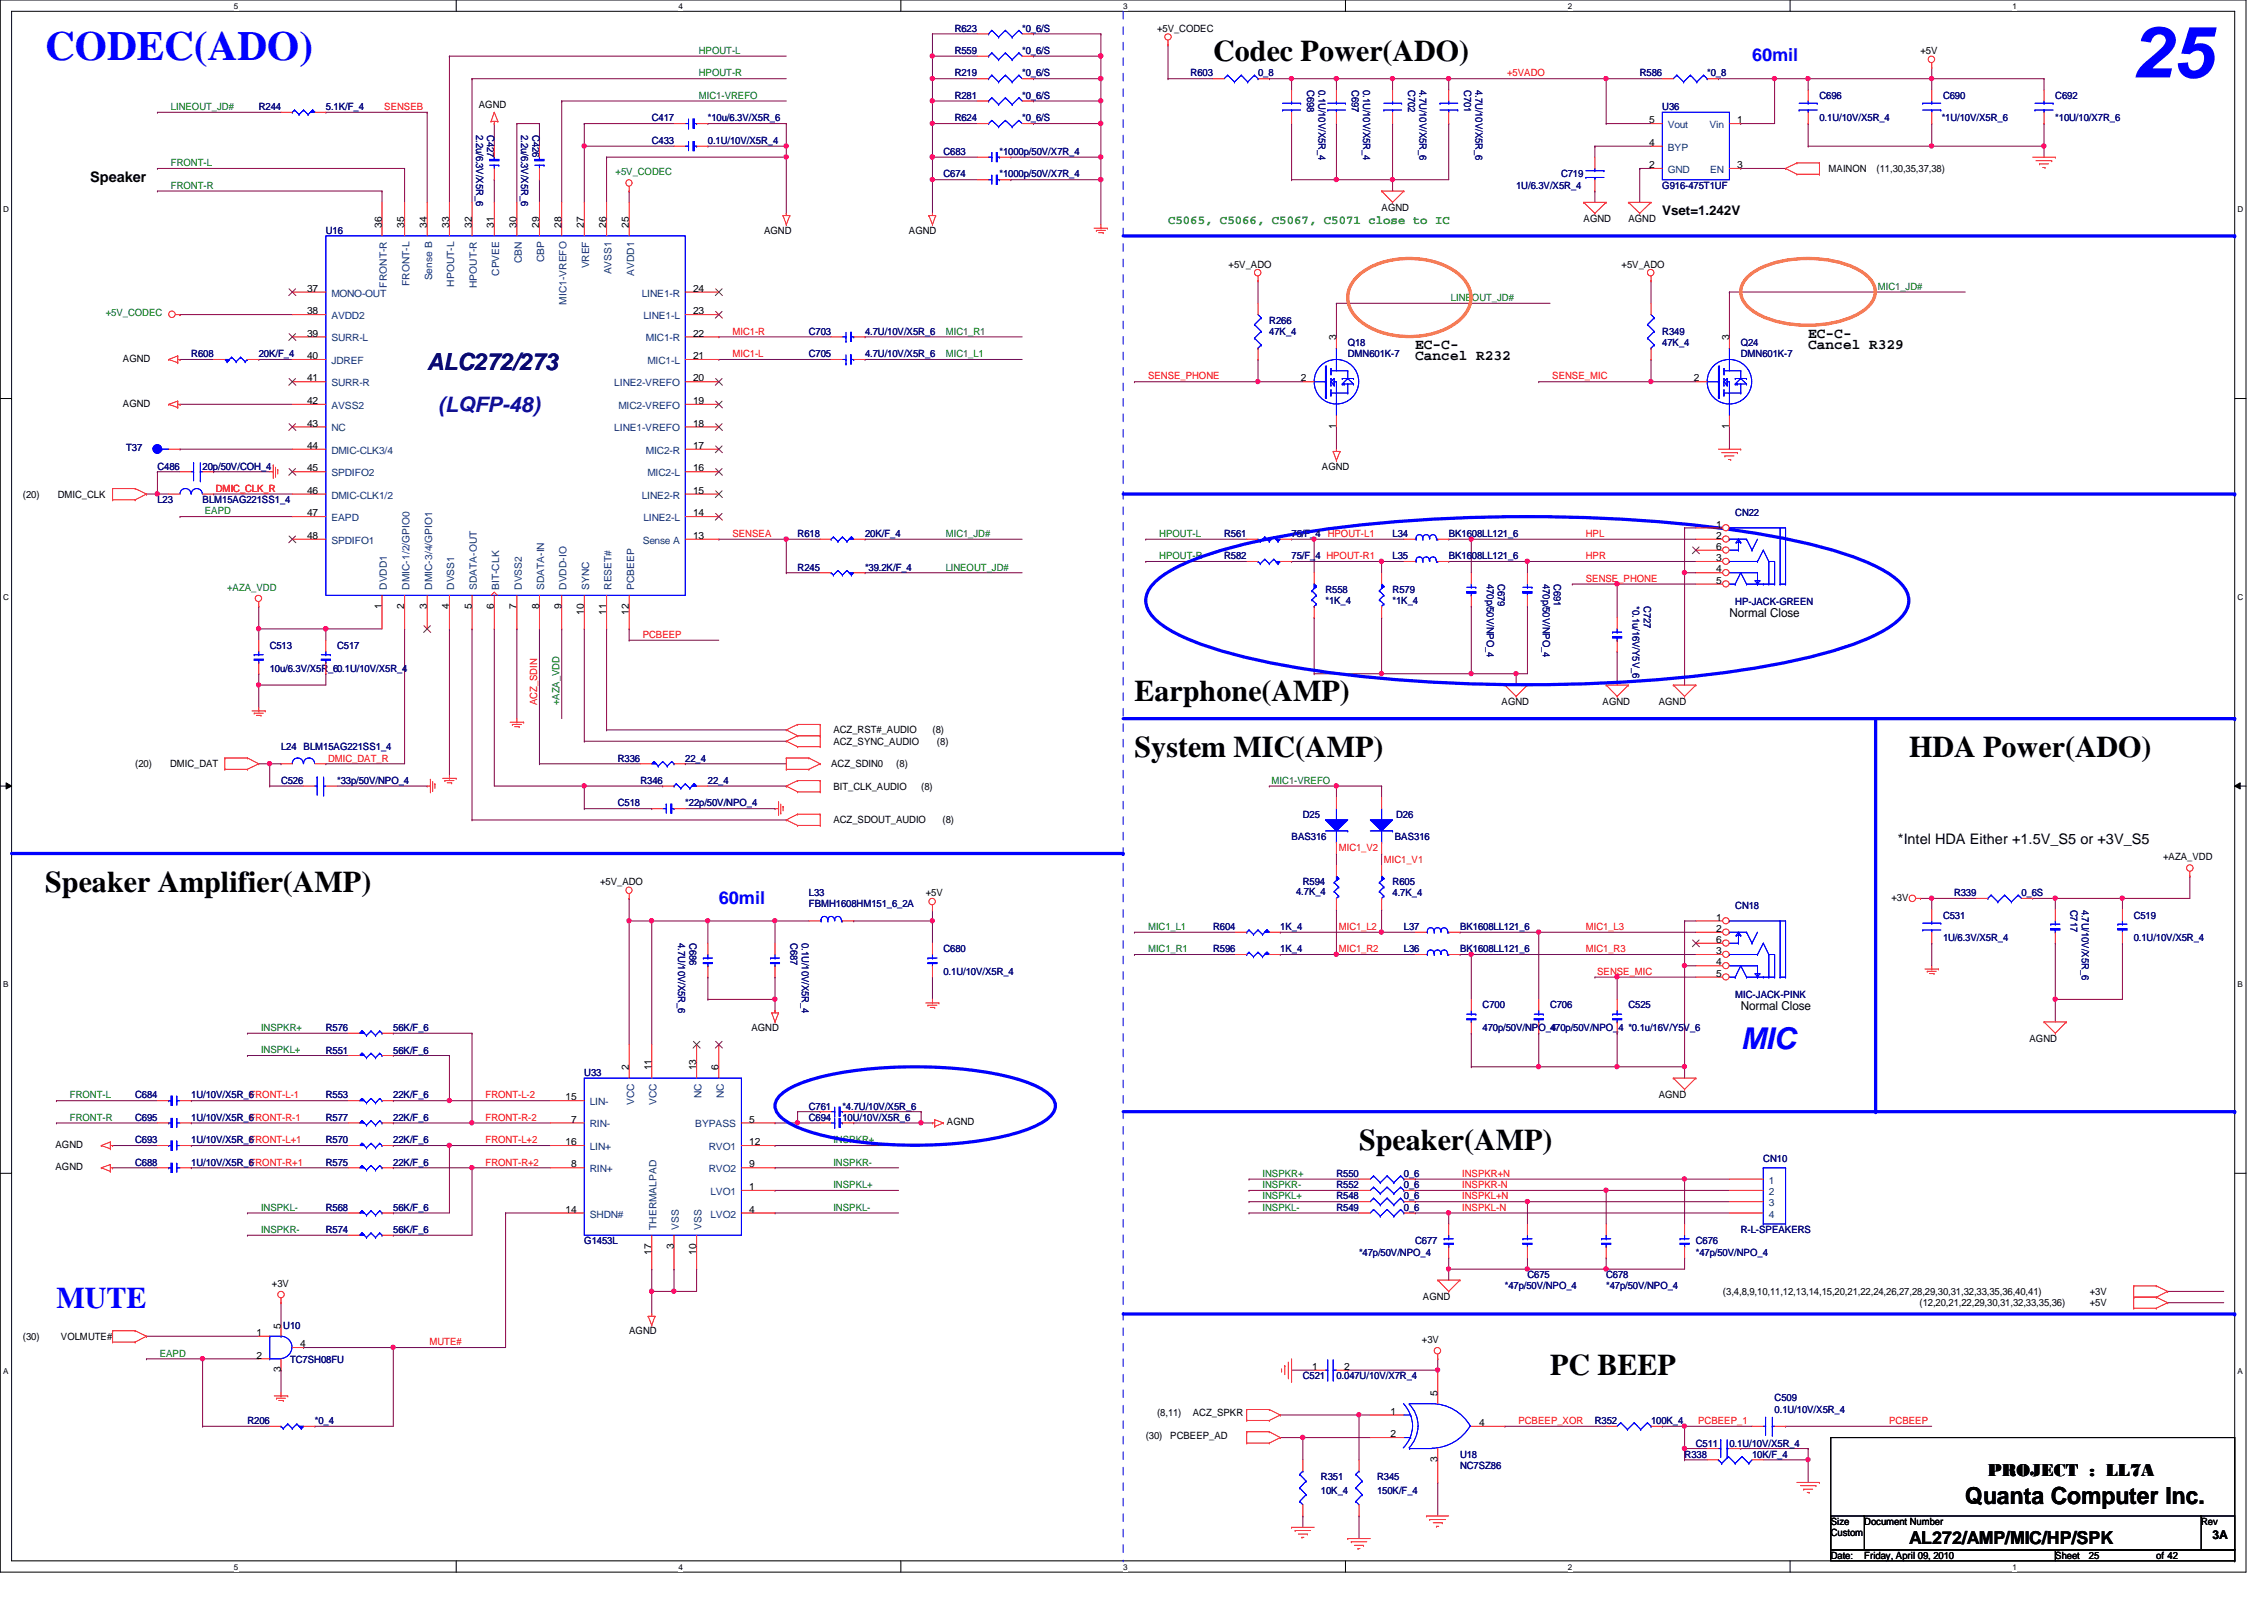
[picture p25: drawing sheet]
<svg xmlns="http://www.w3.org/2000/svg" width="297mm" height="210mm" viewBox="0 0 297 210" stroke-linecap="round" stroke-linejoin="round" font-family="sans-serif">
<defs><g id="words">
<text font-size="9.4" fill="#00f" x="279.9" y="10.2">25</text>
<text font-size="5.4" fill="#00f" x="5.9" y="7.9">CODEC(ADO)</text>
<g font-size="3.9">
<text x="159.2" y="8">Codec Power(ADO)</text>
<text x="148.8" y="92">Earphone(AMP)</text>
<text x="148.8" y="99.4">System MIC(AMP)</text>
<text x="250.5" y="99.4">HDA Power(ADO)</text>
<text x="5.9" y="117.1">Speaker Amplifier(AMP)</text>
<text x="178.3" y="150.9">Speaker(AMP)</text>
<text x="203.4" y="180.4">PC BEEP</text>
</g>
<g font-size="3.9" fill="#00f">
<text x="228.4" y="137.7">MIC</text>
<text x="7.4" y="171.5">MUTE</text>
</g>
<text font-size="3.1" fill="#000080" x="56" y="48.5">ALC272/273</text>
<text font-size="3.1" x="257.8" y="197.4">Quanta Computer Inc.</text>
<text font-size="2.8" fill="#0000a0" x="57.5" y="54.1">(LQFP-48)</text>
<g font-size="2.3" fill="#00f">
<text x="229.9" y="8">60mil</text>
<text x="94.3" y="118.5">60mil</text>
</g>
<g font-size="2.3">
<text x="260.8" y="193.6">PROJECT : LL7A</text>
<text x="250.5" y="202.5">AL272/AMP/MIC/HP/SPK</text>
</g>
<g font-size="1.9">
<text x="11.9" y="23.9">Speaker</text>
<text x="185.7" y="45.8">EC-C-</text>
<text x="185.7" y="47.3">Cancel R232</text>
<text x="237.2" y="44.3">EC-C-</text>
<text x="237.2" y="45.8">Cancel R329</text>
<text x="249" y="110.7">*Intel HDA Either +1.5V_S5 or +3V_S5</text>
</g>
<text font-size="1.7" x="218.1" y="28.2">Vset=1.242V</text>
<text font-size="1.6" fill="#008000" x="153.2" y="29.3">C5065, C5066, C5067, C5071 close to IC</text>
<g font-size="1.6">
<text x="226.9" y="81">Normal Close</text>
<text x="228.4" y="132.5">Normal Close</text>
<text x="290.3" y="201.9">3A</text>
</g>
<g font-size="1.3" fill="#000080">
<text x="125.3" y="4.1">R623</text>
<text x="134.1" y="4.1">*0_6/S</text>
<text x="125.3" y="7.1">R559</text>
<text x="125.3" y="10">R219</text>
<text x="134.1" y="7.1">*0_6/S</text>
<text x="134.1" y="10">*0_6/S</text>
<text x="156.2" y="10">R603</text>
<text x="165.1" y="10">0_8</text>
<text x="171.5" y="11.8" transform="rotate(90 171.5 11.8)">C698</text>
<text x="173" y="11.8" transform="rotate(90 173 11.8)">0.1U/10V/X5R_4</text>
<text x="177.4" y="11.8" transform="rotate(90 177.4 11.8)">C697</text>
<text x="178.9" y="11.8" transform="rotate(90 178.9 11.8)">0.1U/10V/X5R_4</text>
<text x="184.7" y="11.8" transform="rotate(90 184.7 11.8)">C702</text>
<text x="186.2" y="11.8" transform="rotate(90 186.2 11.8)">4.7U/10V/X5R_6</text>
<text x="192.1" y="11.8" transform="rotate(90 192.1 11.8)">C701</text>
<text x="193.6" y="11.8" transform="rotate(90 193.6 11.8)">4.7U/10V/X5R_6</text>
<text x="215.1" y="10">R586</text>
<text x="224" y="10">*0_8</text>
<text x="33.9" y="14.4">R244</text>
<text x="42.8" y="14.4">5.1K/F_4</text>
<text x="62.5" y="17.7" transform="rotate(90 62.5 17.7)">2.2u/6.3V/X5R_6</text>
<text x="63.9" y="17.7" transform="rotate(90 63.9 17.7)">C427</text>
<text x="68.4" y="17.7" transform="rotate(90 68.4 17.7)">2.2u/6.3V/X5R_6</text>
<text x="69.8" y="17.7" transform="rotate(90 69.8 17.7)">C426</text>
<text x="85.5" y="15.9">C417</text>
<text x="92.9" y="15.9">*10u/6.3V/X5R_6</text>
<text x="125.3" y="13">R281</text>
<text x="125.3" y="15.9">R624</text>
<text x="134.1" y="13">*0_6/S</text>
<text x="134.1" y="15.9">*0_6/S</text>
<text x="218.1" y="14.4">U36</text>
<text x="238.7" y="13">C696</text>
<text x="238.7" y="15.9">0.1U/10V/X5R_4</text>
<text x="254.8" y="15.9">*1U/10V/X5R_6</text>
<text x="254.9" y="13">C690</text>
<text x="269.7" y="13">C692</text>
<text x="269.7" y="15.9">*10U/10/X7R_6</text>
<text x="85.5" y="18.9">C433</text>
<text x="92.9" y="18.9">0.1U/10V/X5R_4</text>
<text x="123.8" y="23.3">C674</text>
<text x="123.8" y="20.4">C683</text>
<text x="131.1" y="23.3">*1000p/50V/X7R_4</text>
<text x="131.1" y="20.4">*1000p/50V/X7R_4</text>
<text x="204.8" y="23.3">C719</text>
<text x="198.9" y="24.8">1U/6.3V/X5R_4</text>
<text x="218.1" y="24.8">G916-475T1UF</text>
<text x="42.8" y="30.6">U16</text>
<text x="25.1" y="46.9">R608</text>
<text x="33.9" y="46.9">20K/F_4</text>
<text x="106.1" y="46.9">C705</text>
<text x="106.1" y="43.9">C703</text>
<text x="113.5" y="46.9">4.7U/10V/X5R_6</text>
<text x="113.5" y="43.9">4.7U/10V/X5R_6</text>
<text x="166.5" y="42.5">R266</text>
<text x="166.5" y="43.9">47K_4</text>
<text x="176.8" y="45.4">Q18</text>
<text x="176.8" y="46.9">DMN601K-7</text>
<text x="218.1" y="43.9">R349</text>
<text x="218.1" y="45.4">47K_4</text>
<text x="228.4" y="45.4">Q24</text>
<text x="228.4" y="46.9">DMN601K-7</text>
<text x="16.5" y="59.2">T37</text>
<text x="20.7" y="61.6">C486</text>
<text x="20.7" y="66">L23</text>
<text x="26.6" y="61.6">20p/50V/COH_4</text>
<text x="26.6" y="66">BLM15AG221SS1_4</text>
<text x="104.6" y="70.4">R618</text>
<text x="113.5" y="70.4">20K/F_4</text>
<text x="160.6" y="70.4">R561</text>
<text x="169.5" y="70.4">75/F_4 HPOUT-L1</text>
<text x="182.7" y="70.4">L34</text>
<text x="190.1" y="70.4">BK1608LL121_6</text>
<text x="227.7" y="67.6">CN22</text>
<text x="104.6" y="74.8">R245</text>
<text x="113.5" y="74.8">*39.2K/F_4</text>
<text x="160.6" y="73.4">R582</text>
<text x="169.5" y="73.4">75/F_4 HPOUT-R1</text>
<text x="173.9" y="77.8">R558</text>
<text x="182.7" y="77.8">R579</text>
<text x="182.7" y="73.4">L35</text>
<text x="190.1" y="73.4">BK1608LL121_6</text>
<text x="195.1" y="76.6" transform="rotate(90 195.1 76.6)">470p/50V/NPO_4</text>
<text x="196.5" y="76.6" transform="rotate(90 196.5 76.6)">C679</text>
<text x="202.4" y="76.6" transform="rotate(90 202.4 76.6)">470p/50V/NPO_4</text>
<text x="203.9" y="76.6" transform="rotate(90 203.9 76.6)">C691</text>
<text x="173.9" y="79.3">*1K_4</text>
<text x="182.7" y="79.3">*1K_4</text>
<text x="214.2" y="79.5" transform="rotate(90 214.2 79.5)">*0.1u/16V/Y5V_6</text>
<text x="215.7" y="79.5" transform="rotate(90 215.7 79.5)">C727</text>
<text x="227.7" y="79.4">HP-JACK-GREEN</text>
<text x="35.4" y="88.1">10u/6.3V/X5R_60.1U/10V/X5R_4</text>
<text x="35.4" y="85.2">C513</text>
<text x="44.2" y="85.2">C517</text>
<text x="36.9" y="98.4">L24 BLM15AG221SS1_4</text>
<text x="81.1" y="99.9">R336</text>
<text x="89.9" y="99.9">22_4</text>
<text x="36.9" y="102.8">C526</text>
<text x="44.2" y="102.8">*33p/50V/NPO_4</text>
<text x="81.1" y="105.8">C518</text>
<text x="84" y="102.8">R346</text>
<text x="89.9" y="105.8">*22p/50V/NPO_4</text>
<text x="92.9" y="102.8">22_4</text>
<text x="170.9" y="107.3">D25</text>
<text x="183.2" y="107.3">D26</text>
<text x="169.5" y="110.2">BAS316</text>
<text x="183" y="110.2">BAS316</text>
<text x="106.1" y="117.6">L33</text>
<text x="106.1" y="119">FBMH1608HM151_6_2A</text>
<text x="170" y="117.4">4.7K_4</text>
<text x="170.9" y="116.1">R594</text>
<text x="182.7" y="116.1">R605</text>
<text x="182.7" y="117.6">4.7K_4</text>
<text x="227.7" y="119.2">CN18</text>
<text x="256.4" y="117.6">R339</text>
<text x="265.2" y="117.6">0_6S</text>
<text x="271.6" y="119.3" transform="rotate(90 271.6 119.3)">C717</text>
<text x="273.1" y="119.3" transform="rotate(90 273.1 119.3)">4.7U/10V/X5R_6</text>
<text x="89" y="123.7" transform="rotate(90 89 123.7)">4.7U/10V/X5R_6</text>
<text x="90.5" y="123.7" transform="rotate(90 90.5 123.7)">C686</text>
<text x="103.7" y="123.7" transform="rotate(90 103.7 123.7)">C687</text>
<text x="105.2" y="123.7" transform="rotate(90 105.2 123.7)">0.1U/10V/X5R_4</text>
<text x="123.8" y="124.9">C680</text>
<text x="159.2" y="124.9">R596</text>
<text x="159.2" y="122">R604</text>
<text x="168" y="124.9">1K_4</text>
<text x="168" y="122">1K_4</text>
<text x="184.2" y="124.9">L36</text>
<text x="184.2" y="122">L37</text>
<text x="191.6" y="124.9">BK1608LL121_6</text>
<text x="191.6" y="122">BK1608LL121_6</text>
<text x="254.9" y="120.5">C531</text>
<text x="254.9" y="123.5">1U/6.3V/X5R_4</text>
<text x="279.9" y="123.5">0.1U/10V/X5R_4</text>
<text x="279.9" y="120.5">C519</text>
<text x="123.8" y="127.9">0.1U/10V/X5R_4</text>
<text x="227.7" y="131">MIC-JACK-PINK</text>
<text x="42.8" y="135.3">R576</text>
<text x="51.6" y="135.3">56K/F_6</text>
<text x="194.5" y="132.3">C700</text>
<text x="194.5" y="135.3">470p/50V/NPO_4</text>
<text x="203.4" y="132.3">C706</text>
<text x="203.4" y="135.3">470p/50V/NPO_4 *0.1u/16V/Y5V_6</text>
<text x="213.7" y="132.3">C525</text>
<text x="42.8" y="138.2">R551</text>
<text x="51.6" y="138.2">56K/F_6</text>
<text x="76.7" y="141.1">U33</text>
<text x="17.7" y="150">C693</text>
<text x="17.7" y="144.1">C684</text>
<text x="17.7" y="147">C695</text>
<text x="25.1" y="150">1U/10V/X5R_6FRONT-L+1</text>
<text x="25.1" y="144.1">1U/10V/X5R_6FRONT-L-1</text>
<text x="25.1" y="147">1U/10V/X5R_6FRONT-R-1</text>
<text x="42.8" y="144.1">R553</text>
<text x="42.8" y="150">R570</text>
<text x="42.8" y="147">R577</text>
<text x="51.6" y="144.1">22K/F_6</text>
<text x="51.6" y="150">22K/F_6</text>
<text x="51.6" y="147">22K/F_6</text>
<text x="106.1" y="145.6">C761</text>
<text x="106.1" y="147">C694</text>
<text x="110.5" y="145.6">*4.7U/10V/X5R_6</text>
<text x="110.5" y="147">10U/10V/X5R_6</text>
<text x="17.7" y="153">C688</text>
<text x="25.1" y="153">1U/10V/X5R_6FRONT-R+1</text>
<text x="42.8" y="153">R575</text>
<text x="51.6" y="153">22K/F_6</text>
<text x="175.3" y="155.9">R552</text>
<text x="175.3" y="154.4">R550</text>
<text x="184.2" y="155.9">0_6</text>
<text x="184.2" y="154.4">0_6</text>
<text x="231.3" y="152.5">CN10</text>
<text x="42.8" y="161.8">R574</text>
<text x="42.8" y="158.8">R568</text>
<text x="51.6" y="161.8">56K/F_6</text>
<text x="51.6" y="158.8">56K/F_6</text>
<text x="175.3" y="157.4">R548</text>
<text x="175.3" y="158.8">R549</text>
<text x="184.2" y="157.4">0_6</text>
<text x="184.2" y="158.8">0_6</text>
<text x="228.4" y="161.8">R-L-SPEAKERS</text>
<text x="76.7" y="163.2">G1453L</text>
<text x="178.3" y="164.7">*47p/50V/NPO_4</text>
<text x="185.7" y="163.2">C677</text>
<text x="200.4" y="167.7">C675</text>
<text x="210.7" y="167.7">C678</text>
<text x="222.5" y="163.2">C676</text>
<text x="222.5" y="164.7">*47p/50V/NPO_4</text>
<text x="197.4" y="169.1">*47p/50V/NPO_4</text>
<text x="210.7" y="169.1">*47p/50V/NPO_4</text>
<text x="37.2" y="174.3">U10</text>
<text x="38.1" y="178.9">TC7SH08FU</text>
<text x="170.9" y="180.9">C521</text>
<text x="175.3" y="180.9">0.047U/10V/X7R_4</text>
<text x="232.8" y="183.9">C509</text>
<text x="232.8" y="185.3">0.1U/10V/X5R_4</text>
<text x="32.5" y="186.8">R206</text>
<text x="41.3" y="186.8">*0_4</text>
<text x="191.6" y="191.2">U18</text>
<text x="209.3" y="186.8">R352</text>
<text x="216.6" y="186.8">100K_4</text>
<text x="221" y="191.2">R338</text>
<text x="222.5" y="189.8">C511</text>
<text x="226.9" y="189.8">0.1U/10V/X5R_4</text>
<text x="229.9" y="191.2">10K/F_4</text>
<text x="173.3" y="194.2">R351</text>
<text x="173.3" y="196">10K_4</text>
<text x="180.7" y="194.2">R345</text>
<text x="180.7" y="196">150K/F_4</text>
<text x="191.6" y="192.7">NC7SZ86</text>
</g>
<g font-size="1.3">
<text x="151.8" y="4.1">+5V_CODEC</text>
<text x="252" y="7.1">+5V</text>
<text x="62.8" y="14.1">AGND</text>
<text x="216.4" y="16.2">5</text>
<text x="227.9" y="16.2">1</text>
<text x="216.4" y="19.1">4</text>
<text x="216.4" y="22.1">2</text>
<text x="227.9" y="22.1">3</text>
<text x="239.9" y="22.6">MAINON</text>
<text x="246.2" y="22.6">(11,30,35,37,38)</text>
<text x="50.1" y="29.9" transform="rotate(-90 50.1 29.9)">36</text>
<text x="53" y="29.9" transform="rotate(-90 53 29.9)">35</text>
<text x="56" y="29.9" transform="rotate(-90 56 29.9)">34</text>
<text x="58.9" y="29.9" transform="rotate(-90 58.9 29.9)">33</text>
<text x="61.9" y="29.9" transform="rotate(-90 61.9 29.9)">32</text>
<text x="64.8" y="29.9" transform="rotate(-90 64.8 29.9)">31</text>
<text x="67.8" y="29.9" transform="rotate(-90 67.8 29.9)">30</text>
<text x="70.7" y="29.9" transform="rotate(-90 70.7 29.9)">29</text>
<text x="73.7" y="29.9" transform="rotate(-90 73.7 29.9)">28</text>
<text x="76.6" y="29.9" transform="rotate(-90 76.6 29.9)">27</text>
<text x="79.5" y="29.9" transform="rotate(-90 79.5 29.9)">26</text>
<text x="82.5" y="29.9" transform="rotate(-90 82.5 29.9)">25</text>
<text x="181.3" y="27.7">AGND</text>
<text x="207.8" y="29.2">AGND</text>
<text x="213.7" y="29.2">AGND</text>
<text x="100.2" y="30.6">AGND</text>
<text x="119.2" y="30.6">AGND</text>
<text x="161.2" y="35.1">+5V_ADO</text>
<text x="212.8" y="35.1">+5V_ADO</text>
<text x="40.3" y="38.3">37</text>
<text x="40.3" y="41.2">38</text>
<text x="90.9" y="41.2">23</text>
<text x="90.9" y="38.3">24</text>
<text x="16.1" y="47.5">AGND</text>
<text x="40.3" y="44.2">39</text>
<text x="40.3" y="47.1">40</text>
<text x="90.9" y="47.1">21</text>
<text x="90.9" y="44.2">22</text>
<text x="175.3" y="44.7" transform="rotate(-90 175.3 44.7)">3</text>
<text x="226.9" y="44.7" transform="rotate(-90 226.9 44.7)">3</text>
<text x="16.1" y="53.3">AGND</text>
<text x="40.3" y="50">41</text>
<text x="40.3" y="53">42</text>
<text x="90.9" y="53">19</text>
<text x="90.9" y="50">20</text>
<text x="170.7" y="50">2</text>
<text x="222.2" y="50">2</text>
<text x="40.3" y="56">43</text>
<text x="40.3" y="58.9">44</text>
<text x="90.9" y="58.9">17</text>
<text x="90.9" y="56">18</text>
<text x="175.3" y="56.3" transform="rotate(-90 175.3 56.3)">1</text>
<text x="226.9" y="56.3" transform="rotate(-90 226.9 56.3)">1</text>
<text x="3" y="65.3">(20)</text>
<text x="7.6" y="65.3">DMIC_CLK</text>
<text x="40.3" y="61.8">45</text>
<text x="40.3" y="64.8">46</text>
<text x="90.9" y="64.8">15</text>
<text x="90.9" y="61.8">16</text>
<text x="173.4" y="61.6">AGND</text>
<text x="40.3" y="67.7">47</text>
<text x="40.3" y="70.7">48</text>
<text x="90.9" y="70.7">13</text>
<text x="90.9" y="67.7">14</text>
<text x="225.2" y="69.2">1</text>
<text x="225.2" y="70.7">2</text>
<text x="225.2" y="72.1">6</text>
<text x="225.2" y="73.6">3</text>
<text x="225.2" y="75.1">4</text>
<text x="225.2" y="76.6">5</text>
<text x="50.1" y="79.9" transform="rotate(-90 50.1 79.9)">1</text>
<text x="53" y="79.9" transform="rotate(-90 53 79.9)">2</text>
<text x="56" y="79.9" transform="rotate(-90 56 79.9)">3</text>
<text x="58.9" y="79.9" transform="rotate(-90 58.9 79.9)">4</text>
<text x="61.9" y="79.9" transform="rotate(-90 61.9 79.9)">5</text>
<text x="64.8" y="79.9" transform="rotate(-90 64.8 79.9)">6</text>
<text x="67.8" y="79.9" transform="rotate(-90 67.8 79.9)">7</text>
<text x="70.7" y="79.9" transform="rotate(-90 70.7 79.9)">8</text>
<text x="73.7" y="79.9" transform="rotate(-90 73.7 79.9)">9</text>
<text x="76.6" y="80.6" transform="rotate(-90 76.6 80.6)">10</text>
<text x="79.5" y="80.6" transform="rotate(-90 79.5 80.6)">11</text>
<text x="82.5" y="80.6" transform="rotate(-90 82.5 80.6)">12</text>
<text x="197" y="92.5">AGND</text>
<text x="210.3" y="92.5">AGND</text>
<text x="217.6" y="92.5">AGND</text>
<text x="17.7" y="100.6">(20)</text>
<text x="22.3" y="100.6">DMIC_DAT</text>
<text x="109" y="100.6">ACZ_SDIN0</text>
<text x="109.3" y="97.7">ACZ_SYNC_AUDIO</text>
<text x="109.3" y="96.2">ACZ_RST#_AUDIO</text>
<text x="117.6" y="100.6">(8)</text>
<text x="122.3" y="96.2">(8)</text>
<text x="122.9" y="97.7">(8)</text>
<text x="109.3" y="103.6">BIT_CLK_AUDIO</text>
<text x="109.3" y="108">ACZ_SDOUT_AUDIO</text>
<text x="120.9" y="103.6">(8)</text>
<text x="123.7" y="108">(8)</text>
<text x="283.8" y="112.9">+AZA_VDD</text>
<text x="78.7" y="116.1">+5V_ADO</text>
<text x="121.5" y="117.6">+5V</text>
<text x="248.2" y="118.2">+3V</text>
<text x="225.2" y="120.8">1</text>
<text x="225.2" y="122.3">2</text>
<text x="225.2" y="123.7">6</text>
<text x="225.2" y="125.2">3</text>
<text x="225.2" y="126.7">4</text>
<text x="225.2" y="128.1">5</text>
<text x="98.6" y="135.3">AGND</text>
<text x="266.3" y="136.7">AGND</text>
<text x="82.5" y="140.4" transform="rotate(-90 82.5 140.4)">2</text>
<text x="85.5" y="140.4" transform="rotate(-90 85.5 140.4)">11</text>
<text x="91.4" y="140.4" transform="rotate(-90 91.4 140.4)">13</text>
<text x="94.3" y="140.4" transform="rotate(-90 94.3 140.4)">6</text>
<text x="74.2" y="144.4">15</text>
<text x="74.9" y="147.3">7</text>
<text x="98.3" y="147.3">5</text>
<text x="124.2" y="147.6">AGND</text>
<text x="217.6" y="144.1">AGND</text>
<text x="7.3" y="150.6">AGND</text>
<text x="7.3" y="153.5">AGND</text>
<text x="74.2" y="150.2">16</text>
<text x="74.9" y="153.2">8</text>
<text x="98.3" y="150.2">12</text>
<text x="98.3" y="153.2">9</text>
<text x="74.2" y="159.1">14</text>
<text x="98.3" y="156.1">1</text>
<text x="98.3" y="159.1">4</text>
<text x="85.5" y="164.6" transform="rotate(-90 85.5 164.6)">17</text>
<text x="88.4" y="163.8" transform="rotate(-90 88.4 163.8)">3</text>
<text x="91.4" y="164.6" transform="rotate(-90 91.4 164.6)">10</text>
<text x="35.7" y="168.8">+3V</text>
<text x="186.7" y="170.6">AGND</text>
<text x="226.1" y="169.9">(3,4,8,9,10,11,12,13,14,15,20,21,22,24,26,27,28,29,30,31,32,33,35,36,40,41)</text>
<text x="251.8" y="171.4">(12,20,21,22,29,30,31,32,33,35,36)</text>
<text x="274.2" y="169.9">+3V</text>
<text x="274.2" y="171.4">+5V</text>
<text x="3" y="175.8">(30)</text>
<text x="8" y="175.8">VOLMUTE#</text>
<text x="33.7" y="175.3">1</text>
<text x="33.7" y="178.2">2</text>
<text x="36.8" y="174.3" transform="rotate(-90 36.8 174.3)">5</text>
<text x="39.4" y="176.7">4</text>
<text x="82.5" y="175">AGND</text>
<text x="172.2" y="179.7">1</text>
<text x="176.4" y="179.7">2</text>
<text x="186.6" y="176.2">+3V</text>
<text x="36.8" y="180" transform="rotate(-90 36.8 180)">3</text>
<text x="151.8" y="185.8">(8,11)</text>
<text x="156.5" y="185.8">ACZ_SPKR</text>
<text x="182.5" y="185.6">1</text>
<text x="188.6" y="183.1" transform="rotate(-90 188.6 183.1)">5</text>
<text x="150.3" y="188.7">(30)</text>
<text x="153.5" y="188.7">PCBEEP_AD</text>
<text x="182.5" y="188.6">2</text>
<text x="188.6" y="191.8" transform="rotate(-90 188.6 191.8)">3</text>
<text x="194.1" y="187.1">4</text>
<text x="240.2" y="201.5">Custom</text>
<text x="240.2" y="200.1">Size</text>
<text x="244.6" y="200.1">Document Number</text>
<text x="288.8" y="200.1">Rev</text>
<text x="240.2" y="204.5">Date:</text>
<text x="244.6" y="204.5">Friday, April 09, 2010</text>
<text x="269.7" y="204.5">Sheet</text>
<text x="274.1" y="204.5">25</text>
<text x="282.9" y="204.5">of 42</text>
</g>
<g font-size="1.3" fill="#008000">
<text x="91.7" y="10">HPOUT-R</text>
<text x="91.7" y="7.1">HPOUT-L</text>
<text x="22.4" y="14.4">LINEOUT_JD#</text>
<text x="91.7" y="13">MIC1-VREFO</text>
<text x="22.4" y="21.8">FRONT-L</text>
<text x="80.8" y="23">+5V_CODEC</text>
<text x="22.4" y="24.8">FRONT-R</text>
<text x="13.9" y="41.4">+5V_CODEC</text>
<text x="190.4" y="39.5">LINEOUT_JD#</text>
<text x="246.4" y="38">MIC1_JD#</text>
<text x="124.1" y="46.9">MIC1_L1</text>
<text x="124.1" y="43.9">MIC1_R1</text>
<text x="26.9" y="67.5">EAPD</text>
<text x="124.1" y="70.4">MIC1_JD#</text>
<text x="152.1" y="70.4">HPOUT-L</text>
<text x="29.8" y="77.5">+AZA_VDD</text>
<text x="124.1" y="74.8">LINEOUT_JD#</text>
<text x="152.1" y="73.4">HPOUT-R</text>
<text x="73.4" y="92.5" transform="rotate(-90 73.4 92.5)">+AZA_VDD</text>
<text x="166.8" y="102.8">MIC1-VREFO</text>
<text x="150.6" y="122">MIC1_L1</text>
<text x="150.6" y="124.9">MIC1_R1</text>
<text x="34.2" y="135.3">INSPKR+</text>
<text x="34.2" y="138.2">INSPKL+</text>
<text x="9.2" y="144.1">FRONT-L</text>
<text x="9.2" y="147">FRONT-R</text>
<text x="109.3" y="150">INSPKR+</text>
<text x="109.3" y="152.9">INSPKR-</text>
<text x="109.3" y="155.9">INSPKL+</text>
<text x="165.6" y="154.4">INSPKR+</text>
<text x="165.6" y="155.9">INSPKR-</text>
<text x="34.2" y="161.8">INSPKR-</text>
<text x="34.2" y="158.8">INSPKL-</text>
<text x="109.3" y="158.8">INSPKL-</text>
<text x="165.6" y="158.8">INSPKL-</text>
<text x="165.6" y="157.4">INSPKL+</text>
<text x="21" y="178">EAPD</text>
</g>
<g font-size="1.3" fill="#f00">
<text x="197.7" y="10">+5VADO</text>
<text x="50.4" y="14.4">SENSEB</text>
<text x="96.1" y="43.9">MIC1-R</text>
<text x="96.1" y="46.9">MIC1-L</text>
<text x="150.6" y="49.8">SENSE_PHONE</text>
<text x="203.7" y="49.8">SENSE_MIC</text>
<text x="28.3" y="64.5">DMIC_CLK_R</text>
<text x="96.1" y="70.4">SENSEA</text>
<text x="208.1" y="70.4">HPL</text>
<text x="208.1" y="76.3">SENSE_PHONE</text>
<text x="208.1" y="73.4">HPR</text>
<text x="84.3" y="83.7">PCBEEP</text>
<text x="70.5" y="92.5" transform="rotate(-90 70.5 92.5)">ACZ_SDIN</text>
<text x="43" y="99.9">DMIC_DAT_R</text>
<text x="175.6" y="111.7">MIC1_V2</text>
<text x="181.6" y="113.2">MIC1_V1</text>
<text x="175.6" y="124.9">MIC1_R2</text>
<text x="175.6" y="122">MIC1_L2</text>
<text x="208.1" y="124.9">MIC1_R3</text>
<text x="208.1" y="122">MIC1_L3</text>
<text x="209.5" y="127.9">SENSE_MIC</text>
<text x="63.7" y="147">FRONT-R-2</text>
<text x="63.7" y="144.1">FRONT-L-2</text>
<text x="63.7" y="150">FRONT-L+2</text>
<text x="63.7" y="152.9">FRONT-R+2</text>
<text x="191.9" y="155.9">INSPKR-N</text>
<text x="191.9" y="154.4">INSPKR+N</text>
<text x="191.9" y="158.8">INSPKL-N</text>
<text x="191.9" y="157.4">INSPKL+N</text>
<text x="56.3" y="176.5">MUTE#</text>
<text x="199.2" y="186.8">PCBEEP_XOR</text>
<text x="222.8" y="186.8">PCBEEP_1</text>
<text x="247.9" y="186.8">PCBEEP</text>
</g>
<g font-size="1.3" fill="#004080">
<text x="218.8" y="16.8">Vout</text>
<text x="224.3" y="16.8">Vin</text>
<text x="218.8" y="19.8">BYP</text>
<text x="218.8" y="22.7">GND</text>
<text x="224.4" y="22.7">EN</text>
<text x="68.4" y="34.5" transform="rotate(-90 68.4 34.5)">CBN</text>
<text x="71.4" y="34.4" transform="rotate(-90 71.4 34.4)">CBP</text>
<text x="77.3" y="35.2" transform="rotate(-90 77.3 35.2)">VREF</text>
<text x="80.2" y="36" transform="rotate(-90 80.2 36)">AVSS1</text>
<text x="43.5" y="38.9">MONO-OUT</text>
<text x="43.5" y="41.9">AVDD2</text>
<text x="50.8" y="37.7" transform="rotate(-90 50.8 37.7)">FRONT-R</text>
<text x="53.7" y="37.5" transform="rotate(-90 53.7 37.5)">FRONT-L</text>
<text x="56.7" y="36.8" transform="rotate(-90 56.7 36.8)">Sense B</text>
<text x="59.6" y="37.6" transform="rotate(-90 59.6 37.6)">HPOUT-L</text>
<text x="62.6" y="37.8" transform="rotate(-90 62.6 37.8)">HPOUT-R</text>
<text x="65.5" y="36.2" transform="rotate(-90 65.5 36.2)">CPVEE</text>
<text x="74.3" y="40" transform="rotate(-90 74.3 40)">MIC1-VREFO</text>
<text x="83.2" y="36.2" transform="rotate(-90 83.2 36.2)">AVDD1</text>
<text x="84.2" y="38.9">LINE1-R</text>
<text x="84.4" y="41.9">LINE1-L</text>
<text x="43.5" y="44.8">SURR-L</text>
<text x="43.5" y="47.8">JDREF</text>
<text x="84.7" y="44.8">MIC1-R</text>
<text x="85" y="47.8">MIC1-L</text>
<text x="43.5" y="50.7">SURR-R</text>
<text x="43.5" y="53.6">AVSS2</text>
<text x="80.6" y="50.7">LINE2-VREFO</text>
<text x="81.1" y="53.6">MIC2-VREFO</text>
<text x="43.5" y="56.6">NC</text>
<text x="43.5" y="59.5">DMIC-CLK3/4</text>
<text x="80.6" y="56.6">LINE1-VREFO</text>
<text x="84.7" y="59.5">MIC2-R</text>
<text x="43.5" y="62.5">SPDIFO2</text>
<text x="43.5" y="65.4">DMIC-CLK1/2</text>
<text x="84.2" y="65.4">LINE2-R</text>
<text x="85" y="62.5">MIC2-L</text>
<text x="43.5" y="68.4">EAPD</text>
<text x="43.5" y="71.3">SPDIFO1</text>
<text x="84.3" y="71.3">Sense A</text>
<text x="84.4" y="68.4">LINE2-L</text>
<text x="50.8" y="77.4" transform="rotate(-90 50.8 77.4)">DVDD1</text>
<text x="53.7" y="77.4" transform="rotate(-90 53.7 77.4)">DMIC-1/2/GPIO0</text>
<text x="56.7" y="77.4" transform="rotate(-90 56.7 77.4)">DMIC-3/4/GPIO1</text>
<text x="59.6" y="77.4" transform="rotate(-90 59.6 77.4)">DVSS1</text>
<text x="62.6" y="77.4" transform="rotate(-90 62.6 77.4)">SDATA-OUT</text>
<text x="65.5" y="77.4" transform="rotate(-90 65.5 77.4)">BIT-CLK</text>
<text x="68.4" y="77.4" transform="rotate(-90 68.4 77.4)">DVSS2</text>
<text x="71.4" y="77.4" transform="rotate(-90 71.4 77.4)">SDATA-IN</text>
<text x="74.3" y="77.4" transform="rotate(-90 74.3 77.4)">DVDD-IO</text>
<text x="77.3" y="77.4" transform="rotate(-90 77.3 77.4)">SYNC</text>
<text x="80.2" y="77.4" transform="rotate(-90 80.2 77.4)">RESET#</text>
<text x="83.2" y="77.4" transform="rotate(-90 83.2 77.4)">PCBEEP</text>
<text x="77.4" y="147.9">RIN-</text>
<text x="77.4" y="145">LIN-</text>
<text x="83.2" y="145" transform="rotate(-90 83.2 145)">VCC</text>
<text x="86.1" y="145" transform="rotate(-90 86.1 145)">VCC</text>
<text x="91.2" y="147.9">BYPASS</text>
<text x="92" y="144.1" transform="rotate(-90 92 144.1)">NC</text>
<text x="95" y="144.1" transform="rotate(-90 95 144.1)">NC</text>
<text x="77.4" y="150.9">LIN+</text>
<text x="77.4" y="153.8">RIN+</text>
<text x="93" y="150.9">RVO1</text>
<text x="93" y="153.8">RVO2</text>
<text x="232.1" y="155.3">1</text>
<text x="77.4" y="159.7">SHDN#</text>
<text x="86.1" y="161.3" transform="rotate(-90 86.1 161.3)">THERMALPAD</text>
<text x="89.1" y="161.3" transform="rotate(-90 89.1 161.3)">VSS</text>
<text x="92" y="161.3" transform="rotate(-90 92 161.3)">VSS</text>
<text x="93.2" y="156.8">LVO1</text>
<text x="93.2" y="159.7">LVO2</text>
<text x="232.1" y="156.8">2</text>
<text x="232.1" y="158.2">3</text>
<text x="232.1" y="159.7">4</text>
</g>
<g font-size="1.1">
<text x="30.7" y="1.1">5</text>
<text x="89" y="1.1">4</text>
<text x="147.4" y="1.1">3</text>
<text x="205.7" y="1.1">2</text>
<text x="264" y="1.1">1</text>
<text x=".4" y="27.9">D</text>
<text x="293.6" y="27.9">D</text>
<text x=".4" y="78.7">C</text>
<text x="293.6" y="78.7">C</text>
<text x=".4" y="129.5">B</text>
<text x="293.6" y="129.5">B</text>
<text x=".4" y="180.3">A</text>
<text x="293.6" y="180.3">A</text>
<text x="30.7" y="205.9">5</text>
<text x="89" y="205.9">4</text>
<text x="147.4" y="205.9">3</text>
<text x="205.7" y="205.9">2</text>
<text x="264" y="205.9">1</text>
</g>
</g></defs>
<path d="M0 0h294.7v206.2h-294.7zM1.5 1.5h291.7v203.3h-291.7z" fill="none" stroke="#000" stroke-width=".13"/>
<g fill="#fff">
<path d="M30.7 .2h.6v1.2h-.6z"/>
<path d="M30.7 204.9h.6v1.2h-.6z"/>
</g>
<path d="M59.9 0v1.5M59.9 204.8v1.4" fill="none" stroke="#000" stroke-width=".13"/>
<g fill="#fff">
<path d="M89 .2h.6v1.2h-.6z"/>
<path d="M89 204.9h.6v1.2h-.6z"/>
</g>
<path d="M118.2 0v1.5M118.2 204.8v1.4" fill="none" stroke="#000" stroke-width=".13"/>
<g fill="#fff">
<path d="M147.4 .2h.6v1.2h-.6z"/>
<path d="M147.4 204.9h.6v1.2h-.6z"/>
</g>
<path d="M176.5 0v1.5M176.5 204.8v1.4" fill="none" stroke="#000" stroke-width=".13"/>
<g fill="#fff">
<path d="M205.7 .2h.6v1.2h-.6z"/>
<path d="M205.7 204.9h.6v1.2h-.6z"/>
</g>
<path d="M234.9 0v1.5M234.9 204.8v1.4" fill="none" stroke="#000" stroke-width=".13"/>
<g fill="#fff">
<path d="M264 .2h.6v1.2h-.6z"/>
<path d="M264 204.9h.6v1.2h-.6z"/>
<path d="M.4 26.9h.8v1.2h-.8z"/>
<path d="M293.6 26.9h.7v1.2h-.7z"/>
<path d="M.4 77.7h.8v1.2h-.8z"/>
<path d="M293.6 77.7h.7v1.2h-.7z"/>
</g>
<path d="M0 52.3h1.5M293.2 52.3h1.5" fill="none" stroke="#000" stroke-width=".13"/>
<g fill="#fff">
<path d="M.4 128.5h.7v1.2h-.7z"/>
<path d="M293.6 128.5h.7v1.2h-.7z"/>
</g>
<path d="M0 103.1h1.5M.8 102.7l.7 .4-.7 .4zM293.2 103.1l.7-.4v.8zM293.2 103.1h1.5" fill="none" stroke="#000" stroke-width=".13"/>
<path d="M.8 102.7l.7 .4-.7 .4zM293.2 103.1l.7-.4v.8z" fill="#000"/>
<g fill="#fff">
<path d="M.4 179.3h.7v1.2h-.7z"/>
<path d="M293.6 179.3h.7v1.2h-.7z"/>
</g>
<path d="M0 153.9h1.5M293.2 153.9h1.5" fill="none" stroke="#000" stroke-width=".13"/>
<path d="M79.6 20.6h.1M79.6 20.6h23.6" fill="none" stroke="#800040" stroke-width=".13"/>
<circle cx="103.1" cy="20.6" r=".29" fill="#f0f"/>
<circle cx="103.1" cy="20.6" r=".29" fill="none" stroke="#f0f" stroke-width=".13"/>
<g fill="none" stroke="#800040" stroke-width=".13">
<path d="M73.7 13.3h.1M73.7 13.3h29.5M92.9 16.2h.1M92.9 16.2h10.3M113.5 47.2h.1M113.5 44.2h.1M113.5 47.2h20.6M113.5 44.2h20.6M23.6 67.8h.1M23.6 67.8h14.8M103.2 70.7h.1M103.2 70.7h4.4"/>
<path d="M53.1 82.5h.1M53.1 82.5v17.7h-10.3M42.8 100.2h.1"/>
</g>
<circle cx="103.1" cy="70.7" r=".29" fill="#f0f"/>
<circle cx="103.1" cy="70.7" r=".29" fill="none" stroke="#f0f" stroke-width=".13"/>
<g fill="none" stroke="#800040" stroke-width=".13">
<path d="M42.8 14.7h.1M42.8 14.7h13.2M76.7 19.2h.1M76.7 19.2h11.7M103.2 19.2h.1M103.2 19.2v1.4M33.9 47.2h.1M33.9 47.2h4.5M113.5 70.7h.1M113.5 70.7h20.6M33.9 82.5h.1M33.9 82.5v1.5"/>
<path d="M89.9 100.2h.1M89.9 100.2h13.3"/>
</g>
<circle cx="76.6" cy="19.2" r=".29" fill="#f0f"/>
<circle cx="76.6" cy="19.2" r=".29" fill="none" stroke="#f0f" stroke-width=".13"/>
<path d="M76.7 19.2h.1M76.7 19.2v7.3M42.8 82.5h.1M42.8 82.5v1.5M42.8 82.5h7.3" fill="none" stroke="#800040" stroke-width=".13"/>
<circle cx="42.7" cy="82.5" r=".29" fill="#f0f"/>
<circle cx="42.7" cy="82.5" r=".29" fill="none" stroke="#f0f" stroke-width=".13"/>
<path d="M33.9 82.5h.1M33.9 82.5h8.9" fill="none" stroke="#800040" stroke-width=".13"/>
<circle cx="42.7" cy="82.5" r=".29" fill="#f0f"/>
<circle cx="42.7" cy="82.5" r=".29" fill="none" stroke="#f0f" stroke-width=".13"/>
<circle cx="33.9" cy="82.5" r=".29" fill="#f0f"/>
<circle cx="33.9" cy="82.5" r=".29" fill="none" stroke="#f0f" stroke-width=".13"/>
<path d="M33.9 89.9h.1M33.9 89.9h8.9" fill="none" stroke="#800040" stroke-width=".13"/>
<circle cx="33.9" cy="89.8" r=".29" fill="#f0f"/>
<circle cx="33.9" cy="89.8" r=".29" fill="none" stroke="#f0f" stroke-width=".13"/>
<path d="M92.9 19.2h.1M92.9 19.2h10.3M23.6 47.2h.1M23.6 47.2h4.4" fill="none" stroke="#800040" stroke-width=".13"/>
<circle cx="103.1" cy="19.2" r=".29" fill="#f0f"/>
<circle cx="103.1" cy="19.2" r=".29" fill="none" stroke="#f0f" stroke-width=".13"/>
<g fill="none" stroke="#800040" stroke-width=".13">
<path d="M61.9 10.3h.1M61.9 10.3h41.3M61.9 10.3v16.2M73.7 13.3h.1M73.7 13.3v13.2M76.7 16.2h.1M76.7 16.2h11.7M76.7 16.2v3M103.2 16.2h.1M103.2 16.2v3M20.7 22.1h.1M20.7 25.1h.1"/>
<path d="M20.7 22.1h32.4M20.7 25.1h29.4M50.1 25.1h.1M50.1 25.1v1.4M79.6 20.6h.1M79.6 20.6v5.9M82.5 25.1h.1M82.5 25.1v1.4M103.2 20.6h.1M103.2 20.6v7.4M144.4 20.6h.1M144.4 20.6v3"/>
<path d="M23.6 41.3h.1M23.6 53h.1M23.6 41.3h14.8M23.6 53h14.8M94.3 44.2h.1M94.3 47.2h.1M94.3 44.2h14.7M94.3 47.2h14.7M28 64.8h.1M28 64.8h10.4M33.9 79.5h.1M33.9 79.5v3"/>
<path d="M103.2 75.1h.1M103.2 70.7h.1M103.2 70.7v4.4M103.2 75.1h4.4M113.5 75.1h.1M113.5 75.1h20.6M33.9 89.9h.1M33.9 89.9v2.9M64.9 82.5h.1M64.9 82.5v20.6M70.8 82.5h.1M70.8 82.5v17.7"/>
<path d="M73.7 82.5h.1M73.7 82.5v11.8M76.7 97.2h.1M76.7 97.2h26.5M79.6 95.8h.1M79.6 82.5h.1M79.6 82.5v13.3M79.6 95.8h23.6M82.5 82.5h.1M82.5 84h.1M82.5 82.5v1.5M82.5 84h11.8"/>
<path d="M61.9 107.6h.1M61.9 107.6h41.3M70.8 100.2h.1M70.8 100.2h13.2"/>
</g>
<circle cx="144.4" cy="23.6" r=".29" fill="#f0f"/>
<circle cx="144.4" cy="23.6" r=".29" fill="none" stroke="#f0f" stroke-width=".13"/>
<circle cx="144.4" cy="20.6" r=".29" fill="#f0f"/>
<circle cx="144.4" cy="20.6" r=".29" fill="none" stroke="#f0f" stroke-width=".13"/>
<path d="M122.3 4.4h.1M122.3 4.4v3M144.4 10.3h.1M144.4 10.3v3" fill="none" stroke="#800040" stroke-width=".13"/>
<circle cx="144.4" cy="10.3" r=".29" fill="#f0f"/>
<circle cx="144.4" cy="10.3" r=".29" fill="none" stroke="#f0f" stroke-width=".13"/>
<path d="M144.4 7.4h.1M144.4 7.4v2.9" fill="none" stroke="#800040" stroke-width=".13"/>
<circle cx="144.4" cy="10.3" r=".29" fill="#f0f"/>
<circle cx="144.4" cy="10.3" r=".29" fill="none" stroke="#f0f" stroke-width=".13"/>
<circle cx="144.4" cy="7.3" r=".29" fill="#f0f"/>
<circle cx="144.4" cy="7.3" r=".29" fill="none" stroke="#f0f" stroke-width=".13"/>
<path d="M122.3 16.2h.1M122.3 16.2v4.4" fill="none" stroke="#800040" stroke-width=".13"/>
<circle cx="122.3" cy="20.6" r=".29" fill="#f0f"/>
<circle cx="122.3" cy="20.6" r=".29" fill="none" stroke="#f0f" stroke-width=".13"/>
<circle cx="122.3" cy="16.2" r=".29" fill="#f0f"/>
<circle cx="122.3" cy="16.2" r=".29" fill="none" stroke="#f0f" stroke-width=".13"/>
<path d="M122.3 20.6h.1M122.3 23.6h.1M122.3 20.6h5.9M122.3 23.6h5.9M132.6 20.6h.1M132.6 20.6h11.8M144.4 23.6h.1M144.4 23.6v5.9" fill="none" stroke="#800040" stroke-width=".13"/>
<circle cx="144.4" cy="23.6" r=".29" fill="#f0f"/>
<circle cx="144.4" cy="23.6" r=".29" fill="none" stroke="#f0f" stroke-width=".13"/>
<path d="M122.3 23.6h.1M122.3 23.6v4.4" fill="none" stroke="#800040" stroke-width=".13"/>
<circle cx="122.3" cy="23.6" r=".29" fill="#f0f"/>
<circle cx="122.3" cy="23.6" r=".29" fill="none" stroke="#f0f" stroke-width=".13"/>
<path d="M122.3 10.3h.1M122.3 10.3v3" fill="none" stroke="#800040" stroke-width=".13"/>
<circle cx="122.3" cy="10.3" r=".29" fill="#f0f"/>
<circle cx="122.3" cy="10.3" r=".29" fill="none" stroke="#f0f" stroke-width=".13"/>
<g fill="none" stroke="#800040" stroke-width=".13">
<path d="M122.3 7.4h.1M122.3 10.3h.1M122.3 13.3h.1M122.3 4.4h.1M122.3 7.4h5.9M122.3 10.3h5.9M122.3 13.3h5.9M122.3 4.4h5.9M122.3 7.4v2.9M135.6 13.3h.1M135.6 4.4h.1M135.6 13.3h8.8"/>
<path d="M135.6 4.4h8.8M144.4 4.4h.1M144.4 4.4v3"/>
</g>
<circle cx="122.3" cy="7.3" r=".29" fill="#f0f"/>
<circle cx="122.3" cy="7.3" r=".29" fill="none" stroke="#f0f" stroke-width=".13"/>
<path d="M122.3 20.6h.1M122.3 20.6v3" fill="none" stroke="#800040" stroke-width=".13"/>
<circle cx="122.3" cy="20.6" r=".29" fill="#f0f"/>
<circle cx="122.3" cy="20.6" r=".29" fill="none" stroke="#f0f" stroke-width=".13"/>
<path d="M135.6 10.3h.1M135.6 7.4h.1M135.6 10.3h8.8M135.6 7.4h8.8M132.6 23.6h.1M132.6 23.6h11.8" fill="none" stroke="#800040" stroke-width=".13"/>
<circle cx="144.4" cy="7.3" r=".29" fill="#f0f"/>
<circle cx="144.4" cy="7.3" r=".29" fill="none" stroke="#f0f" stroke-width=".13"/>
<g fill="none" stroke="#800040" stroke-width=".13">
<path d="M20.7 14.7h.1M20.7 14.7h16.2M56 14.7h.1M56 14.7v11.8M59 7.4h.1M59 7.4v19.1M59 7.4h44.2M64.9 16.2h.1M64.9 16.2v3M67.8 16.2h.1M67.8 16.2v10.3M67.8 16.2h3"/>
<path d="M70.8 16.2h.1M70.8 16.2v3M53.1 22.1h.1M53.1 22.1v4.4M64.9 23.6h.1M64.9 23.6v2.9M70.8 23.6h.1M70.8 23.6v2.9M23.6 58.9h.1M23.6 58.9h14.8M94.3 70.7h.1M94.3 70.7h8.9"/>
<path d="M33.9 88.4h.1M33.9 88.4v1.5M42.8 88.4h.1M42.8 88.4v1.5M59 82.5h.1M59 82.5v19.1M61.9 82.5h.1M61.9 82.5v25.1M67.8 82.5h.1M67.8 82.5v11.8M76.7 82.5h.1M76.7 82.5v14.7"/>
<path d="M191.6 125.2h.1M191.6 125.2h1.4M193 140h.1M193 140h8.9M212.2 135.6h.1M212.2 140h.1M212.2 135.6v4.4M212.2 140h8.8"/>
</g>
<circle cx="221" cy="139.9" r=".29" fill="#f0f"/>
<circle cx="221" cy="139.9" r=".29" fill="none" stroke="#f0f" stroke-width=".13"/>
<circle cx="212.1" cy="139.9" r=".29" fill="#f0f"/>
<circle cx="212.1" cy="139.9" r=".29" fill="none" stroke="#f0f" stroke-width=".13"/>
<path d="M191.6 122.3h.1M191.6 122.3h10.3M221 140h.1M221 120.8h.1M221 126.7h.1M221 126.7v14.7M221 120.8h1.5" fill="none" stroke="#800040" stroke-width=".13"/>
<circle cx="221" cy="126.7" r=".29" fill="#f0f"/>
<circle cx="221" cy="126.7" r=".29" fill="none" stroke="#f0f" stroke-width=".13"/>
<path d="M175.3 125.2h.1M175.3 125.2h10.4" fill="none" stroke="#800040" stroke-width=".13"/>
<circle cx="175.3" cy="125.2" r=".29" fill="#f0f"/>
<circle cx="175.3" cy="125.2" r=".29" fill="none" stroke="#f0f" stroke-width=".13"/>
<path d="M193 125.2h.1M193 125.2v5.9M193 125.2h29.5M201.9 135.6h.1M201.9 122.3h.1M201.9 122.3v8.8M201.9 135.6v4.4" fill="none" stroke="#800040" stroke-width=".13"/>
<circle cx="193" cy="125.2" r=".29" fill="#f0f"/>
<circle cx="193" cy="125.2" r=".29" fill="none" stroke="#f0f" stroke-width=".13"/>
<path d="M201.9 122.3h.1M201.9 122.3h20.6" fill="none" stroke="#800040" stroke-width=".13"/>
<circle cx="201.9" cy="122.3" r=".29" fill="#f0f"/>
<circle cx="201.9" cy="122.3" r=".29" fill="none" stroke="#f0f" stroke-width=".13"/>
<path d="M181.3 122.3h.1M181.3 122.3h4.4M193 135.6h.1M193 135.6v4.4" fill="none" stroke="#800040" stroke-width=".13"/>
<circle cx="181.2" cy="122.3" r=".29" fill="#f0f"/>
<circle cx="181.2" cy="122.3" r=".29" fill="none" stroke="#f0f" stroke-width=".13"/>
<path d="M181.3 88.4h.1M181.3 88.4h11.7" fill="none" stroke="#800040" stroke-width=".13"/>
<circle cx="193" cy="88.4" r=".29" fill="#f0f"/>
<circle cx="193" cy="88.4" r=".29" fill="none" stroke="#f0f" stroke-width=".13"/>
<circle cx="181.2" cy="88.4" r=".29" fill="#f0f"/>
<circle cx="181.2" cy="88.4" r=".29" fill="none" stroke="#f0f" stroke-width=".13"/>
<path d="M221 75.1h.1M221 75.1v14.8M172.4 81h.1M172.4 81v7.4M181.3 81h.1M181.3 81v7.4" fill="none" stroke="#800040" stroke-width=".13"/>
<circle cx="221" cy="75.1" r=".29" fill="#f0f"/>
<circle cx="221" cy="75.1" r=".29" fill="none" stroke="#f0f" stroke-width=".13"/>
<path d="M198.9 88.4h.1M198.9 88.4v1.5" fill="none" stroke="#800040" stroke-width=".13"/>
<circle cx="198.9" cy="88.4" r=".29" fill="#f0f"/>
<circle cx="198.9" cy="88.4" r=".29" fill="none" stroke="#f0f" stroke-width=".13"/>
<g fill="none" stroke="#800040" stroke-width=".13">
<path d="M193 79.5h.1M193 79.5v8.9M200.4 79.5h.1M200.4 79.5v8.9h-1.5M172.4 88.4h.1M172.4 88.4h8.9M198.9 88.4h.1M212.2 85.5h.1M212.2 85.5v4.4M148.8 122.3h.1M148.8 125.2h.1M148.8 122.3h13.3"/>
<path d="M148.8 125.2h13.3M163.9 154.7h.1M163.9 159.1h.1M163.9 156.2h.1M163.9 157.6h.1M163.9 154.7h14.4M163.9 159.1h14.4M163.9 156.2h14.4M163.9 157.6h14.4M221 154.7h.1M221 154.7h5.9"/>
</g>
<circle cx="221" cy="154.7" r=".29" fill="#f0f"/>
<circle cx="221" cy="154.7" r=".29" fill="none" stroke="#f0f" stroke-width=".13"/>
<path d="M185.7 156.2h.1M185.7 156.2h25M190.1 159.1h.1M190.1 159.1v1.5M190.1 159.1h36.8M200.4 157.6h.1M200.4 157.6v3M210.7 156.2h.1M210.7 156.2v4.4M221 154.7h.1M221 154.7v5.9" fill="none" stroke="#800040" stroke-width=".13"/>
<circle cx="190" cy="159.1" r=".29" fill="#f0f"/>
<circle cx="190" cy="159.1" r=".29" fill="none" stroke="#f0f" stroke-width=".13"/>
<path d="M185.7 159.1h.1M185.7 157.6h.1M185.7 154.7h.1M185.7 159.1h4.4M185.7 157.6h14.7M185.7 154.7h35.3M210.7 156.2h.1M210.7 156.2h16.2" fill="none" stroke="#800040" stroke-width=".13"/>
<circle cx="210.7" cy="156.1" r=".29" fill="#f0f"/>
<circle cx="210.7" cy="156.1" r=".29" fill="none" stroke="#f0f" stroke-width=".13"/>
<path d="M200.4 157.6h.1M200.4 157.6h26.5" fill="none" stroke="#800040" stroke-width=".13"/>
<circle cx="200.4" cy="157.6" r=".29" fill="#f0f"/>
<circle cx="200.4" cy="157.6" r=".29" fill="none" stroke="#f0f" stroke-width=".13"/>
<path d="M190.1 166.5h.1M190.1 166.5v1.4M200.4 165h.1M200.4 165v1.5M210.7 165h.1M210.7 166.5h.1M210.7 165v1.5M221 165h.1M221 165v1.5h-10.3" fill="none" stroke="#800040" stroke-width=".13"/>
<circle cx="210.7" cy="166.5" r=".29" fill="#f0f"/>
<circle cx="210.7" cy="166.5" r=".29" fill="none" stroke="#f0f" stroke-width=".13"/>
<path d="M190.1 165h.1M190.1 165v1.5M200.4 166.5h.1M200.4 166.5h10.3" fill="none" stroke="#800040" stroke-width=".13"/>
<circle cx="200.4" cy="166.5" r=".29" fill="#f0f"/>
<circle cx="200.4" cy="166.5" r=".29" fill="none" stroke="#f0f" stroke-width=".13"/>
<path d="M190.1 166.5h.1M190.1 166.5h10.3" fill="none" stroke="#800040" stroke-width=".13"/>
<circle cx="190" cy="166.5" r=".29" fill="#f0f"/>
<circle cx="190" cy="166.5" r=".29" fill="none" stroke="#f0f" stroke-width=".13"/>
<path d="M166.5 103.1h.1M166.5 103.1h14.8M175.3 103.1h.1M175.3 103.1v1.5M181.3 112h.1M181.3 103.1h.1M181.3 103.1v1.5M181.3 112v1.5" fill="none" stroke="#800040" stroke-width=".13"/>
<circle cx="175.3" cy="103.1" r=".29" fill="#f0f"/>
<circle cx="175.3" cy="103.1" r=".29" fill="none" stroke="#f0f" stroke-width=".13"/>
<g fill="none" stroke="#800040" stroke-width=".13">
<path d="M221 75.1h.1M221 75.1h1.5M175.3 119.3h.1M175.3 112h.1M175.3 112v1.5M175.3 119.3v5.9h-7.3M181.3 119.3h.1M181.3 119.3v3h-13.3M168 125.2h.1M168 122.3h.1M201.9 140h.1M201.9 140h10.3"/>
<path d="M221 126.7h.1M221 120.8h.1M221 126.7h1.5M221 120.8v5.9"/>
</g>
<circle cx="201.9" cy="139.9" r=".29" fill="#f0f"/>
<circle cx="201.9" cy="139.9" r=".29" fill="none" stroke="#f0f" stroke-width=".13"/>
<path d="M61.9 147.3h.1M61.9 147.3h10.3" fill="none" stroke="#800040" stroke-width=".13"/>
<circle cx="61.9" cy="147.3" r=".29" fill="#f0f"/>
<circle cx="61.9" cy="147.3" r=".29" fill="none" stroke="#f0f" stroke-width=".13"/>
<path d="M25.1 147.3h.1M25.1 147.3h20.6M59 144.4h.1M59 144.4h13.2" fill="none" stroke="#800040" stroke-width=".13"/>
<circle cx="58.9" cy="144.4" r=".29" fill="#f0f"/>
<circle cx="58.9" cy="144.4" r=".29" fill="none" stroke="#f0f" stroke-width=".13"/>
<path d="M7.4 144.4h.1M7.4 147.3h.1M7.4 144.4h13.3M7.4 147.3h13.3M25.1 144.4h.1M25.1 144.4h20.6M85.5 169.4h.1M85.5 169.4v3" fill="none" stroke="#800040" stroke-width=".13"/>
<circle cx="85.5" cy="169.4" r=".29" fill="#f0f"/>
<circle cx="85.5" cy="169.4" r=".29" fill="none" stroke="#f0f" stroke-width=".13"/>
<path d="M82.5 117.9h.1M82.5 117.9v2.9M120.9 147.3h.1M120.9 147.3h1.4M88.4 169.4h.1M88.4 169.4h3" fill="none" stroke="#800040" stroke-width=".13"/>
<circle cx="88.4" cy="169.4" r=".29" fill="#f0f"/>
<circle cx="88.4" cy="169.4" r=".29" fill="none" stroke="#f0f" stroke-width=".13"/>
<path d="M112 120.8h.1M112 120.8h10.3M51.6 162.1h.1M51.6 162.1h10.3" fill="none" stroke="#800040" stroke-width=".13"/>
<circle cx="122.3" cy="120.8" r=".29" fill="#f0f"/>
<circle cx="122.3" cy="120.8" r=".29" fill="none" stroke="#f0f" stroke-width=".13"/>
<path d="M101.7 120.8h.1M101.7 120.8h4.4M25.1 150.3h.1M25.1 150.3h20.6M59 150.3h.1M59 150.3h13.2M101.7 150.3h.1M101.7 150.3h16.2M36.9 179.7h.1M36.9 179.7v3" fill="none" stroke="#800040" stroke-width=".13"/>
<circle cx="58.9" cy="150.3" r=".29" fill="#f0f"/>
<circle cx="58.9" cy="150.3" r=".29" fill="none" stroke="#f0f" stroke-width=".13"/>
<path d="M101.7 131.1h.1M101.7 131.1v1.5M14.8 150.3h.1M14.8 150.3h5.9" fill="none" stroke="#800040" stroke-width=".13"/>
<circle cx="101.7" cy="131.1" r=".29" fill="#f0f"/>
<circle cx="101.7" cy="131.1" r=".29" fill="none" stroke="#f0f" stroke-width=".13"/>
<path d="M92.9 128.2h.1M92.9 128.2v2.9M26.6 178.3h.1M26.6 178.3h7.3" fill="none" stroke="#800040" stroke-width=".13"/>
<circle cx="26.6" cy="178.2" r=".29" fill="#f0f"/>
<circle cx="26.6" cy="178.2" r=".29" fill="none" stroke="#f0f" stroke-width=".13"/>
<path d="M25.1 153.2h.1M25.1 153.2h20.6M61.9 153.2h.1M61.9 153.2h10.3" fill="none" stroke="#800040" stroke-width=".13"/>
<circle cx="61.9" cy="153.2" r=".29" fill="#f0f"/>
<circle cx="61.9" cy="153.2" r=".29" fill="none" stroke="#f0f" stroke-width=".13"/>
<path d="M14.8 153.2h.1M14.8 153.2h5.9M51.6 176.8h.1M51.6 176.8h14.7" fill="none" stroke="#800040" stroke-width=".13"/>
<circle cx="51.6" cy="176.8" r=".29" fill="#f0f"/>
<circle cx="51.6" cy="176.8" r=".29" fill="none" stroke="#f0f" stroke-width=".13"/>
<path d="M82.5 120.8h.1M82.5 120.8h3M85.5 120.8h.1M85.5 120.8v16.2M92.9 120.8h.1M92.9 120.8v2.9M19.2 178.3h.1M19.2 178.3h7.4M26.6 178.3h.1M26.6 178.3v8.8M26.6 187.1h.1M26.6 187.1h8.8" fill="none" stroke="#800040" stroke-width=".13"/>
<circle cx="92.8" cy="120.8" r=".29" fill="#f0f"/>
<circle cx="92.8" cy="120.8" r=".29" fill="none" stroke="#f0f" stroke-width=".13"/>
<path d="M101.7 120.8h.1M101.7 120.8v2.9" fill="none" stroke="#800040" stroke-width=".13"/>
<circle cx="101.7" cy="120.8" r=".29" fill="#f0f"/>
<circle cx="101.7" cy="120.8" r=".29" fill="none" stroke="#f0f" stroke-width=".13"/>
<path d="M51.6 138.5h.1M51.6 138.5h7.4M59 138.5h.1M59 138.5v5.9h-7.4M82.5 120.8h.1M82.5 120.8v16.2M92.9 120.8h.1M92.9 120.8h8.8M51.6 144.4h.1M19.2 175.3h.1M19.2 175.3h14.7" fill="none" stroke="#800040" stroke-width=".13"/>
<circle cx="82.5" cy="120.8" r=".29" fill="#f0f"/>
<circle cx="82.5" cy="120.8" r=".29" fill="none" stroke="#f0f" stroke-width=".13"/>
<path d="M85.5 120.8h.1M85.5 120.8h7.4M91.4 166.5h.1M91.4 166.5v2.9" fill="none" stroke="#800040" stroke-width=".13"/>
<circle cx="85.5" cy="120.8" r=".29" fill="#f0f"/>
<circle cx="85.5" cy="120.8" r=".29" fill="none" stroke="#f0f" stroke-width=".13"/>
<g fill="none" stroke="#800040" stroke-width=".13">
<path d="M122.3 119.3h.1M122.3 119.3v4.4M32.5 138.5h.1M32.5 135.6h.1M32.5 135.6h13.2M32.5 138.5h13.2M51.6 135.6h.1M51.6 135.6h10.3M61.9 135.6h.1M61.9 135.6v11.7h-10.3M92.9 131.1h.1M101.7 128.2h.1"/>
<path d="M101.7 128.2v2.9h-8.8M122.3 120.8h.1M122.3 128.2h.1M122.3 128.2v2.9M32.5 159.1h.1M32.5 159.1h13.2M51.6 147.3h.1M51.6 150.3h.1M51.6 150.3h7.4M59 150.3h.1M59 150.3v8.8M66.3 159.1h.1"/>
<path d="M66.3 159.1h5.9M66.3 159.1v17.7M101.7 153.2h.1M101.7 156.2h.1M101.7 159.1h.1M101.7 153.2h16.2M101.7 159.1h16.2M101.7 156.2h16.2M104.6 147.3h.1M104.6 147.3h3M32.5 162.1h.1M32.5 162.1h13.2"/>
<path d="M36.9 170.9h.1M36.9 170.9v3M39.8 176.8h.1M39.8 176.8h11.8M51.6 176.8h.1M51.6 176.8v10.3h-10.3M85.5 169.4h.1M85.5 166.5h.1M85.5 166.5v2.9M88.4 166.5h.1M88.4 166.5v2.9h-2.9M41.3 187.1h.1"/>
</g>
<circle cx="104.6" cy="147.3" r=".29" fill="#f0f"/>
<circle cx="104.6" cy="147.3" r=".29" fill="none" stroke="#f0f" stroke-width=".13"/>
<path d="M64.9 103.1h11.8M76.7 103.1h.1M51.6 159.1h.1M51.6 153.2h.1M51.6 159.1h7.4M51.6 153.2h10.3M61.9 153.2h.1M61.9 153.2v8.9" fill="none" stroke="#800040" stroke-width=".13"/>
<circle cx="76.6" cy="103.1" r=".29" fill="#f0f"/>
<circle cx="76.6" cy="103.1" r=".29" fill="none" stroke="#f0f" stroke-width=".13"/>
<path d="M20.7 64.8h.1M20.7 64.8h1.4M76.7 106.1h.1M76.7 106.1h8.8M85.5 106.1h.1M86.9 103.1h.1M86.9 103.1h-10.2v3M89.9 106.1h11.8M101.7 106.1h.1" fill="none" stroke="#800040" stroke-width=".13"/>
<circle cx="20.6" cy="64.8" r=".29" fill="#f0f"/>
<circle cx="20.6" cy="64.8" r=".29" fill="none" stroke="#f0f" stroke-width=".13"/>
<path d="M144.4 16.2h.1M144.4 16.2v4.4" fill="none" stroke="#800040" stroke-width=".13"/>
<circle cx="144.4" cy="16.2" r=".29" fill="#f0f"/>
<circle cx="144.4" cy="16.2" r=".29" fill="none" stroke="#f0f" stroke-width=".13"/>
<path d="M135.6 16.2h.1M144.4 13.3h.1M144.4 13.3v2.9h-8.8" fill="none" stroke="#800040" stroke-width=".13"/>
<circle cx="144.4" cy="13.2" r=".29" fill="#f0f"/>
<circle cx="144.4" cy="13.2" r=".29" fill="none" stroke="#f0f" stroke-width=".13"/>
<path d="M122.3 16.2h.1M122.3 13.3h.1M122.3 16.2h5.9M122.3 13.3v2.9" fill="none" stroke="#800040" stroke-width=".13"/>
<circle cx="122.3" cy="13.2" r=".29" fill="#f0f"/>
<circle cx="122.3" cy="13.2" r=".29" fill="none" stroke="#f0f" stroke-width=".13"/>
<path d="M33.9 100.2h1.5M35.4 100.2h.1" fill="none" stroke="#800040" stroke-width=".13"/>
<circle cx="35.4" cy="100.2" r=".29" fill="#f0f"/>
<circle cx="35.4" cy="100.2" r=".29" fill="none" stroke="#f0f" stroke-width=".13"/>
<path d="M92.9 103.1h10.3M103.2 103.1h.1M170.9 198.9h.1M170.9 198.9v1.5M178.3 198.9h.1M178.3 185.6h.1M178.3 198.9v2.9M178.3 185.6h1.5" fill="none" stroke="#800040" stroke-width=".13"/>
<circle cx="178.3" cy="185.6" r=".29" fill="#f0f"/>
<circle cx="178.3" cy="185.6" r=".29" fill="none" stroke="#f0f" stroke-width=".13"/>
<path d="M170.9 188.6h.1M170.9 188.6h8.9" fill="none" stroke="#800040" stroke-width=".13"/>
<circle cx="170.9" cy="188.6" r=".29" fill="#f0f"/>
<circle cx="170.9" cy="188.6" r=".29" fill="none" stroke="#f0f" stroke-width=".13"/>
<path d="M168 185.6h.1M168 188.6h.1M168 185.6h10.3M168 188.6h2.9M170.9 188.6h.1M170.9 188.6v2.9M178.3 185.6h.1M178.3 185.6v5.9M188.6 194.5h.1M188.6 194.5v4.4M221 187.1h.1M221 187.1h8.9" fill="none" stroke="#800040" stroke-width=".13"/>
<circle cx="221" cy="187.1" r=".29" fill="#f0f"/>
<circle cx="221" cy="187.1" r=".29" fill="none" stroke="#f0f" stroke-width=".13"/>
<path d="M221 190h.1M221 187.1h.1M221 190h3M221 187.1v2.9M237.2 191.5h.1M237.2 191.5v3" fill="none" stroke="#800040" stroke-width=".13"/>
<circle cx="237.2" cy="191.5" r=".29" fill="#f0f"/>
<circle cx="237.2" cy="191.5" r=".29" fill="none" stroke="#f0f" stroke-width=".13"/>
<path d="M221 191.5h.1M221 190h.1M221 191.5h3M221 190v1.5M234.3 187.1h.1M234.3 187.1h19.1" fill="none" stroke="#800040" stroke-width=".13"/>
<circle cx="221" cy="190" r=".29" fill="#f0f"/>
<circle cx="221" cy="190" r=".29" fill="none" stroke="#f0f" stroke-width=".13"/>
<path d="M188.6 178.3h.1M188.6 178.3v1.4" fill="none" stroke="#800040" stroke-width=".13"/>
<circle cx="188.6" cy="179.7" r=".29" fill="#f0f"/>
<circle cx="188.6" cy="179.7" r=".29" fill="none" stroke="#f0f" stroke-width=".13"/>
<g fill="none" stroke="#800040" stroke-width=".13">
<path d="M253.4 10.3h.1M253.4 10.3h14.8M221 69.3h.1M221 69.3h1.5M221 69.3v5.8M169.5 179.7h.1M169.5 179.7h2.9M176.8 179.7h.1M176.8 179.7h11.8M228.4 190h.1M228.4 190h8.8M231.3 191.5h5.9"/>
<path d="M237.2 191.5h.1"/>
</g>
<circle cx="253.4" cy="10.3" r=".29" fill="#f0f"/>
<circle cx="253.4" cy="10.3" r=".29" fill="none" stroke="#f0f" stroke-width=".13"/>
<path d="M175.3 10.3h.1M175.3 10.3h7.4M175.3 23.6h.1M175.3 23.6h7.4" fill="none" stroke="#800040" stroke-width=".13"/>
<circle cx="182.7" cy="10.3" r=".29" fill="#f0f"/>
<circle cx="182.7" cy="10.3" r=".29" fill="none" stroke="#f0f" stroke-width=".13"/>
<circle cx="175.3" cy="10.3" r=".29" fill="#f0f"/>
<circle cx="175.3" cy="10.3" r=".29" fill="none" stroke="#f0f" stroke-width=".13"/>
<path d="M169.5 10.3h.1M169.5 16.2h.1M169.5 10.3v1.5M169.5 16.2v7.4M175.3 10.3h.1M175.3 16.2h.1M175.3 10.3v1.5M175.3 16.2v7.4M182.7 16.2h.1M182.7 10.3h.1M182.7 10.3v1.5M182.7 16.2v7.4" fill="none" stroke="#800040" stroke-width=".13"/>
<circle cx="175.3" cy="23.6" r=".29" fill="#f0f"/>
<circle cx="175.3" cy="23.6" r=".29" fill="none" stroke="#f0f" stroke-width=".13"/>
<path d="M169.5 10.3h.1M169.5 10.3h5.8M190.1 16.2h.1M190.1 16.2v7.4" fill="none" stroke="#800040" stroke-width=".13"/>
<circle cx="169.4" cy="10.3" r=".29" fill="#f0f"/>
<circle cx="169.4" cy="10.3" r=".29" fill="none" stroke="#f0f" stroke-width=".13"/>
<path d="M182.7 10.3h.1M182.7 10.3h7.4" fill="none" stroke="#800040" stroke-width=".13"/>
<circle cx="190" cy="10.3" r=".29" fill="#f0f"/>
<circle cx="190" cy="10.3" r=".29" fill="none" stroke="#f0f" stroke-width=".13"/>
<path d="M182.7 23.6h.1M182.7 23.6h7.4" fill="none" stroke="#800040" stroke-width=".13"/>
<circle cx="182.7" cy="23.6" r=".29" fill="#f0f"/>
<circle cx="182.7" cy="23.6" r=".29" fill="none" stroke="#f0f" stroke-width=".13"/>
<path d="M190.1 10.3h.1M190.1 10.3v1.5M210.7 10.3h.1M210.7 10.3h7.4M182.7 23.6h.1M182.7 23.6v1.5" fill="none" stroke="#800040" stroke-width=".13"/>
<circle cx="210.7" cy="10.3" r=".29" fill="#f0f"/>
<circle cx="210.7" cy="10.3" r=".29" fill="none" stroke="#f0f" stroke-width=".13"/>
<path d="M232.8 10.3h.1M232.8 10.3h4.4M237.2 10.3h.1M237.2 10.3v1.5" fill="none" stroke="#800040" stroke-width=".13"/>
<circle cx="232.8" cy="10.3" r=".29" fill="#f0f"/>
<circle cx="232.8" cy="10.3" r=".29" fill="none" stroke="#f0f" stroke-width=".13"/>
<path d="M237.2 16.2h.1M237.2 16.2v3M253.4 10.3h.1M253.4 16.2h.1M253.4 10.3v1.5M253.4 16.2v3M268.2 10.3h.1M268.2 10.3v1.5" fill="none" stroke="#800040" stroke-width=".13"/>
<circle cx="253.4" cy="19.2" r=".29" fill="#f0f"/>
<circle cx="253.4" cy="19.2" r=".29" fill="none" stroke="#f0f" stroke-width=".13"/>
<g fill="none" stroke="#800040" stroke-width=".13">
<path d="M190.1 10.3h.1M190.1 10.3h20.6M209.3 19.2h.1M209.3 19.2v1.4M209.3 19.2h7.3M210.7 16.2h.1M210.7 10.3h.1M210.7 16.2h5.9M210.7 10.3v5.9M225.5 10.3h.1M225.5 10.3h7.3M228.4 16.2h.1"/>
<path d="M232.8 10.3h.1M232.8 10.3v5.9h-4.4M237.2 10.3h.1M253.4 8.8h.1M253.4 8.8v1.5h-16.2M268.2 19.2h.1M268.2 19.2v1.4M169.5 23.6h.1M169.5 23.6h5.8M209.3 25.1h.1M209.3 25.1v1.4M215.1 22.1h.1"/>
<path d="M215.1 22.1h1.5M215.1 22.1v4.4M228.4 22.1h.1M228.4 22.1h5.9"/>
</g>
<circle cx="237.2" cy="10.3" r=".29" fill="#f0f"/>
<circle cx="237.2" cy="10.3" r=".29" fill="none" stroke="#f0f" stroke-width=".13"/>
<path d="M253.4 19.2h.1M253.4 19.2h14.8" fill="none" stroke="#800040" stroke-width=".13"/>
<circle cx="268.1" cy="19.2" r=".29" fill="#f0f"/>
<circle cx="268.1" cy="19.2" r=".29" fill="none" stroke="#f0f" stroke-width=".13"/>
<g fill="none" stroke="#800040" stroke-width=".13">
<path d="M153.2 5.9h.1M153.2 10.3h.1M153.2 5.9v4.4M153.2 10.3h6M166.5 10.3h.1M166.5 10.3h3M19.2 64.8h.1M20.7 61.9h.1M20.7 61.9h2.9M20.7 61.9v2.9h-1.5M28 61.9h.1M28 61.9h7.4"/>
<path d="M35.4 103.1h.1M35.4 100.2h.1M35.4 103.1h4.4M35.4 100.2v2.9M35.4 100.2h1.5M36.9 100.2h.1M44.2 103.1h11.8M56 103.1h.1M253.4 117.9h.1M253.4 117.9h5.9M197.4 187.1h.1M197.4 187.1h13.3"/>
<path d="M218.1 187.1h.1M218.1 187.1h2.9M237.2 190h.1M237.2 190v1.5"/>
</g>
<circle cx="253.4" cy="117.8" r=".29" fill="#f0f"/>
<circle cx="253.4" cy="117.8" r=".29" fill="none" stroke="#f0f" stroke-width=".13"/>
<g fill="none" stroke="#800040" stroke-width=".13">
<path d="M252 117.9h.1M252 117.9h1.4M253.4 117.9h.1M253.4 117.9v1.4M278.5 117.9h.1M278.5 117.9v1.4M287.3 114.9h.1M287.3 114.9v3M253.4 123.7h.1M253.4 123.7v3M269.7 123.7h.1M269.7 131.1h.1"/>
<path d="M269.7 123.7v7.4M269.7 131.1h8.8"/>
</g>
<circle cx="269.6" cy="131.1" r=".29" fill="#f0f"/>
<circle cx="269.6" cy="131.1" r=".29" fill="none" stroke="#f0f" stroke-width=".13"/>
<path d="M266.7 117.9h.1M266.7 117.9h11.8M269.7 117.9h.1M278.5 123.7h.1M278.5 123.7v7.4" fill="none" stroke="#800040" stroke-width=".13"/>
<circle cx="278.4" cy="117.8" r=".29" fill="#f0f"/>
<circle cx="278.4" cy="117.8" r=".29" fill="none" stroke="#f0f" stroke-width=".13"/>
<circle cx="269.6" cy="117.8" r=".29" fill="#f0f"/>
<circle cx="269.6" cy="117.8" r=".29" fill="none" stroke="#f0f" stroke-width=".13"/>
<path d="M212.2 76.6h.1M212.2 76.6h10.3M269.7 117.9h.1M269.7 117.9v1.4M278.5 117.9h.1M278.5 117.9h8.8M269.7 131.1h.1M269.7 131.1v3M284.4 169.4h.1M284.4 170.9h.1M284.4 169.4h7.4M284.4 170.9h7.4" fill="none" stroke="#800040" stroke-width=".13"/>
<circle cx="212.1" cy="76.6" r=".29" fill="#f0f"/>
<circle cx="212.1" cy="76.6" r=".29" fill="none" stroke="#f0f" stroke-width=".13"/>
<path d="M175.3 39.8h.1M175.3 39.8v4.4M165.1 50.1h.1M165.1 50.1h5.8" fill="none" stroke="#800040" stroke-width=".13"/>
<circle cx="165" cy="50.1" r=".29" fill="#f0f"/>
<circle cx="165" cy="50.1" r=".29" fill="none" stroke="#f0f" stroke-width=".13"/>
<g fill="none" stroke="#800040" stroke-width=".13">
<path d="M165.1 36.8h.1M165.1 36.8v3M175.3 39.8h.1M175.3 39.8h28.1M148.8 50.1h.1M165.1 47.2h.1M165.1 47.2v2.9h-16.3M175.3 56h.1M175.3 56v2.9M206.3 76.6h.1M206.3 76.6h5.9M212.2 76.6h.1"/>
<path d="M212.2 76.6v4.4M212.2 128.2h.1M212.2 128.2h10.3"/>
</g>
<circle cx="212.1" cy="128.2" r=".29" fill="#f0f"/>
<circle cx="212.1" cy="128.2" r=".29" fill="none" stroke="#f0f" stroke-width=".13"/>
<g fill="none" stroke="#800040" stroke-width=".13">
<path d="M216.6 36.8h.1M216.6 36.8v3M226.9 38.3h.1M226.9 38.3h30.9M226.9 38.3v5.9M201.9 50.1h.1M201.9 50.1h20.6M216.6 47.2h.1M216.6 50.1h.1M216.6 47.2v2.9M226.9 56h.1M226.9 56v2.9"/>
<path d="M209.3 128.2h.1M209.3 128.2h2.9M212.2 128.2h.1M212.2 128.2v2.9"/>
</g>
<circle cx="216.6" cy="50.1" r=".29" fill="#f0f"/>
<circle cx="216.6" cy="50.1" r=".29" fill="none" stroke="#f0f" stroke-width=".13"/>
<path d="M237.2 19.2h.1M237.2 19.2h16.2M268.2 16.2h.1M268.2 16.2v3M172.4 70.7h.1M172.4 70.7h11.8M193 70.7h.1M193 70.7h29.5M193 88.4h.1M193 88.4h5.9" fill="none" stroke="#800040" stroke-width=".13"/>
<circle cx="193" cy="70.7" r=".29" fill="#f0f"/>
<circle cx="193" cy="70.7" r=".29" fill="none" stroke="#f0f" stroke-width=".13"/>
<path d="M150.3 70.7h.1M150.3 73.7h.1M150.3 70.7h13.3M150.3 73.7h13.3M181.3 73.7h.1M181.3 73.7h2.9M200.4 73.7h.1M200.4 73.7h22.1" fill="none" stroke="#800040" stroke-width=".13"/>
<circle cx="200.4" cy="73.6" r=".29" fill="#f0f"/>
<circle cx="200.4" cy="73.6" r=".29" fill="none" stroke="#f0f" stroke-width=".13"/>
<path d="M172.4 70.7h.1M172.4 70.7v4.4" fill="none" stroke="#800040" stroke-width=".13"/>
<circle cx="172.4" cy="70.7" r=".29" fill="#f0f"/>
<circle cx="172.4" cy="70.7" r=".29" fill="none" stroke="#f0f" stroke-width=".13"/>
<path d="M169.5 70.7h.1M169.5 70.7h2.9M181.3 73.7h.1M181.3 73.7v1.4" fill="none" stroke="#800040" stroke-width=".13"/>
<circle cx="181.2" cy="73.6" r=".29" fill="#f0f"/>
<circle cx="181.2" cy="73.6" r=".29" fill="none" stroke="#f0f" stroke-width=".13"/>
<g fill="none" stroke="#800040" stroke-width=".13">
<path d="M169.5 73.7h.1M169.5 73.7h11.8M190.1 70.7h.1M190.1 73.7h.1M190.1 73.7h10.3M190.1 70.7h2.9M193 70.7h.1M193 70.7v4.4M200.4 73.7h.1M200.4 73.7v1.4M101.7 147.3h.1M104.6 145.8h.1"/>
<path d="M104.6 145.8v1.5h-2.9M104.6 145.8h3M107.6 145.8h.1M112 145.8h8.9M120.9 145.8h.1M120.9 147.3h.1M120.9 145.8v1.5"/>
</g>
<circle cx="120.8" cy="147.3" r=".29" fill="#f0f"/>
<circle cx="120.8" cy="147.3" r=".29" fill="none" stroke="#f0f" stroke-width=".13"/>
<path d="M112 147.3h.1M112 147.3h8.9" fill="none" stroke="#800040" stroke-width=".13"/>
<g fill="none" stroke="#f00" stroke-width=".13">
<path d="M64.4 15.9h.1M64.4 15.9h.9M64.9 14.7h.1M64.9 16.2h.1M64.9 14.7l.4 1.2M64.9 14.7l-.5 1.2M64.9 15.9v.3M65.3 15.9h.1M153.2 5.9h.1M153.2 5.3v.6M253.4 8.8h.1M253.4 8.3v.5"/>
<path d="M82.5 25.1h.1M82.5 24.5v.6M102.7 28.3h.1M102.7 28.3l.5 1.2M102.7 28.3h.9M103.2 29.5h.1M103.2 28h.1M103.2 28v.3M103.6 28.3h.1M103.6 28.3l-.4 1.2M121.9 28.3h.1M121.9 28.3h.9"/>
<path d="M121.9 28.3l.4 1.2M122.3 29.5h.1M122.3 28h.1M122.3 28v.3M122.8 28.3h.1M122.8 28.3l-.5 1.2M143.5 29.9h1.8M143.8 30.2h.1M143.8 30.2h1.2M144.1 30.5h.6M144.4 29.9h.1M144.4 29.5v.4"/>
<path d="M144.7 30.5h.1M145.3 29.9h.1M165.1 36.8h.1M165.1 36.2v.6M181.3 25.1h.1M181.3 25.1h2.9M181.3 25.1l1.4 1.4M182.7 26.5h.1M184.2 25.1h.1M184.2 25.1l-1.5 1.4M207.8 26.5h.1M207.8 26.5h2.9"/>
<path d="M207.8 26.5l1.5 1.5M209.3 28h.1M210.7 26.5h.1M210.7 26.5l-1.4 1.5M213.7 26.5h.1M213.7 26.5h2.9M213.7 26.5l1.4 1.5M215.1 28h.1M216.6 26.5h.1M216.6 36.8h.1M216.6 26.5l-1.5 1.5M216.6 36.2v.6"/>
<path d="M234.3 22.1h.1M234.3 22.1l1.5 .8M235.8 21.4h.1M235.8 22.9h.1M235.8 21.4h2.9M235.8 21.4l-1.5 .7M235.8 22.9h2.9M238.7 22.9h.1M238.7 21.4h.1M238.7 21.4v1.5M266.7 20.6h3M267.1 21.1h2.1"/>
<path d="M267.6 21.5h.1M267.6 21.5h1.2M268 22h.3M268.3 22h.1M269.2 21.1h.1M269.7 20.6h.1M22.1 53h.1M22.1 47.2h.1M22.1 53l1.2 .5M22.1 47.2l1.2 .4M23 41.3h.6M23.3 52.6h.1"/>
<path d="M23.3 53.5h.1M23.3 46.7h.1M23.3 47.6h.1M23.3 52.6l-1.2 .4M23.3 46.7v.9M23.3 52.6v.9M23.3 53h.3M23.3 46.7l-1.2 .5M23.3 47.2h.3M23.6 41.3h.1M23.6 53h.1M23.6 47.2h.1"/>
<path d="M174.9 59.2h.1M174.9 59.2l.4 1.2M174.9 59.2h.9M175.3 58.9h.1M175.3 58.9v.3M175.8 59.2h.1M175.8 59.2l-.5 1.2M225.5 58.9h2.9M225.9 59.4h2.1M226.3 59.8h.1M226.3 59.8h1.2M228 59.4h.1"/>
<path d="M228.4 58.9h.1M14.8 65.6h.1M14.8 64.1h.1M14.8 64.1h2.9M14.8 65.6h2.9M14.8 64.1v1.5M17.7 64.1h.1M17.7 65.6h.1M17.7 64.1l1.5 .7M19.2 64.8h.1M19.2 64.8l-1.5 .8M33.9 79.5h.1"/>
<path d="M33.9 79v.5M35.4 61.9h.5M35.9 61.9h.1M35.9 61h.1M35.9 61v1.8M36.1 62.5h.1M36.1 61.3v1.2M36.4 61.6h.1M36.4 61.6v.6M175.3 60.4h.1M226.8 60.3h.3M227.1 60.3h.1"/>
<path d="M29.5 99.4h.1M29.5 99.4h3M29.5 99.4v1.5M32.5 99.4h.1M32.5 99.4l1.4 .8M33.1 93.3h1.7M33.4 93.6h.1M33.4 93.6h1.1M33.7 93.9h.5M33.9 93.3h.1M33.9 92.8v.5M34.2 93.9h.1"/>
<path d="M34.8 93.3h.1M66.9 94.7h1.8M67.2 95h.1M67.2 95h1.2M67.5 95.3h.6M67.8 94.7h.1M67.8 94.3v.4M68.1 95.3h.1M68.7 94.7h.1M103.2 97.2h.1M103.2 99.4h.1M103.2 95.8h.1"/>
<path d="M103.2 99.4h2.9M103.2 97.2l1.4 .8M103.2 99.4v1.5M103.2 95.8l1.4 .7M104.6 96.5h.1M104.6 98h.1M104.6 95h.1M104.6 96.5l-1.4 .7M104.6 96.5h3M104.6 98h3M104.6 95l-1.4 .8M104.6 95h3"/>
<path d="M106.1 99.4h.1M106.1 99.4l1.5 .8M107.6 96.5h.1M107.6 98h.1M107.6 95h.1M107.6 95v3M197.4 89.9h.1M197.4 89.9h3M197.4 89.9l1.5 1.5M198.9 91.4h.1M200.4 89.9h.1M200.4 89.9l-1.5 1.5"/>
<path d="M210.7 89.9h.1M210.7 89.9h3M210.7 89.9l1.5 1.5M212.2 91.4h.1M213.7 89.9h.1M213.7 89.9l-1.5 1.5M219.5 89.9h.1M219.5 89.9h3M219.5 89.9l1.5 1.5M221 91.4h.1M222.5 89.9h.1M222.5 89.9l-1.5 1.5"/>
<path d="M29.5 100.9h.1M29.5 100.9h3M32.5 100.9h.1M33.9 100.2h.1M33.9 100.2l-1.4 .7M56 103.1h.5M56.5 103.1h.1M56.5 102.2h.1M56.5 102.2v1.8M56.8 103.7h.1M56.8 102.5v1.2M57.1 102.8h.1"/>
<path d="M57.1 102.8v.6M58.1 102.1h1.8M58.4 102.4h.1M58.4 102.4h1.2M58.7 102.7h.6M59 102.1h.1M59 101.6v.5M59.3 102.7h.1M59.9 102.1h.1M82.5 117.9h.1M82.5 117.3v.6M101.7 106.1h.4"/>
<path d="M102.1 106.1h.1M102.1 105.2h.1M102.1 105.2v1.8M102.4 106.7h.1M102.4 105.5v1.2M102.7 105.8h.1M102.7 105.8v.6M103.2 103.1h.1M103.2 100.9h.1M103.2 107.6h.1M103.2 100.9h2.9M103.2 103.1l1.4 .8"/>
<path d="M103.2 107.6l1.4 .7M104.6 102.4h.1M104.6 103.9h.1M104.6 106.8h.1M104.6 108.3h.1M104.6 102.4l-1.4 .7M104.6 102.4h3M104.6 103.9h3M104.6 106.8l-1.4 .8M104.6 106.8h3M104.6 108.3h3M106.1 100.9h.1"/>
<path d="M107.6 102.4h.1M107.6 103.9h.1M107.6 100.2h.1M107.6 106.8h.1M107.6 108.3h.1M107.6 102.4v1.5M107.6 106.8v1.5M107.6 100.2l-1.5 .7M122.3 119.3h.1M122.3 118.7v.6M251.4 117.9h.6M252 117.9h.1"/>
<path d="M287.3 114.9h.1M287.3 114.3v.6M101.3 132.9h.1M101.3 132.9l.4 1.2M101.3 132.9h.8M101.7 134.1h.1M101.7 132.6h.1M101.7 132.6v.3M102.1 132.9h.1M102.1 132.9l-.4 1.2M121.5 131.6h1.7M121.7 131.9h.1"/>
<path d="M121.7 131.9h1.2M122 132.2h.6M122.3 131.6h.1M122.3 131.1v.5M122.6 132.2h.1M123.2 131.6h.1M252.6 127.1h1.7M252.9 127.4h.1M252.9 127.4h1.1M253.1 127.7h.6M253.4 127.1h.1M253.4 126.7v.4"/>
<path d="M253.7 127.7h.1M254.3 127.1h.1M268.2 134.1h.1M268.2 134.1h2.9M268.2 134.1l1.5 1.5M269.7 135.6h.1M271.1 134.1h.1M271.1 134.1l-1.4 1.5M13.3 150.3h.1M13.3 153.2h.1M13.3 150.3l1.2 .4M13.3 153.2l1.2 .5"/>
<path d="M14.5 149.8h.1M14.5 150.7h.1M14.5 152.8h.1M14.5 153.7h.1M14.5 149.8l-1.2 .5M14.5 149.8v.9M14.5 152.8v.9M14.5 150.3h.3M14.5 152.8l-1.2 .4M14.5 153.2h.3M14.8 150.3h.1M14.8 153.2h.1"/>
<path d="M122.3 147.3h.1M122.3 147.3h.3M122.6 147.8h.1M122.6 146.9h.1M122.6 146.9v.9M122.6 146.9l1.2 .4M123.8 147.3h.1M123.8 147.3l-1.2 .5M219.5 141.4h.1M219.5 141.4h3M219.5 141.4l1.5 1.5M221 142.9h.1"/>
<path d="M222.5 141.4h.1M222.5 141.4l-1.5 1.5M14.8 176.1h.1M14.8 174.6h.1M14.8 174.6v1.5M14.8 174.6h2.9M14.8 176.1h2.9M17.7 174.6h.1M17.7 176.1h.1M17.7 174.6l1.5 .7M19.2 175.3h.1M19.2 175.3l-1.5 .8"/>
<path d="M36.9 170.9h.1M36.9 170.3v.6M85 172.7h.1M85 172.7h.9M85 172.7l.5 1.2M85.5 172.4h.1M85.5 173.9h.1M85.5 172.4v.3M85.9 172.7h.1M85.9 172.7l-.4 1.2M168.1 179.9h.1M168.1 179.6v.3"/>
<path d="M168.6 179.2h.1M168.6 179.2v1.1M169 178.7v2.1M169.5 178.3v2.9M188.6 178.3h.1M188.6 167.9h.1M188.6 177.7v.6M188.6 167.9h3M188.6 167.9l1.5 1.5M190.1 169.4h.1M191.6 167.9h.1M191.6 167.9l-1.5 1.5"/>
<path d="M279.9 170.2h.1M279.9 168.7h.1M279.9 171.6h.1M279.9 168.7h3M279.9 170.2h3M279.9 168.7v2.9M279.9 171.6h3M282.9 168.7h.1M282.9 170.2h.1M282.9 171.6h.1M282.9 168.7l1.5 .7M282.9 170.2l1.5 .7"/>
<path d="M284.4 169.4h.1M284.4 170.9h.1M284.4 169.4l-1.5 .8M284.4 170.9l-1.5 .7M36 183.1h1.8M36.3 183.4h.1M36.3 183.4h1.2M36.6 183.7h.6M36.9 183.1h.1M36.9 182.7v.4M37.2 183.7h.1M37.8 183.1h.1"/>
<path d="M163.6 187.8h.1M163.6 189.3h.1M163.6 184.9h.1M163.6 186.4h.1M163.6 187.8h2.9M163.6 184.9v1.5M163.6 187.8v1.5M163.6 189.3h2.9M163.6 184.9h2.9M163.6 186.4h2.9M166.5 187.8h.1M166.5 189.3h.1"/>
<path d="M166.5 184.9h.1M166.5 186.4h.1M166.5 187.8l1.5 .8M166.5 184.9l1.5 .7M168 188.6h.1M168 185.6h.1M168 188.6l-1.5 .7M168 185.6l-1.5 .8M169 180.8h.1M169.5 181.2h.1M187.2 198.9h.1M187.2 198.9h2.9"/>
<path d="M187.6 199.3h.1M187.6 199.3h2M188 199.8h1.2M189.2 199.8h.1M235.8 194.5h2.9M236.2 194.9h2M236.6 195.4h.1M236.6 195.4h1.2M237.1 195.8h.3M237.4 195.8h.1M238.2 194.9h.1M238.7 194.5h.1"/>
<path d="M169.5 200.4h.1M169.5 200.4h2.9M169.9 200.8h.1M169.9 200.8h2.1M170.3 201.3h1.2M170.8 201.7h.1M170.8 201.7h.3M171.5 201.3h.1M176.8 201.8h.1M176.8 201.8h3M177.3 202.3h.1M177.3 202.3h2"/>
<path d="M177.7 202.7h1.2M178.2 203.2h.1M178.2 203.2h.2M178.9 202.7h.1M188.5 200.2h.1M188.5 200.2h.3"/>
<circle cx="153.3" cy="4.8" r=".42"/>
<circle cx="253.4" cy="7.8" r=".43"/>
<circle cx="82.5" cy="24" r=".42"/>
<circle cx="165" cy="35.8" r=".43"/>
<circle cx="216.6" cy="35.8" r=".43"/>
<circle cx="22.6" cy="41.2" r=".43"/>
<circle cx="33.9" cy="78.5" r=".42"/>
<circle cx="82.5" cy="116.8" r=".42"/>
<circle cx="122.3" cy="118.3" r=".43"/>
<circle cx="250.9" cy="117.9" r=".43"/>
<circle cx="287.3" cy="113.9" r=".43"/>
<circle cx="36.9" cy="169.8" r=".43"/>
<circle cx="188.6" cy="177.2" r=".43"/>
</g>
<path d="M240.2 188.6h53v14.7h-53zM240.2 198.9h53v4.4h-53zM244.6 198.9h.1M244.6 198.9v4.4M288.8 198.9h.1M288.8 198.9v4.4M240.2 203.3h53v1.5h-53zM269.7 203.3h.1M269.7 203.3v1.5M293.2 204.8h.1M293.2 203.3v1.5" fill="none" stroke="#000" stroke-width=".13"/>
<path d="M1.5 112h145.9" fill="none" stroke="#00f" stroke-width=".42"/>
<circle cx="147.4" cy="112" r=".21" fill="#00f"/>
<path d="M147.4 30.9h145.8" fill="none" stroke="#00f" stroke-width=".42"/>
<circle cx="293.2" cy="30.9" r=".21" fill="#00f"/>
<path d="M147.4 145.8h145.8" fill="none" stroke="#00f" stroke-width=".42"/>
<circle cx="293.2" cy="145.8" r=".21" fill="#00f"/>
<path d="M147.4 1.5v203.3M147.4 204.8h.1" fill="none" stroke="#00f" stroke-width=".13" stroke-dasharray="1 1 1 1 1 1 1 1"/>
<path d="M147.4 94.3h145.8" fill="none" stroke="#00f" stroke-width=".42"/>
<circle cx="293.2" cy="94.3" r=".21" fill="#00f"/>
<path d="M147.4 172.4h145.8" fill="none" stroke="#00f" stroke-width=".42"/>
<circle cx="293.2" cy="172.4" r=".21" fill="#00f"/>
<path d="M246.1 94.3v51.5" fill="none" stroke="#00f" stroke-width=".42"/>
<circle cx="246.1" cy="145.8" r=".21" fill="#00f"/>
<path d="M147.4 64.8h145.8" fill="none" stroke="#00f" stroke-width=".42"/>
<circle cx="293.2" cy="64.8" r=".21" fill="#00f"/>
<path d="M178.1 36.2a10.6 10.6 0 0 1 9.1-2.1 8.1 8.1 0 0 1 5 2.8 3.5 3.5 0 0 1-.5 4.9 10.6 10.6 0 0 1-9.1 2.1 8.1 8.1 0 0 1-5-2.7 3.6 3.6 0 0 1 .5-5zM229.2 36.4a9.6 9.6 0 0 1 5.4-2.3 15.3 15.3 0 0 1 9.3 1.3 3.7 3.7 0 0 1 2.1 2.9 3.1 3.1 0 0 1-1.4 2.4 13.5 13.5 0 0 1-8.7 1.9 11.7 11.7 0 0 1-6.1-1.9 2.91 2.91 0 0 1-1.3-3.1l.3-.6z" fill="none" stroke="#ff8000" stroke-width=".42"/>
<path d="M151.4 76.5a14.1 14.1 0 0 1 4.7-2.8 76.4 76.4 0 0 1 18-4.3 210.2 210.2 0 0 1 55.3 .4 72.3 72.3 0 0 1 15.3 3.9 14.2 14.2 0 0 1 4.6 2.8 2.98 2.98 0 0 1 0 4.6 14.2 14.2 0 0 1-4.6 2.8 76.5 76.5 0 0 1-18.1 4.3 208.6 208.6 0 0 1-55.3-.4 72 72 0 0 1-15.2-3.9 14.2 14.2 0 0 1-4.7-2.8 2.98 2.98 0 0 1 0-4.6zM102.2 143.9a8.3 8.3 0 0 1 3.5-2 48.4 48.4 0 0 1 16.5-1.9 39.6 39.6 0 0 1 13.4 2.3 5 5 0 0 1 2.7 2.2 1.96 1.96 0 0 1-.9 2.3 18.4 18.4 0 0 1-7.5 2.6 57.5 57.5 0 0 1-22.8-.7 11 11 0 0 1-4.9-2.4 1.67 1.67 0 0 1 0-2.4z" fill="none" stroke="#00f" stroke-width=".42"/>
<g fill="none" stroke="#00f" stroke-width=".13">
<path d="M38.4 14.7h.1M38.6 14.4h.1M38.6 14.4l.6 .6M38.6 14.4l-.2 .3M39.2 15h.1M39.8 14.4h.1M39.8 14.4l.6 .6M39.8 14.4l-.6 .6M40.4 15h.1M41 14.4h.1M41 14.4l.3 .3M41 14.4l-.6 .6"/>
<path d="M216.2 42.6h.1M216.2 44.4h.1M216.2 42.6l.8 .9M216.2 44.4l.8 .9M216.6 45.7h.1M216.6 41.3l.4 .4M217 41.7h.1M217 43.5h.1M217 45.3h.1M217 41.7l-.8 .9M217 43.5l-.8 .9M217 45.3l-.4 .4"/>
<path d="M173.9 179.7h.3M174.2 179.7h.1M174.2 178.4v2.7M174.9 179.7h.1M174.9 179.7h.4M174.9 178.4v2.7M174.2 181.1h.1M174.9 181.1h.1M177.9 197h.1M177.9 195.2h.1M177.9 193.4h.1M177.9 197l.4 .4"/>
<path d="M177.9 195.2l.8 .9M177.9 193.4l.8 .9M178.3 193h.1M178.3 193l-.4 .4M178.7 196.1h.1M178.7 194.3h.1M178.7 196.1l-.8 .9M178.7 194.3l-.8 .9"/>
</g>
<path d="M216.6 39.8v1.5M216.6 45.7v1.5M172.4 179.7h1.5M175.3 179.7h1.5M178.3 191.5v1.5M178.3 197.4v1.5" fill="none" stroke="#f00" stroke-width=".13"/>
<path d="M40.7 14.7l.3-.3 .3 .3h-.6l.3-.3z" fill-rule="evenodd" fill="#00f"/>
<g fill="none" stroke="#00f" stroke-width=".13">
<path d="M38.4 14.7h.1M38.6 14.4h.1M38.6 14.4l.6 .6M38.6 14.4l-.2 .3M39.2 15h.1M39.8 14.4h.1M39.8 14.4l.6 .6M39.8 14.4l-.6 .6M40.4 15h.1M40.7 14.7l.3-.3 .3 .3h-.6l.3-.3zM41 14.4h.1M41 14.4l.3 .3"/>
<path d="M41 14.4l-.6 .6"/>
</g>
<path d="M40.7 14.7l.3-.3 .3 .3h-.6l.3-.3z" fill-rule="evenodd" fill="#00f"/>
<path d="M40.7 14.7l.3-.3 .3 .3h-.6l.3-.3zM220.4 162.5h.1M220.4 162.5h1.2M221 162.5h.1M221 163.5h.1M221 162.1v.4M221 163.2v.3" fill="none" stroke="#00f" stroke-width=".13"/>
<path d="M36.9 14.7h1.5M41.3 14.7h1.5" fill="none" stroke="#f00" stroke-width=".13"/>
<path d="M220.4 163.1h1.2v.1h-1.2z" fill-rule="evenodd" fill="#00f"/>
<path d="M220.4 163.1h1.2v.1h-1.2zM220.4 162.5h.1M220.4 162.5h1.2M221 162.5h.1M221 163.5h.1M221 162.1v.4M221 163.2v.3" fill="none" stroke="#00f" stroke-width=".13"/>
<path d="M220.4 163.1h1.2v.1h-1.2z" fill-rule="evenodd" fill="#00f"/>
<path d="M39.8 100.2a.72 .72 0 0 0-.8-.8 .72 .72 0 0 0-.6 .8M41.3 100.2a.72 .72 0 0 0-.8-.8 .72 .72 0 0 0-.7 .8M220.4 163.1h1.2v.1h-1.2z" fill="none" stroke="#00f" stroke-width=".13"/>
<path d="M36.9 100.2h1.5M41.3 100.2h1.5M221 160.6v1.5M221 163.5v1.5" fill="none" stroke="#f00" stroke-width=".13"/>
<circle cx="20.6" cy="58.9" r=".57" fill="#00f"/>
<g fill="none" stroke="#00f" stroke-width=".13">
<path d="M21.2 58.9h.1M21.2 58.9h.9"/>
<circle cx="20.6" cy="58.9" r=".57"/>
</g>
<circle cx="20.6" cy="58.9" r=".57" fill="#00f"/>
<g fill="none" stroke="#00f" stroke-width=".13">
<path d="M21.2 58.9h.1M21.2 58.9h.9M47.5 161.8h.1M47.5 161.8l-.3 .3M47.5 161.8l.6 .5M48.1 162.3h.1M48.7 161.8h.1M48.7 161.8l-.6 .5M48.7 161.8l.6 .5M49.3 162.3h.1M49.8 161.8h.1M49.8 161.8l-.5 .5"/>
<path d="M49.8 161.8l.3 .3M50.1 162.1h.1"/>
<circle cx="20.6" cy="58.9" r=".57"/>
</g>
<path d="M22.1 58.9h1.5" fill="none" stroke="#f00" stroke-width=".13"/>
<path d="M47.5 161.8l.3 .3h-.6l.3-.3 .3 .3z" fill-rule="evenodd" fill="#00f"/>
<g fill="none" stroke="#00f" stroke-width=".13">
<path d="M47.5 161.8l.3 .3h-.6l.3-.3 .3 .3zM47.5 161.8h.1M47.5 161.8l-.3 .3M47.5 161.8l.6 .5M48.1 162.3h.1M48.7 161.8h.1M48.7 161.8l-.6 .5M48.7 161.8l.6 .5M49.3 162.3h.1M49.8 161.8h.1M49.8 161.8l-.5 .5M49.8 161.8l.3 .3"/>
<path d="M50.1 162.1h.1"/>
</g>
<path d="M47.5 161.8l.3 .3h-.6l.3-.3 .3 .3z" fill-rule="evenodd" fill="#00f"/>
<path d="M110.5 47.2h.5M111 47.2h.1M111 47.8h.1M111 46.6v1.2M111.7 47.2h.3M112 47.2h.1M47.5 161.8l.3 .3h-.6l.3-.3 .3 .3z" fill="none" stroke="#00f" stroke-width=".13"/>
<path d="M45.7 162.1h1.5M50.1 162.1h1.5" fill="none" stroke="#f00" stroke-width=".13"/>
<path d="M111.6 46.6h.1v1.2h-.1z" fill-rule="evenodd" fill="#00f"/>
<path d="M110.5 47.2h.5M111 47.2h.1M111 47.8h.1M111 46.6v1.2M111.6 46.6h.1v1.2h-.1zM111.7 47.2h.3M112 47.2h.1" fill="none" stroke="#00f" stroke-width=".13"/>
<path d="M111.6 46.6h.1v1.2h-.1z" fill-rule="evenodd" fill="#00f"/>
<g fill="none" stroke="#00f" stroke-width=".13">
<path d="M111.6 46.6h.1v1.2h-.1zM88.4 103.1h.1M88.7 102.8h.1M88.7 102.8l.6 .6M88.7 102.8l-.3 .3M89.3 103.4h.1M89.9 102.8h.1M89.9 102.8l.6 .6M89.9 102.8l-.6 .6M90.5 103.4h.1M91.1 102.8h.1M91.1 102.8l.3 .3"/>
<path d="M91.1 102.8l-.6 .6"/>
</g>
<path d="M109 47.2h1.5M112 47.2h1.5" fill="none" stroke="#f00" stroke-width=".13"/>
<path d="M90.8 103.1l.3-.3 .3 .3h-.6l.3-.3z" fill-rule="evenodd" fill="#00f"/>
<g fill="none" stroke="#00f" stroke-width=".13">
<path d="M88.4 103.1h.1M88.7 102.8h.1M88.7 102.8l.6 .6M88.7 102.8l-.3 .3M89.3 103.4h.1M89.9 102.8h.1M89.9 102.8l.6 .6M89.9 102.8l-.6 .6M90.5 103.4h.1M90.8 103.1l.3-.3 .3 .3h-.6l.3-.3zM91.1 102.8h.1M91.1 102.8l.3 .3"/>
<path d="M91.1 102.8l-.6 .6"/>
</g>
<path d="M90.8 103.1l.3-.3 .3 .3h-.6l.3-.3z" fill-rule="evenodd" fill="#00f"/>
<path d="M90.8 103.1l.3-.3 .3 .3h-.6l.3-.3zM22.1 150.3h.1M22.1 150.3h.3M23.2 150.3h.1M23.2 149.7h.1M23.2 150.3h.4M23.2 149.7v1.2" fill="none" stroke="#00f" stroke-width=".13"/>
<path d="M86.9 103.1h1.5M91.4 103.1h1.5" fill="none" stroke="#f00" stroke-width=".13"/>
<path d="M22.4 149.7h.2v1.2h-.2z" fill-rule="evenodd" fill="#00f"/>
<path d="M22.1 150.3h.1M22.1 150.3h.3M22.4 149.7h.2v1.2h-.2zM23.2 150.3h.1M23.2 149.7h.1M23.2 150.3h.4M23.2 149.7v1.2" fill="none" stroke="#00f" stroke-width=".13"/>
<path d="M22.4 149.7h.2v1.2h-.2z" fill-rule="evenodd" fill="#00f"/>
<g fill="none" stroke="#00f" stroke-width=".13">
<path d="M22.4 149.7h.2v1.2h-.2zM47.5 152.9h.1M47.5 152.9l-.3 .3M47.5 152.9l.6 .6M48.1 153.5h.1M48.7 152.9h.1M48.7 152.9l-.6 .6M48.7 152.9l.6 .6M49.3 153.5h.1M49.8 152.9h.1M49.8 152.9l-.5 .6M49.8 152.9l.3 .3"/>
<path d="M50.1 153.2h.1"/>
</g>
<path d="M20.7 150.3h1.4M23.6 150.3h1.5" fill="none" stroke="#f00" stroke-width=".13"/>
<path d="M47.5 152.9l.3 .3h-.6l.3-.3 .3 .3z" fill-rule="evenodd" fill="#00f"/>
<g fill="none" stroke="#00f" stroke-width=".13">
<path d="M47.5 152.9l.3 .3h-.6l.3-.3 .3 .3zM47.5 152.9h.1M47.5 152.9l-.3 .3M47.5 152.9l.6 .6M48.1 153.5h.1M48.7 152.9h.1M48.7 152.9l-.6 .6M48.7 152.9l.6 .6M49.3 153.5h.1M49.8 152.9h.1M49.8 152.9l-.5 .6M49.8 152.9l.3 .3"/>
<path d="M50.1 153.2h.1"/>
</g>
<path d="M47.5 152.9l.3 .3h-.6l.3-.3 .3 .3z" fill-rule="evenodd" fill="#00f"/>
<g fill="none" stroke="#00f" stroke-width=".13">
<path d="M181 77.5h.1M181 78.7h.1M181 77.5l.6 .6M181 78.7l.6 .5M181.3 79.5h.1M181.3 76.6l.3 .3M181.6 76.9h.1M181.6 78.1h.1M181.6 79.2h.1M181.6 76.9l-.6 .6M181.6 78.1l-.6 .6M181.6 79.2l-.3 .3"/>
<path d="M47.5 152.9l.3 .3h-.6l.3-.3 .3 .3z"/>
</g>
<path d="M45.7 153.2h1.5M50.1 153.2h1.5" fill="none" stroke="#f00" stroke-width=".13"/>
<path d="M181.3 76.6l.3 .3-.3 .3 .3-.3-.3 .3z" fill-rule="evenodd" fill="#00f"/>
<g fill="none" stroke="#00f" stroke-width=".13">
<path d="M181 77.5h.1M181 78.7h.1M181 77.5l.6 .6M181 78.7l.6 .5M181.3 76.6l.3 .3-.3 .3 .3-.3-.3 .3zM181.3 79.5h.1M181.3 76.6l.3 .3M181.6 76.9h.1M181.6 78.1h.1M181.6 79.2h.1M181.6 76.9l-.6 .6M181.6 78.1l-.6 .6"/>
<path d="M181.6 79.2l-.3 .3"/>
</g>
<path d="M181.3 76.6l.3 .3-.3 .3 .3-.3-.3 .3z" fill-rule="evenodd" fill="#00f"/>
<g fill="none" stroke="#00f" stroke-width=".13">
<path d="M181.3 76.6l.3 .3-.3 .3 .3-.3-.3 .3zM47.5 144.1h.1M47.5 144.1l-.3 .3M47.5 144.1l.6 .6M48.1 144.7h.1M48.7 144.1h.1M48.7 144.1l-.6 .6M48.7 144.1l.6 .6M49.3 144.7h.1M49.8 144.1h.1M49.8 144.1l-.5 .6M49.8 144.1l.3 .3"/>
<path d="M50.1 144.4h.1"/>
</g>
<path d="M181.3 75.1v1.5M181.3 79.5v1.5" fill="none" stroke="#f00" stroke-width=".13"/>
<path d="M47.2 144.4l.3-.3 .3 .3-.3-.3 .3 .3z" fill-rule="evenodd" fill="#00f"/>
<g fill="none" stroke="#00f" stroke-width=".13">
<path d="M47.2 144.4l.3-.3 .3 .3-.3-.3 .3 .3zM47.5 144.1h.1M47.5 144.1l-.3 .3M47.5 144.1l.6 .6M48.1 144.7h.1M48.7 144.1h.1M48.7 144.1l-.6 .6M48.7 144.1l.6 .6M49.3 144.7h.1M49.8 144.1h.1M49.8 144.1l-.5 .6M49.8 144.1l.3 .3"/>
<path d="M50.1 144.4h.1"/>
</g>
<path d="M47.2 144.4l.3-.3 .3 .3-.3-.3 .3 .3z" fill-rule="evenodd" fill="#00f"/>
<g fill="none" stroke="#00f" stroke-width=".13">
<path d="M168.3 14.4h.1M168.3 14.4h2.3M168.3 13.5h2.3M169.5 13.5h.1M169.5 14.4h.1M169.5 13.3v.2M169.5 14.4v.3M170.6 13.5h.1M188.9 13.5h.1M188.9 14.4h2.4M188.9 13.5h2.4M190.1 14.4h.1"/>
<path d="M190.1 13.5h.1M190.1 13.3v.2M190.1 14.4v.3M191.3 14.4h.1M41.3 103.1h.3M41.6 103.1h.1M41.6 101.9h.1M41.6 101.9v2.4M42.5 104.3h.1M42.5 103.1h.1M42.5 103.1h.3M42.5 101.9v2.4"/>
<path d="M47.2 144.4l.3-.3 .3 .3-.3-.3 .3 .3zM180.2 155.7h.1M180.2 155.7l-.4 .5M180.2 155.7l.9 .9M181.1 156.6h.1M182 155.7h.1M182 155.7l-.9 .9M182 155.7l.9 .9M182.9 156.6h.1M183.8 155.7h.1M183.8 155.7l-.9 .9M183.8 155.7l.4 .5"/>
<path d="M184.2 156.2h.1M189.5 162.5h.1M189.5 162.5h1.2M190.1 162.5h.1M190.1 163.5h.1M190.1 162.1v.4M190.1 163.2v.3"/>
</g>
<path d="M169.5 11.8v1.5M169.5 14.7v1.5M190.1 11.8v1.5M190.1 14.7v1.5M39.8 103.1h1.5M42.8 103.1h1.4M45.7 144.4h1.5M50.1 144.4h1.5M178.3 156.2h1.5M184.2 156.2h1.5" fill="none" stroke="#f00" stroke-width=".13"/>
<path d="M189.5 163.1h1.2v.1h-1.2z" fill-rule="evenodd" fill="#00f"/>
<path d="M189.5 163.1h1.2v.1h-1.2zM189.5 162.5h.1M189.5 162.5h1.2M190.1 162.5h.1M190.1 163.5h.1M190.1 162.1v.4M190.1 163.2v.3" fill="none" stroke="#00f" stroke-width=".13"/>
<path d="M189.5 163.1h1.2v.1h-1.2z" fill-rule="evenodd" fill="#00f"/>
<g fill="none" stroke="#00f" stroke-width=".13">
<path d="M187.2 125.2h.1M187.3 125.2h.1M187.3 125.1h.1M187.3 125.1v.1M188.1 125.1a.39 .39 0 0 0-.4-.5 .41 .41 0 0 0-.4 .5M188.2 125.2h.1M189 125.1a.39 .39 0 0 0-.4-.5 .45 .45 0 0 0-.4 .6M189.1 125.1h.1M189.1 125.1v.1M189.9 125.1a.4 .4 0 0 0-.5-.5 .4 .4 0 0 0-.3 .5M189.9 125.2h.1M189.9 125.2h.2"/>
<path d="M189.9 125.1v.1M190.1 125.2h.1M109 145.8h.5M109.5 145.8h.1M109.5 146.4h.1M109.5 145.2v1.2M110.2 145.8h.3M110.5 145.8h.1M189.5 163.1h1.2v.1h-1.2z"/>
</g>
<path d="M185.7 125.2h1.5M190.1 125.2h1.5M190.1 160.6v1.5M190.1 163.5v1.5" fill="none" stroke="#f00" stroke-width=".13"/>
<path d="M110.1 145.2h.1v1.2h-.1z" fill-rule="evenodd" fill="#00f"/>
<path d="M109 145.8h.5M109.5 145.8h.1M109.5 146.4h.1M109.5 145.2v1.2M110.1 145.2h.1v1.2h-.1zM110.2 145.8h.3M110.5 145.8h.1" fill="none" stroke="#00f" stroke-width=".13"/>
<path d="M110.1 145.2h.1v1.2h-.1z" fill-rule="evenodd" fill="#00f"/>
<g fill="none" stroke="#00f" stroke-width=".13">
<path d="M85.8 99.9h.1M85.8 99.9l-.3 .3M85.8 99.9l.6 .6M86.9 99.9h.1M86.9 99.9l-.5 .6M86.9 99.9l.6 .6M88.1 99.9h.1M88.1 99.9l-.6 .6M88.1 99.9l.3 .3M86.4 100.5h.1M87.5 100.5h.1M88.4 100.2h.1"/>
<path d="M110.1 145.2h.1v1.2h-.1zM35.4 178.3h.1M35.4 175.3h.1M35.4 178.3h1.5M35.4 175.3v3M35.4 175.3h1.5M36.9 175.3h.1M36.9 175.3a1.46 1.46 0 0 1 1.4 1.5 1.46 1.46 0 0 1-1.4 1.4"/>
</g>
<path d="M107.6 145.8h1.4M110.5 145.8h1.5M33.9 175.3h1.5M33.9 178.3h1.5M36.9 173.9v1.4M36.9 178.3v1.4M38.4 176.8h1.4" fill="none" stroke="#f00" stroke-width=".13"/>
<path d="M85.8 99.9l.3 .3h-.6l.3-.3 .3 .3z" fill-rule="evenodd" fill="#00f"/>
<g fill="none" stroke="#00f" stroke-width=".13">
<path d="M85.8 99.9l.3 .3h-.6l.3-.3 .3 .3zM85.8 99.9h.1M85.8 99.9l-.3 .3M85.8 99.9l.6 .6M86.9 99.9h.1M86.9 99.9l-.5 .6M86.9 99.9l.6 .6M88.1 99.9h.1M88.1 99.9l-.6 .6M88.1 99.9l.3 .3M86.4 100.5h.1M87.5 100.5h.1"/>
<path d="M88.4 100.2h.1"/>
</g>
<path d="M85.8 99.9l.3 .3h-.6l.3-.3 .3 .3z" fill-rule="evenodd" fill="#00f"/>
<g fill="none" stroke="#00f" stroke-width=".13">
<path d="M161.1 9.9h.1M161.1 9.9l-.5 .4M161.1 9.9l.9 .9M162 10.8h.1M162.9 9.9h.1M162.9 9.9l-.9 .9M162.9 9.9l.8 .9M163.7 10.8h.1M164.6 9.9h.1M164.6 9.9l-.9 .9M164.6 9.9l.5 .4M165.1 10.3h.1"/>
<path d="M85.8 99.9l.3 .3h-.6l.3-.3 .3 .3zM47.5 158.8h.1M47.5 158.8l-.3 .3M47.5 158.8l.6 .6M48.1 159.4h.1M48.7 158.8h.1M48.7 158.8l-.6 .6M48.7 158.8l.6 .6M49.3 159.4h.1M49.8 158.8h.1M49.8 158.8l-.5 .6M49.8 158.8l.3 .3"/>
<path d="M50.1 159.1h.1"/>
</g>
<path d="M159.2 10.3h1.4M165.1 10.3h1.4M84 100.2h1.5M88.4 100.2h1.5" fill="none" stroke="#f00" stroke-width=".13"/>
<path d="M47.5 158.8l.3 .3h-.6l.3-.3 .3 .3z" fill-rule="evenodd" fill="#00f"/>
<g fill="none" stroke="#00f" stroke-width=".13">
<path d="M47.5 158.8l.3 .3h-.6l.3-.3 .3 .3zM47.5 158.8h.1M47.5 158.8l-.3 .3M47.5 158.8l.6 .6M48.1 159.4h.1M48.7 158.8h.1M48.7 158.8l-.6 .6M48.7 158.8l.6 .6M49.3 159.4h.1M49.8 158.8h.1M49.8 158.8l-.5 .6M49.8 158.8l.3 .3"/>
<path d="M50.1 159.1h.1"/>
</g>
<path d="M47.5 158.8l.3 .3h-.6l.3-.3 .3 .3z" fill-rule="evenodd" fill="#00f"/>
<g fill="none" stroke="#00f" stroke-width=".13">
<path d="M47.5 158.8l.3 .3h-.6l.3-.3 .3 .3zM47.5 150h.1M47.5 150l-.3 .3M47.5 150l.6 .6M48.1 150.6h.1M48.7 150h.1M48.7 150l-.6 .6M48.7 150l.6 .6M49.3 150.6h.1M49.8 150h.1M49.8 150l-.5 .6M49.8 150l.3 .3"/>
<path d="M50.1 150.3h.1"/>
</g>
<path d="M45.7 159.1h1.5M50.1 159.1h1.5" fill="none" stroke="#f00" stroke-width=".13"/>
<path d="M47.2 150.3l.3-.3 .3 .3-.3-.3 .3 .3z" fill-rule="evenodd" fill="#00f"/>
<g fill="none" stroke="#00f" stroke-width=".13">
<path d="M47.2 150.3l.3-.3 .3 .3-.3-.3 .3 .3zM47.5 150h.1M47.5 150l-.3 .3M47.5 150l.6 .6M48.1 150.6h.1M48.7 150h.1M48.7 150l-.6 .6M48.7 150l.6 .6M49.3 150.6h.1M49.8 150h.1M49.8 150l-.5 .6M49.8 150l.3 .3"/>
<path d="M50.1 150.3h.1"/>
</g>
<path d="M47.2 150.3l.3-.3 .3 .3-.3-.3 .3 .3z" fill-rule="evenodd" fill="#00f"/>
<path d="M47.2 150.3l.3-.3 .3 .3-.3-.3 .3 .3z" fill="none" stroke="#00f" stroke-width=".13"/>
<path d="M45.7 150.3h1.5M50.1 150.3h1.5" fill="none" stroke="#f00" stroke-width=".13"/>
<path d="M173.9 107.6h2.9l-1.5 1.4z" fill="#00f"/>
<path d="M173.9 107.6h2.9l-1.5 1.4zM173.9 109h2.9M175.3 107.6h.1M175.3 110.5h.1M175.3 106.1v1.5M175.3 109v1.5M176.8 109h.1" fill="none" stroke="#00f" stroke-width=".13"/>
<path d="M173.9 107.6h2.9l-1.5 1.4z" fill="#00f"/>
<g fill="none" stroke="#00f" stroke-width=".13">
<path d="M173.9 107.6h2.9l-1.5 1.4zM173.9 109h2.9M175.3 107.6h.1M175.3 110.5h.1M175.3 106.1v1.5M175.3 109v1.5M176.8 109h.1M226.9 125.2h.1M226.9 120.8h.1M226.9 122.3h.1M226.9 128.2h.8M226.9 125.2h3.7"/>
<path d="M226.9 126.7h3.7M226.9 120.8h7.4v7.4M226.9 122.3h2.2M226.9 123.7h1.2M227.7 128.2h.1M227.8 122.7h.1M227.8 122.7h.6M228.1 123.7h.1M228.1 122.3h.1M228.1 122.3v1.4M228.1 122.3l.3 .4M228.1 122.3l-.3 .4"/>
<path d="M228.4 126.7h.1M228.4 122.7h.1M228.4 126.7l.7 1.5M228.4 126.7l-.7 1.5M229.1 128.2h.1M229.1 122.3h.1M229.1 128.2h3.7M229.1 122.3l.8 1.4M229.9 123.7h.1M230.3 127.7h.1M230.3 127.7h.6M230.3 127.7l.3 .5"/>
<path d="M230.6 125.2h.1M230.6 126.7h.1M230.6 128.2h.1M230.6 122.3l-.7 1.4M230.6 126.7v1.5M230.9 127.7h.1M230.9 127.7l-.3 .5M231.3 128.2h.1M231.3 123.7h.1M231.3 123.7l.8 1.5M231.3 123.7l-.7 1.5M232.1 125.2h.1"/>
<path d="M232.1 128.2h.1M232.1 125.2h.7v3M232.1 125.2v3M232.8 128.2h.1M233.5 128.2h.1M233.5 120.8h.1M233.5 128.2h.8M233.5 120.8v7.4M234.3 128.2h.1"/>
</g>
<path d="M175.3 104.6v1.5M175.3 110.5v1.5" fill="none" stroke="#f00" stroke-width=".13"/>
<circle cx="226.4" cy="120.8" r=".42" fill="#fff"/>
<g fill="none" stroke="#f00" stroke-width=".13">
<path d="M222.5 120.8h3.5"/>
<circle cx="226.4" cy="120.8" r=".42"/>
</g>
<circle cx="226.4" cy="122.3" r=".42" fill="#fff"/>
<g fill="none" stroke="#f00" stroke-width=".13">
<path d="M222.5 122.3h3.5"/>
<circle cx="226.4" cy="122.3" r=".42"/>
</g>
<circle cx="226.4" cy="123.7" r=".42" fill="#fff"/>
<g fill="none" stroke="#f00" stroke-width=".13">
<path d="M222.5 123.7h3.5"/>
<circle cx="226.4" cy="123.7" r=".42"/>
</g>
<path d="M222.1 123.3l.9 .9M222.9 123.3l-.9 .9" fill="none" stroke="#804000" stroke-width=".13"/>
<circle cx="226.4" cy="125.2" r=".42" fill="#fff"/>
<g fill="none" stroke="#f00" stroke-width=".13">
<path d="M222.5 125.2h3.5"/>
<circle cx="226.4" cy="125.2" r=".42"/>
</g>
<circle cx="226.4" cy="126.7" r=".42" fill="#fff"/>
<g fill="none" stroke="#f00" stroke-width=".13">
<path d="M222.5 126.7h3.5"/>
<circle cx="226.4" cy="126.7" r=".42"/>
</g>
<circle cx="226.4" cy="128.2" r=".42" fill="#fff"/>
<g fill="none" stroke="#f00" stroke-width=".13">
<path d="M222.5 128.2h3.5"/>
<circle cx="226.4" cy="128.2" r=".42"/>
</g>
<path d="M211.6 133.1h.1M211.6 133.1h1.2M212.2 133.1h.1M212.2 134.1h.1M212.2 132.6v.5M212.2 133.8v.3" fill="none" stroke="#00f" stroke-width=".13"/>
<path d="M211.6 133.6h1.2v.2h-1.2z" fill-rule="evenodd" fill="#00f"/>
<path d="M211.6 133.6h1.2v.2h-1.2zM211.6 133.1h.1M211.6 133.1h1.2M212.2 133.1h.1M212.2 134.1h.1M212.2 132.6v.5M212.2 133.8v.3" fill="none" stroke="#00f" stroke-width=".13"/>
<path d="M211.6 133.6h1.2v.2h-1.2z" fill-rule="evenodd" fill="#00f"/>
<path d="M129.7 23.6h.4M130.1 23.6h.1M130.1 23h.1M130.1 23v1.2M130.8 23.6h.3M131.1 23.6h.1M211.6 133.6h1.2v.2h-1.2z" fill="none" stroke="#00f" stroke-width=".13"/>
<path d="M212.2 131.1v1.5M212.2 134.1v1.5" fill="none" stroke="#f00" stroke-width=".13"/>
<path d="M130.7 23h.1v1.2h-.1z" fill-rule="evenodd" fill="#00f"/>
<path d="M129.7 23.6h.4M130.1 23.6h.1M130.1 23h.1M130.1 23v1.2M130.7 23h.1v1.2h-.1zM130.8 23.6h.3M131.1 23.6h.1" fill="none" stroke="#00f" stroke-width=".13"/>
<path d="M130.7 23h.1v1.2h-.1z" fill-rule="evenodd" fill="#00f"/>
<path d="M130.7 23h.1v1.2h-.1zM277.9 121.2h.1M277.9 121.2h1.2M278.5 121.2h.1M278.5 122.3h.1M278.5 120.8v.4M278.5 122v.3M76.7 141.4h20.6v20.7h-20.6z" fill="none" stroke="#00f" stroke-width=".13"/>
<g fill="none" stroke="#f00" stroke-width=".13">
<path d="M128.2 23.6h1.5M131.1 23.6h1.5M82.5 137v4.4M85.5 137v4.4M91.4 137v4.4M94.3 137v4.4M72.2 159.1h4.5M72.2 150.3h4.5M72.2 153.2h4.5M72.2 147.3h4.5M72.2 144.4h4.5M97.3 156.2h4.4"/>
<path d="M97.3 159.1h4.4M97.3 150.3h4.4M97.3 153.2h4.4M97.3 147.3h4.4M85.5 162.1v4.4M88.4 162.1v4.4M91.4 162.1v4.4"/>
</g>
<path d="M91 136.6l.9 .9M91.8 136.6l-.9 .9M93.9 136.6l.9 .9M94.7 136.6l-.9 .9" fill="none" stroke="#804000" stroke-width=".13"/>
<path d="M277.9 121.8h1.2v.2h-1.2z" fill-rule="evenodd" fill="#00f"/>
<path d="M277.9 121.8h1.2v.2h-1.2zM277.9 121.2h.1M277.9 121.2h1.2M278.5 121.2h.1M278.5 122.3h.1M278.5 120.8v.4M278.5 122v.3" fill="none" stroke="#00f" stroke-width=".13"/>
<path d="M277.9 121.8h1.2v.2h-1.2z" fill-rule="evenodd" fill="#00f"/>
<path d="M70.2 21.7h1.2M70.8 21.7h.1M70.8 20.6h.1M70.8 20.6v.3M70.8 21.7v.4M71.4 21.7h.1M277.9 121.8h1.2v.2h-1.2z" fill="none" stroke="#00f" stroke-width=".13"/>
<path d="M278.5 119.3v1.5M278.5 122.3v1.4" fill="none" stroke="#f00" stroke-width=".13"/>
<path d="M70.2 20.9h1.2v.2h-1.2z" fill-rule="evenodd" fill="#00f"/>
<path d="M70.2 20.9h1.2v.2h-1.2zM70.2 21.7h1.2M70.8 21.7h.1M70.8 20.6h.1M70.8 20.6v.3M70.8 21.7v.4M71.4 21.7h.1" fill="none" stroke="#00f" stroke-width=".13"/>
<path d="M70.2 20.9h1.2v.2h-1.2z" fill-rule="evenodd" fill="#00f"/>
<g fill="none" stroke="#00f" stroke-width=".13">
<path d="M70.2 20.9h1.2v.2h-1.2zM86.9 106.1h.5M87.4 106.1h.1M87.4 105.5h.1M87.4 105.5v1.2M88.1 106.1h.3M88.4 106.1h.1M170.5 197h.1M170.5 195.2h.1M170.5 193.4h.1M170.5 197l.4 .4M170.5 195.2l.9 .9"/>
<path d="M170.5 193.4l.9 .9M170.9 193h.1M170.9 193l-.4 .4M171.4 196.1h.1M171.4 194.3h.1M171.4 196.1l-.9 .9M171.4 194.3l-.9 .9M184.1 184.1a4.1 4.1 0 0 1 0 5.8M184.2 185.6h.9M184.2 188.6h.9M184.9 184.2a4.1 4.1 0 0 1 0 5.7M185 184.1h.1"/>
<path d="M185 190h.1M185 184.1h2.9a5.9 5.9 0 0 1 5.1 3.1M185 190h2.9M185.1 185.6h.1M185.1 188.6h.1M192.9 187a5.9 5.9 0 0 1-5 3"/>
</g>
<path d="M70.8 19.2v1.4M70.8 22.1v1.5M188.6 179.7v4.4M170.9 191.5v1.5M170.9 197.4v1.5M179.8 185.6h4.4M179.8 188.6h4.4M188.6 190v4.5M193 187.1h4.4" fill="none" stroke="#f00" stroke-width=".13"/>
<path d="M88 105.5h.1v1.2h-.1z" fill-rule="evenodd" fill="#00f"/>
<path d="M86.9 106.1h.5M87.4 106.1h.1M87.4 105.5h.1M87.4 105.5v1.2M88 105.5h.1v1.2h-.1zM88.1 106.1h.3M88.4 106.1h.1" fill="none" stroke="#00f" stroke-width=".13"/>
<path d="M88 105.5h.1v1.2h-.1z" fill-rule="evenodd" fill="#00f"/>
<g fill="none" stroke="#00f" stroke-width=".13">
<path d="M88 105.5h.1v1.2h-.1zM36.9 187.1h.1M36.9 187.1l.3 .3M37.2 187.4h.1M37.8 186.8h.1M37.8 186.8l.6 .6M37.8 186.8l-.6 .6M38.4 187.4h.1M38.9 186.8h.1M38.9 186.8l.6 .6M38.9 186.8l-.5 .6M39.5 187.4h.1"/>
<path d="M39.8 187.1l-.3 .3"/>
</g>
<path d="M85.5 106.1h1.4M88.4 106.1h1.5" fill="none" stroke="#f00" stroke-width=".13"/>
<path d="M39.2 187.1h.6l-.3 .3z" fill-rule="evenodd" fill="#00f"/>
<g fill="none" stroke="#00f" stroke-width=".13">
<path d="M36.9 187.1h.1M36.9 187.1l.3 .3M37.2 187.4h.1M37.8 186.8h.1M37.8 186.8l.6 .6M37.8 186.8l-.6 .6M38.4 187.4h.1M38.9 186.8h.1M38.9 186.8l.6 .6M38.9 186.8l-.5 .6M39.2 187.1h.6l-.3 .3zM39.5 187.4h.1"/>
<path d="M39.8 187.1l-.3 .3"/>
</g>
<path d="M39.2 187.1h.6l-.3 .3z" fill-rule="evenodd" fill="#00f"/>
<g fill="none" stroke="#00f" stroke-width=".13">
<path d="M236 14.4h.1M236 14.4h2.4M236 13.5h2.4M237.2 13.5h.1M237.2 14.4h.1M237.2 13.3v.2M237.2 14.4v.3M238.4 13.5h.1M22.1 153.2h.1M22.1 153.2h.3M23.2 153.2h.1M23.2 152.6h.1"/>
<path d="M23.2 153.2h.4M23.2 152.6v1.2M39.2 187.1h.6l-.3 .3z"/>
</g>
<path d="M237.2 11.8v1.5M237.2 14.7v1.5M35.4 187.1h1.5M39.8 187.1h1.5" fill="none" stroke="#f00" stroke-width=".13"/>
<path d="M22.4 152.6h.2v1.2h-.2z" fill-rule="evenodd" fill="#00f"/>
<path d="M22.1 153.2h.1M22.1 153.2h.3M22.4 152.6h.2v1.2h-.2zM23.2 153.2h.1M23.2 152.6h.1M23.2 153.2h.4M23.2 152.6v1.2" fill="none" stroke="#00f" stroke-width=".13"/>
<path d="M22.4 152.6h.2v1.2h-.2z" fill-rule="evenodd" fill="#00f"/>
<path d="M33.4 85.9h.1M33.4 85.9h1.1M33.9 85.9h.1M33.9 86.9h.1M33.9 85.5v.4M33.9 86.6v.3M22.4 152.6h.2v1.2h-.2z" fill="none" stroke="#00f" stroke-width=".13"/>
<path d="M20.7 153.2h1.4M23.6 153.2h1.5" fill="none" stroke="#f00" stroke-width=".13"/>
<path d="M33.4 86.5h1.1v.1h-1.1z" fill-rule="evenodd" fill="#00f"/>
<path d="M33.4 86.5h1.1v.1h-1.1zM33.4 85.9h.1M33.4 85.9h1.1M33.9 85.9h.1M33.9 86.9h.1M33.9 85.5v.4M33.9 86.6v.3" fill="none" stroke="#00f" stroke-width=".13"/>
<path d="M33.4 86.5h1.1v.1h-1.1z" fill-rule="evenodd" fill="#00f"/>
<path d="M110.5 44.2h.5M111 44.2h.1M111 44.8h.1M111 43.6v1.2M111.7 44.2h.3M112 44.2h.1M33.4 86.5h1.1v.1h-1.1z" fill="none" stroke="#00f" stroke-width=".13"/>
<path d="M33.9 84v1.5M33.9 86.9v1.5" fill="none" stroke="#f00" stroke-width=".13"/>
<path d="M111.6 43.6h.1v1.2h-.1z" fill-rule="evenodd" fill="#00f"/>
<path d="M110.5 44.2h.5M111 44.2h.1M111 44.8h.1M111 43.6v1.2M111.6 43.6h.1v1.2h-.1zM111.7 44.2h.3M112 44.2h.1" fill="none" stroke="#00f" stroke-width=".13"/>
<path d="M111.6 43.6h.1v1.2h-.1z" fill-rule="evenodd" fill="#00f"/>
<g fill="none" stroke="#00f" stroke-width=".13">
<path d="M111.6 43.6h.1v1.2h-.1zM260.8 117.9h.1M261.2 117.4h.1M261.2 117.4l.9 .9M261.2 117.4l-.4 .5M262.1 118.3h.1M263 117.4h.1M263 117.4l.9 .9M263 117.4l-.9 .9M263.9 118.3h.1M264.8 117.4h.1M264.8 117.4l.4 .5"/>
<path d="M264.8 117.4l-.9 .9M47.5 147h.1M47.5 147l-.3 .3M47.5 147l.6 .6M48.1 147.6h.1M48.7 147h.1M48.7 147l-.6 .6M48.7 147l.6 .6M49.3 147.6h.1M49.8 147h.1M49.8 147l-.5 .6M49.8 147l.3 .3"/>
<path d="M50.1 147.3h.1"/>
</g>
<path d="M109 44.2h1.5M112 44.2h1.5M259.3 117.9h1.5M265.2 117.9h1.5" fill="none" stroke="#f00" stroke-width=".13"/>
<path d="M47.5 147l.3 .3h-.6l.3-.3 .3 .3z" fill-rule="evenodd" fill="#00f"/>
<g fill="none" stroke="#00f" stroke-width=".13">
<path d="M47.5 147l.3 .3h-.6l.3-.3 .3 .3zM47.5 147h.1M47.5 147l-.3 .3M47.5 147l.6 .6M48.1 147.6h.1M48.7 147h.1M48.7 147l-.6 .6M48.7 147l.6 .6M49.3 147.6h.1M49.8 147h.1M49.8 147l-.5 .6M49.8 147l.3 .3"/>
<path d="M50.1 147.3h.1"/>
</g>
<path d="M47.5 147l.3 .3h-.6l.3-.3 .3 .3z" fill-rule="evenodd" fill="#00f"/>
<path d="M42.2 85.9h1.1M42.8 85.9h.1M42.8 86.9h.1M42.8 85.5v.4M42.8 86.6v.3M43.3 85.9h.1M47.5 147l.3 .3h-.6l.3-.3 .3 .3z" fill="none" stroke="#00f" stroke-width=".13"/>
<path d="M45.7 147.3h1.5M50.1 147.3h1.5" fill="none" stroke="#f00" stroke-width=".13"/>
<path d="M42.2 86.5h1.1v.1h-1.1z" fill-rule="evenodd" fill="#00f"/>
<path d="M42.2 86.5h1.1v.1h-1.1zM42.2 85.9h1.1M42.8 85.9h.1M42.8 86.9h.1M42.8 85.5v.4M42.8 86.6v.3M43.3 85.9h.1" fill="none" stroke="#00f" stroke-width=".13"/>
<path d="M42.2 86.5h1.1v.1h-1.1z" fill-rule="evenodd" fill="#00f"/>
<g fill="none" stroke="#00f" stroke-width=".13">
<path d="M109 70.7h.1M109.3 70.4h.1M109.3 70.4l.6 .6M109.3 70.4l-.3 .3M109.9 71h.1M110.5 70.4h.1M110.5 70.4l.6 .6M110.5 70.4l-.6 .6M111.1 71h.1M111.7 70.4h.1M111.7 70.4l.3 .3M111.7 70.4l-.6 .6"/>
<path d="M42.2 86.5h1.1v.1h-1.1z"/>
</g>
<path d="M42.8 84v1.5M42.8 86.9v1.5" fill="none" stroke="#f00" stroke-width=".13"/>
<path d="M111.4 70.7l.3-.3 .3 .3h-.6l.3-.3z" fill-rule="evenodd" fill="#00f"/>
<g fill="none" stroke="#00f" stroke-width=".13">
<path d="M109 70.7h.1M109.3 70.4h.1M109.3 70.4l.6 .6M109.3 70.4l-.3 .3M109.9 71h.1M110.5 70.4h.1M110.5 70.4l.6 .6M110.5 70.4l-.6 .6M111.1 71h.1M111.4 70.7l.3-.3 .3 .3h-.6l.3-.3zM111.7 70.4h.1M111.7 70.4l.3 .3"/>
<path d="M111.7 70.4l-.6 .6"/>
</g>
<path d="M111.4 70.7l.3-.3 .3 .3h-.6l.3-.3z" fill-rule="evenodd" fill="#00f"/>
<path d="M111.4 70.7l.3-.3 .3 .3h-.6l.3-.3zM121.7 125.7h.1M121.7 125.7h1.2M122.3 125.7h.1M122.3 126.7h.1M122.3 125.2v.5M122.3 126.4v.3" fill="none" stroke="#00f" stroke-width=".13"/>
<path d="M107.6 70.7h1.4M112 70.7h1.5" fill="none" stroke="#f00" stroke-width=".13"/>
<path d="M121.7 126.3h1.2v.1h-1.2z" fill-rule="evenodd" fill="#00f"/>
<path d="M121.7 126.3h1.2v.1h-1.2zM121.7 125.7h.1M121.7 125.7h1.2M122.3 125.7h.1M122.3 126.7h.1M122.3 125.2v.5M122.3 126.4v.3" fill="none" stroke="#00f" stroke-width=".13"/>
<path d="M121.7 126.3h1.2v.1h-1.2z" fill-rule="evenodd" fill="#00f"/>
<path d="M121.7 126.3h1.2v.1h-1.2zM201.3 133.1h1.2M201.9 133.1h.1M201.9 134.1h.1M201.9 132.6v.5M201.9 133.8v.3M202.5 133.1h.1" fill="none" stroke="#00f" stroke-width=".13"/>
<path d="M122.3 123.7v1.5M122.3 126.7v1.5" fill="none" stroke="#f00" stroke-width=".13"/>
<path d="M201.3 133.6h1.2v.2h-1.2z" fill-rule="evenodd" fill="#00f"/>
<path d="M201.3 133.6h1.2v.2h-1.2zM201.3 133.1h1.2M201.9 133.1h.1M201.9 134.1h.1M201.9 132.6v.5M201.9 133.8v.3M202.5 133.1h.1" fill="none" stroke="#00f" stroke-width=".13"/>
<path d="M201.3 133.6h1.2v.2h-1.2z" fill-rule="evenodd" fill="#00f"/>
<path d="M92.3 125.7h.1M92.3 125.7h1.2M92.9 125.7h.1M92.9 126.7h.1M92.9 125.2v.5M92.9 126.4v.3M201.3 133.6h1.2v.2h-1.2z" fill="none" stroke="#00f" stroke-width=".13"/>
<path d="M201.9 131.1v1.5M201.9 134.1v1.5" fill="none" stroke="#f00" stroke-width=".13"/>
<path d="M92.3 126.3h1.2v.1h-1.2z" fill-rule="evenodd" fill="#00f"/>
<path d="M92.3 126.3h1.2v.1h-1.2zM92.3 125.7h.1M92.3 125.7h1.2M92.9 125.7h.1M92.9 126.7h.1M92.9 125.2v.5M92.9 126.4v.3" fill="none" stroke="#00f" stroke-width=".13"/>
<path d="M92.3 126.3h1.2v.1h-1.2z" fill-rule="evenodd" fill="#00f"/>
<g fill="none" stroke="#00f" stroke-width=".13">
<path d="M89.9 19.2h.4M90.3 19.2h.1M90.3 18.6h.1M90.3 18.6v1.2M91.1 19.2h.3M91.4 19.2h.1M185.7 70.7h.1M185.8 70.7h.1M185.8 70.6h.1M185.8 70.6a.42 .42 0 0 1 .4-.5 .42 .42 0 0 1 .4 .5M185.8 70.6v.1M186.7 70.7h.1"/>
<path d="M187.5 70.6a.44 .44 0 0 0-.5-.4 .44 .44 0 0 0-.3 .5M187.6 70.6h.1M187.6 70.6a.42 .42 0 0 1 .4-.5 .42 .42 0 0 1 .4 .5M187.6 70.6v.1M188.5 70.7h.1M188.5 70.6v.1M188.6 70.7h.1M92.3 126.3h1.2v.1h-1.2zM252.3 122h.1M252.3 122h2.3M252.3 121.1h2.3M253.4 121.1h.1"/>
<path d="M253.4 122h.1M253.4 120.8v.3M253.4 122v.3M254.6 121.1h.1M180.2 157.2h.1M180.2 157.2l-.4 .4M180.2 157.2l.9 .9M181.1 158.1h.1M182 157.2h.1M182 157.2l-.9 .9M182 157.2l.9 .9M182.9 158.1h.1"/>
<path d="M183.8 157.2h.1M183.8 157.2l-.9 .9M183.8 157.2l.4 .4M184.2 157.6h.1"/>
</g>
<path d="M184.2 70.7h1.5M188.6 70.7h1.5M253.4 119.3v1.5M92.9 123.7v1.5M92.9 126.7v1.5M253.4 122.3v1.4M178.3 157.6h1.5M184.2 157.6h1.5" fill="none" stroke="#f00" stroke-width=".13"/>
<path d="M90.9 18.6h.2v1.2h-.2z" fill-rule="evenodd" fill="#00f"/>
<path d="M89.9 19.2h.4M90.3 19.2h.1M90.3 18.6h.1M90.3 18.6v1.2M90.9 18.6h.2v1.2h-.2zM91.1 19.2h.3M91.4 19.2h.1" fill="none" stroke="#00f" stroke-width=".13"/>
<path d="M90.9 18.6h.2v1.2h-.2z" fill-rule="evenodd" fill="#00f"/>
<path d="M90.9 18.6h.2v1.2h-.2zM192.4 133.1h1.2M193 133.1h.1M193 134.1h.1M193 132.6v.5M193 133.8v.3M193.6 133.1h.1" fill="none" stroke="#00f" stroke-width=".13"/>
<path d="M88.4 19.2h1.5M91.4 19.2h1.5" fill="none" stroke="#f00" stroke-width=".13"/>
<path d="M192.4 133.6h1.2v.2h-1.2z" fill-rule="evenodd" fill="#00f"/>
<path d="M192.4 133.6h1.2v.2h-1.2zM192.4 133.1h1.2M193 133.1h.1M193 134.1h.1M193 132.6v.5M193 133.8v.3M193.6 133.1h.1" fill="none" stroke="#00f" stroke-width=".13"/>
<path d="M192.4 133.6h1.2v.2h-1.2z" fill-rule="evenodd" fill="#00f"/>
<g fill="none" stroke="#00f" stroke-width=".13">
<path d="M220 9.9h.1M220 9.9l-.5 .4M220 9.9l.9 .9M220.9 10.8h.1M221.8 9.9h.1M221.8 9.9l-.9 .9M221.8 9.9l.8 .9M222.6 10.8h.1M223.5 9.9h.1M223.5 9.9l-.9 .9M223.5 9.9l.5 .4M224 10.3h.1"/>
<path d="M163.6 125.2h.1M163.9 124.9h.1M163.9 124.9l.6 .6M163.9 124.9l-.3 .3M164.5 125.5h.1M165.1 124.9h.1M165.1 124.9l.5 .6M165.1 124.9l-.6 .6M165.6 125.5h.1M166.2 124.9h.1M166.2 124.9l.3 .3M166.2 124.9l-.6 .6"/>
<path d="M192.4 133.6h1.2v.2h-1.2zM231.3 153.2h.1M231.3 153.2h3M231.3 153.2v7.4M234.3 153.2h.1M234.3 153.2v7.4M231.3 160.6h.1M231.3 160.6h3M234.3 160.6h.1M231.3 187.1h.3M231.6 187.1h.1M231.6 185.9h.1"/>
<path d="M231.6 185.9v2.4M232.5 188.3h.1M232.5 187.1h.1M232.5 187.1h.3M232.5 185.9v2.4"/>
</g>
<path d="M218.1 10.3h1.4M224 10.3h1.5M193 131.1v1.5M193 134.1v1.5M226.9 154.7h4.4M226.9 156.2h4.4M226.9 157.6h4.4M226.9 159.1h4.4M229.9 187.1h1.4M232.8 187.1h1.5" fill="none" stroke="#f00" stroke-width=".13"/>
<path d="M165.9 125.2l.3-.3 .3 .3h-.6l.3-.3z" fill-rule="evenodd" fill="#00f"/>
<g fill="none" stroke="#00f" stroke-width=".13">
<path d="M163.6 125.2h.1M163.9 124.9h.1M163.9 124.9l.6 .6M163.9 124.9l-.3 .3M164.5 125.5h.1M165.1 124.9h.1M165.1 124.9l.5 .6M165.1 124.9l-.6 .6M165.6 125.5h.1M165.9 125.2l.3-.3 .3 .3h-.6l.3-.3zM166.2 124.9h.1M166.2 124.9l.3 .3"/>
<path d="M166.2 124.9l-.6 .6"/>
</g>
<path d="M165.9 125.2l.3-.3 .3 .3h-.6l.3-.3z" fill-rule="evenodd" fill="#00f"/>
<g fill="none" stroke="#00f" stroke-width=".13">
<path d="M25.1 61.9h.3M25.4 61.9h.1M25.4 60.7h.1M25.4 60.7v2.4M26.3 63.1h.1M26.3 61.9h.1M26.3 61.9h.3M26.3 60.7v2.4M107.6 120.8h.1M107.7 120.8h.1M107.7 120.6h.1M107.7 120.6a.42 .42 0 0 1 .5-.4 .42 .42 0 0 1 .4 .4"/>
<path d="M107.7 120.6v.2M108.6 120.8h.1M109.5 120.6a.44 .44 0 0 0-.6-.4 .44 .44 0 0 0-.3 .6M109.5 120.6h.1M109.5 120.6a.42 .42 0 0 1 .4-.4 .42 .42 0 0 1 .5 .4M109.5 120.6v.2M110.4 120.8h.1M110.4 120.6v.2M110.5 120.8h.1M165.9 125.2l.3-.3 .3 .3h-.6l.3-.3zM269.1 121.2h.1M269.1 121.2h1.2"/>
<path d="M269.7 121.2h.1M269.7 122.3h.1M269.7 120.8v.4M269.7 122v.3"/>
</g>
<path d="M23.6 61.9h1.5M26.6 61.9h1.4M106.1 120.8h1.5M110.5 120.8h1.5M162.1 125.2h1.5M166.5 125.2h1.5" fill="none" stroke="#f00" stroke-width=".13"/>
<path d="M269.1 121.8h1.2v.2h-1.2z" fill-rule="evenodd" fill="#00f"/>
<path d="M269.1 121.8h1.2v.2h-1.2zM269.1 121.2h.1M269.1 121.2h1.2M269.7 121.2h.1M269.7 122.3h.1M269.7 120.8v.4M269.7 122v.3" fill="none" stroke="#00f" stroke-width=".13"/>
<path d="M269.1 121.8h1.2v.2h-1.2z" fill-rule="evenodd" fill="#00f"/>
<g fill="none" stroke="#00f" stroke-width=".13">
<path d="M163.6 122.3h.1M163.9 122h.1M163.9 122l.6 .6M163.9 122l-.3 .3M164.5 122.6h.1M165.1 122h.1M165.1 122l.5 .6M165.1 122l-.6 .6M165.6 122.6h.1M166.2 122h.1M166.2 122l.3 .3M166.2 122l-.6 .6"/>
<path d="M269.1 121.8h1.2v.2h-1.2z"/>
</g>
<path d="M269.7 119.3v1.5M269.7 122.3v1.4" fill="none" stroke="#f00" stroke-width=".13"/>
<path d="M165.9 122.3l.3-.3 .3 .3h-.6l.3-.3z" fill-rule="evenodd" fill="#00f"/>
<g fill="none" stroke="#00f" stroke-width=".13">
<path d="M163.6 122.3h.1M163.9 122h.1M163.9 122l.6 .6M163.9 122l-.3 .3M164.5 122.6h.1M165.1 122h.1M165.1 122l.5 .6M165.1 122l-.6 .6M165.6 122.6h.1M165.9 122.3l.3-.3 .3 .3h-.6l.3-.3zM166.2 122h.1M166.2 122l.3 .3"/>
<path d="M166.2 122l-.6 .6"/>
</g>
<path d="M165.9 122.3l.3-.3 .3 .3h-.6l.3-.3z" fill-rule="evenodd" fill="#00f"/>
<path d="M165.9 122.3l.3-.3 .3 .3h-.6l.3-.3z" fill="none" stroke="#00f" stroke-width=".13"/>
<path d="M162.1 122.3h1.5M166.5 122.3h1.5" fill="none" stroke="#f00" stroke-width=".13"/>
<path d="M179.8 107.6h2.9l-1.4 1.4z" fill="#00f"/>
<path d="M179.8 107.6h2.9l-1.4 1.4zM179.8 109h2.9M181.3 107.6h.1M181.3 110.5h.1M181.3 106.1v1.5M181.3 109v1.5M182.7 109h.1" fill="none" stroke="#00f" stroke-width=".13"/>
<path d="M179.8 107.6h2.9l-1.4 1.4z" fill="#00f"/>
<g fill="none" stroke="#00f" stroke-width=".13">
<path d="M29.5 47.2l.3 .3M29.8 47.5h.1M30.4 46.9h.1M30.4 46.9l-.6 .6M30.4 46.9l.6 .6M31 47.5h.1M31.6 46.9h.1M31.6 46.9l-.6 .6M31.6 46.9l.6 .6M32.2 47.5h.1M32.5 47.2h.1M32.5 47.2l-.3 .3"/>
<path d="M179.8 107.6h2.9l-1.4 1.4zM179.8 109h2.9M181.3 107.6h.1M181.3 110.5h.1M181.3 106.1v1.5M181.3 109v1.5M182.7 109h.1"/>
</g>
<path d="M181.3 104.6v1.5M181.3 110.5v1.5" fill="none" stroke="#f00" stroke-width=".13"/>
<path d="M29.5 47.2h.6l-.3 .3 .3-.3-.3 .3z" fill-rule="evenodd" fill="#00f"/>
<g fill="none" stroke="#00f" stroke-width=".13">
<path d="M29.5 47.2h.6l-.3 .3 .3-.3-.3 .3zM29.5 47.2l.3 .3M29.8 47.5h.1M30.4 46.9h.1M30.4 46.9l-.6 .6M30.4 46.9l.6 .6M31 47.5h.1M31.6 46.9h.1M31.6 46.9l-.6 .6M31.6 46.9l.6 .6M32.2 47.5h.1M32.5 47.2h.1"/>
<path d="M32.5 47.2l-.3 .3"/>
</g>
<path d="M29.5 47.2h.6l-.3 .3 .3-.3-.3 .3z" fill-rule="evenodd" fill="#00f"/>
<g fill="none" stroke="#00f" stroke-width=".13">
<path d="M29.5 47.2h.6l-.3 .3 .3-.3-.3 .3zM47.5 135.3h.1M47.5 135.3l-.3 .3M47.5 135.3l.6 .5M48.1 135.8h.1M48.7 135.3h.1M48.7 135.3l-.6 .5M48.7 135.3l.6 .5M49.3 135.8h.1M49.8 135.3h.1M49.8 135.3l-.5 .5M49.8 135.3l.3 .3"/>
<path d="M50.1 135.6h.1"/>
</g>
<path d="M28 47.2h1.5M32.5 47.2h1.4" fill="none" stroke="#f00" stroke-width=".13"/>
<path d="M47.5 135.3l.3 .3h-.6l.3-.3 .3 .3z" fill-rule="evenodd" fill="#00f"/>
<g fill="none" stroke="#00f" stroke-width=".13">
<path d="M47.5 135.3l.3 .3h-.6l.3-.3 .3 .3zM47.5 135.3h.1M47.5 135.3l-.3 .3M47.5 135.3l.6 .5M48.1 135.8h.1M48.7 135.3h.1M48.7 135.3l-.6 .5M48.7 135.3l.6 .5M49.3 135.8h.1M49.8 135.3h.1M49.8 135.3l-.5 .5M49.8 135.3l.3 .3"/>
<path d="M50.1 135.6h.1"/>
</g>
<path d="M47.5 135.3l.3 .3h-.6l.3-.3 .3 .3z" fill-rule="evenodd" fill="#00f"/>
<g fill="none" stroke="#00f" stroke-width=".13">
<path d="M175 115.8h.1M175 117h.1M175 115.8l.6 .6M175 117l.6 .6M175.3 117.9h.1M175.3 114.9l.3 .3M175.6 115.2h.1M175.6 116.4h.1M175.6 117.6h.1M175.6 115.2l-.6 .6M175.6 116.4l-.6 .6M175.6 117.6l-.3 .3"/>
<path d="M47.5 135.3l.3 .3h-.6l.3-.3 .3 .3z"/>
</g>
<path d="M45.7 135.6h1.5M50.1 135.6h1.5" fill="none" stroke="#f00" stroke-width=".13"/>
<path d="M175.3 114.9l.3 .3-.3 .3 .3-.3-.3 .3z" fill-rule="evenodd" fill="#00f"/>
<g fill="none" stroke="#00f" stroke-width=".13">
<path d="M175 115.8h.1M175 117h.1M175 115.8l.6 .6M175 117l.6 .6M175.3 114.9l.3 .3-.3 .3 .3-.3-.3 .3zM175.3 117.9h.1M175.3 114.9l.3 .3M175.6 115.2h.1M175.6 116.4h.1M175.6 117.6h.1M175.6 115.2l-.6 .6M175.6 116.4l-.6 .6"/>
<path d="M175.6 117.6l-.3 .3"/>
</g>
<path d="M175.3 114.9l.3 .3-.3 .3 .3-.3-.3 .3z" fill-rule="evenodd" fill="#00f"/>
<path d="M89.9 16.2h.4M90.3 16.2h.1M90.3 16.8h.1M90.3 15.6v1.2M91.1 16.2h.3M91.4 16.2h.1M175.3 114.9l.3 .3-.3 .3 .3-.3-.3 .3z" fill="none" stroke="#00f" stroke-width=".13"/>
<path d="M175.3 113.5v1.4M175.3 117.9v1.4" fill="none" stroke="#f00" stroke-width=".13"/>
<path d="M90.9 15.6h.2v1.2h-.2z" fill-rule="evenodd" fill="#00f"/>
<path d="M89.9 16.2h.4M90.3 16.2h.1M90.3 16.8h.1M90.3 15.6v1.2M90.9 15.6h.2v1.2h-.2zM91.1 16.2h.3M91.4 16.2h.1" fill="none" stroke="#00f" stroke-width=".13"/>
<path d="M90.9 15.6h.2v1.2h-.2z" fill-rule="evenodd" fill="#00f"/>
<g fill="none" stroke="#00f" stroke-width=".13">
<path d="M90.9 15.6h.2v1.2h-.2zM181.6 14.4h.1M181.6 14.4h2.3M181.6 13.5h2.3M182.7 13.5h.1M182.7 14.4h.1M182.7 13.3v.2M182.7 14.4v.3M183.9 13.5h.1M199.8 77h1.2M200.4 77h.1M200.4 78.1h.1"/>
<path d="M200.4 76.6v.4M200.4 77.8v.3M201 77h.1M187.2 122.3h.1M187.3 122.3h.1M187.3 122.1h.1M187.3 122.1a.42 .42 0 0 1 .4-.4 .42 .42 0 0 1 .4 .4M187.3 122.1v.2M188.2 122.3h.1M189 122.1a.44 .44 0 0 0-.5-.4 .44 .44 0 0 0-.3 .6M189.1 122.1h.1M189.1 122.1a.42 .42 0 0 1 .4-.4 .42 .42 0 0 1 .4 .4"/>
<path d="M189.1 122.1v.2M189.9 122.3h.1M189.9 122.3h.2M189.9 122.1v.2M190.1 122.3h.1"/>
</g>
<path d="M88.4 16.2h1.5M91.4 16.2h1.5M182.7 11.8v1.5M182.7 14.7v1.5M185.7 122.3h1.5M190.1 122.3h1.5" fill="none" stroke="#f00" stroke-width=".13"/>
<path d="M199.8 77.6h1.2v.2h-1.2z" fill-rule="evenodd" fill="#00f"/>
<path d="M199.8 77.6h1.2v.2h-1.2zM199.8 77h1.2M200.4 77h.1M200.4 78.1h.1M200.4 76.6v.4M200.4 77.8v.3M201 77h.1" fill="none" stroke="#00f" stroke-width=".13"/>
<path d="M199.8 77.6h1.2v.2h-1.2z" fill-rule="evenodd" fill="#00f"/>
<g fill="none" stroke="#00f" stroke-width=".13">
<path d="M199.8 77.6h1.2v.2h-1.2zM22.1 144.4h.1M22.1 144.4h.3M23.2 144.4h.1M23.2 143.8h.1M23.2 144.4h.4M23.2 143.8v1.2M180.2 158.7h.1M180.2 158.7l-.4 .4M180.2 158.7l.9 .9M181.1 159.6h.1M182 158.7h.1"/>
<path d="M182 158.7l-.9 .9M182 158.7l.9 .9M182.9 159.6h.1M183.8 158.7h.1M183.8 158.7l-.9 .9M183.8 158.7l.4 .4M184.2 159.1h.1"/>
</g>
<path d="M200.4 75.1v1.5M200.4 78.1v1.4M178.3 159.1h1.5M184.2 159.1h1.5" fill="none" stroke="#f00" stroke-width=".13"/>
<path d="M22.4 143.8h.2v1.2h-.2z" fill-rule="evenodd" fill="#00f"/>
<path d="M22.1 144.4h.1M22.1 144.4h.3M22.4 143.8h.2v1.2h-.2zM23.2 144.4h.1M23.2 143.8h.1M23.2 144.4h.4M23.2 143.8v1.2" fill="none" stroke="#00f" stroke-width=".13"/>
<path d="M22.4 143.8h.2v1.2h-.2z" fill-rule="evenodd" fill="#00f"/>
<path d="M22.1 147.3h.1M22.1 147.3h.3M22.4 143.8h.2v1.2h-.2zM23.2 147.3h.1M23.2 146.7h.1M23.2 147.3h.4M23.2 146.7v1.2" fill="none" stroke="#00f" stroke-width=".13"/>
<path d="M20.7 144.4h1.4M23.6 144.4h1.5" fill="none" stroke="#f00" stroke-width=".13"/>
<path d="M22.4 146.7h.2v1.2h-.2z" fill-rule="evenodd" fill="#00f"/>
<path d="M22.1 147.3h.1M22.1 147.3h.3M22.4 146.7h.2v1.2h-.2zM23.2 147.3h.1M23.2 146.7h.1M23.2 147.3h.4M23.2 146.7v1.2" fill="none" stroke="#00f" stroke-width=".13"/>
<path d="M22.4 146.7h.2v1.2h-.2z" fill-rule="evenodd" fill="#00f"/>
<g fill="none" stroke="#00f" stroke-width=".13">
<path d="M129.7 7.4h.1M130.1 6.9h.1M130.1 6.9l.9 .9M130.1 6.9l-.4 .5M131 7.8h.1M131.9 6.9h.1M131.9 6.9l.9 .9M131.9 6.9l-.9 .9M132.8 7.8h.1M133.7 6.9h.1M133.7 6.9l.4 .5M133.7 6.9l-.9 .9"/>
<path d="M22.4 146.7h.2v1.2h-.2zM199.8 162.5h.1M199.8 162.5h1.2M200.4 162.5h.1M200.4 163.5h.1M200.4 162.1v.4M200.4 163.2v.3"/>
</g>
<path d="M128.2 7.4h1.5M134.1 7.4h1.5M20.7 147.3h1.4M23.6 147.3h1.5" fill="none" stroke="#f00" stroke-width=".13"/>
<path d="M199.8 163.1h1.2v.1h-1.2z" fill-rule="evenodd" fill="#00f"/>
<path d="M199.8 163.1h1.2v.1h-1.2zM199.8 162.5h.1M199.8 162.5h1.2M200.4 162.5h.1M200.4 163.5h.1M200.4 162.1v.4M200.4 163.2v.3" fill="none" stroke="#00f" stroke-width=".13"/>
<path d="M199.8 163.1h1.2v.1h-1.2z" fill-rule="evenodd" fill="#00f"/>
<g fill="none" stroke="#00f" stroke-width=".13">
<path d="M165.1 70.7h.1M165.1 70.7l.3 .3M165.4 71h.1M165.9 70.4h.1M165.9 70.4l.6 .6M165.9 70.4l-.5 .6M166.5 71h.1M167.1 70.4h.1M167.1 70.4l.6 .6M167.1 70.4l-.6 .6M167.7 71h.1M168 70.7l-.3 .3"/>
<path d="M199.8 163.1h1.2v.1h-1.2zM212.6 186.6h.1M212.6 186.6l-.4 .5M212.6 186.6l.9 .9M213.5 187.5h.1M214.4 186.6h.1M214.4 186.6l-.9 .9M214.4 186.6l.9 .9M215.3 187.5h.1M216.2 186.6h.1M216.2 186.6l-.9 .9M216.2 186.6l.4 .5"/>
<path d="M216.6 187.1h.1"/>
</g>
<path d="M200.4 160.6v1.5M200.4 163.5v1.5M210.7 187.1h1.5M216.6 187.1h1.5" fill="none" stroke="#f00" stroke-width=".13"/>
<path d="M167.4 70.7h.6l-.3 .3z" fill-rule="evenodd" fill="#00f"/>
<g fill="none" stroke="#00f" stroke-width=".13">
<path d="M165.1 70.7h.1M165.1 70.7l.3 .3M165.4 71h.1M165.9 70.4h.1M165.9 70.4l.6 .6M165.9 70.4l-.5 .6M166.5 71h.1M167.1 70.4h.1M167.1 70.4l.6 .6M167.1 70.4l-.6 .6M167.4 70.7h.6l-.3 .3zM167.7 71h.1"/>
<path d="M168 70.7l-.3 .3"/>
</g>
<path d="M167.4 70.7h.6l-.3 .3z" fill-rule="evenodd" fill="#00f"/>
<path d="M167.4 70.7h.6l-.3 .3zM211.6 82.9h.1M211.6 82.9h1.2M212.2 82.9h.1M212.2 84h.1M212.2 82.5v.4M212.2 83.7v.3" fill="none" stroke="#00f" stroke-width=".13"/>
<path d="M163.6 70.7h1.5M168 70.7h1.5" fill="none" stroke="#f00" stroke-width=".13"/>
<path d="M211.6 83.5h1.2v.2h-1.2z" fill-rule="evenodd" fill="#00f"/>
<path d="M211.6 83.5h1.2v.2h-1.2zM211.6 82.9h.1M211.6 82.9h1.2M212.2 82.9h.1M212.2 84h.1M212.2 82.5v.4M212.2 83.7v.3" fill="none" stroke="#00f" stroke-width=".13"/>
<path d="M211.6 83.5h1.2v.2h-1.2z" fill-rule="evenodd" fill="#00f"/>
<path d="M211.6 83.5h1.2v.2h-1.2zM109 147.3h.5M109.5 147.3h.1M109.5 147.9h.1M109.5 146.7v1.2M110.2 147.3h.3M110.5 147.3h.1" fill="none" stroke="#00f" stroke-width=".13"/>
<path d="M212.2 81v1.5M212.2 84v1.5" fill="none" stroke="#f00" stroke-width=".13"/>
<path d="M110.1 146.7h.1v1.2h-.1z" fill-rule="evenodd" fill="#00f"/>
<path d="M109 147.3h.5M109.5 147.3h.1M109.5 147.9h.1M109.5 146.7v1.2M110.1 146.7h.1v1.2h-.1zM110.2 147.3h.3M110.5 147.3h.1" fill="none" stroke="#00f" stroke-width=".13"/>
<path d="M110.1 146.7h.1v1.2h-.1z" fill-rule="evenodd" fill="#00f"/>
<g fill="none" stroke="#00f" stroke-width=".13">
<path d="M267 14.4h.1M267 14.4h2.4M267 13.5h2.4M268.2 13.5h.1M268.2 14.4h.1M268.2 13.3v.2M268.2 14.4v.3M269.4 13.5h.1M172.4 50.1h1.5M173.9 52h.1M173.9 50.1h.1M173.9 52.2h.1"/>
<path d="M174 48h.1M174 51.9h.1M174 52.2h.1M174 48h-.1v4.2M174 48v4.2M174.6 48.6h.1M174.6 50.1h.1M174.6 49.7h.1M174.6 50.5h.1M174.6 51.1h.1M174.6 51.7h.1M174.6 48.3h.1"/>
<path d="M174.6 48.9h.1M174.6 49.1h.1M174.6 51.6h.1M174.6 51.9h.1M174.6 48.6h2.2M174.6 50.1l.3 .3M174.6 48.3v.8M174.6 49.7v.8M174.6 51.1v.8M174.6 51.6h2.2M174.9 50.4h.1M174.9 50.4l.1 .1"/>
<path d="M175 50.5h.1M175 49.7h.1M175 50.1h.1M175 50.1h.3M175 49.7l-.4 .4M175 49.7v.8M175.3 50.1h.1M175.3 45.7h.1M175.3 45.7v2.9M175.3 50.1v4.4M176.1 50.4h.1M176.1 49.7h.1"/>
<path d="M176.1 50.4h1.5M176.1 49.7h1.5M176.2 50.4h.1M176.4 50.4h.1M176.8 50.4h.1M176.8 48.6h.1M176.8 49.7h.1M176.8 51.6h.1M176.8 48.6v1.1M176.8 50.4v1.2M176.8 49.7l.8 .7M176.8 49.7l-.7 .7"/>
<path d="M177.6 50.4h.1M177.6 49.7h.1M101.1 125.7h.1M101.1 125.7h1.2M101.7 125.7h.1M101.7 126.7h.1M101.7 125.2v.5M101.7 126.4v.3M110.1 146.7h.1v1.2h-.1z"/>
<circle cx="175.3" cy="50.1" r="2.93"/>
</g>
<path d="M268.2 11.8v1.5M268.2 14.7v1.5M170.9 50.1h1.5M175.3 44.2v1.5M175.3 54.5v1.5M107.6 147.3h1.4M110.5 147.3h1.5" fill="none" stroke="#f00" stroke-width=".13"/>
<path d="M101.1 126.3h1.2v.1h-1.2z" fill-rule="evenodd" fill="#00f"/>
<path d="M101.1 126.3h1.2v.1h-1.2zM101.1 125.7h.1M101.1 125.7h1.2M101.7 125.7h.1M101.7 126.7h.1M101.7 125.2v.5M101.7 126.4v.3" fill="none" stroke="#00f" stroke-width=".13"/>
<path d="M101.1 126.3h1.2v.1h-1.2z" fill-rule="evenodd" fill="#00f"/>
<path d="M129.7 20.6h.4M130.1 20.6h.1M130.1 20h.1M130.1 20v1.2M130.8 20.6h.3M131.1 20.6h.1M101.1 126.3h1.2v.1h-1.2z" fill="none" stroke="#00f" stroke-width=".13"/>
<path d="M101.7 123.7v1.5M101.7 126.7v1.5" fill="none" stroke="#f00" stroke-width=".13"/>
<path d="M130.7 20h.1v1.2h-.1z" fill-rule="evenodd" fill="#00f"/>
<path d="M129.7 20.6h.4M130.1 20.6h.1M130.1 20h.1M130.1 20v1.2M130.7 20h.1v1.2h-.1zM130.8 20.6h.3M131.1 20.6h.1" fill="none" stroke="#00f" stroke-width=".13"/>
<path d="M130.7 20h.1v1.2h-.1z" fill-rule="evenodd" fill="#00f"/>
<g fill="none" stroke="#00f" stroke-width=".13">
<path d="M129.7 13.3h.1M130.1 12.8h.1M130.1 12.8l.9 .9M130.1 12.8l-.4 .5M131 13.7h.1M131.9 12.8h.1M131.9 12.8l.9 .9M131.9 12.8l-.9 .9M132.8 13.7h.1M133.7 12.8h.1M133.7 12.8l.4 .5M133.7 12.8l-.9 .9"/>
<path d="M130.7 20h.1v1.2h-.1zM47.5 138.2h.1M47.5 138.2l-.3 .3M47.5 138.2l.6 .6M48.1 138.8h.1M48.7 138.2h.1M48.7 138.2l-.6 .6M48.7 138.2l.6 .6M49.3 138.8h.1M49.8 138.2h.1M49.8 138.2l-.5 .6M49.8 138.2l.3 .3"/>
<path d="M50.1 138.5h.1"/>
</g>
<path d="M128.2 13.3h1.5M134.1 13.3h1.5M128.2 20.6h1.5M131.1 20.6h1.5" fill="none" stroke="#f00" stroke-width=".13"/>
<path d="M47.5 138.2l.3 .3h-.6l.3-.3 .3 .3z" fill-rule="evenodd" fill="#00f"/>
<g fill="none" stroke="#00f" stroke-width=".13">
<path d="M47.5 138.2l.3 .3h-.6l.3-.3 .3 .3zM47.5 138.2h.1M47.5 138.2l-.3 .3M47.5 138.2l.6 .6M48.1 138.8h.1M48.7 138.2h.1M48.7 138.2l-.6 .6M48.7 138.2l.6 .6M49.3 138.8h.1M49.8 138.2h.1M49.8 138.2l-.5 .6M49.8 138.2l.3 .3"/>
<path d="M50.1 138.5h.1"/>
</g>
<path d="M47.5 138.2l.3 .3h-.6l.3-.3 .3 .3z" fill-rule="evenodd" fill="#00f"/>
<g fill="none" stroke="#00f" stroke-width=".13">
<path d="M226.9 73.7h.1M226.9 69.3h.1M226.9 70.7h.1M226.9 76.6h.8M226.9 73.7h3.7M226.9 75.1h3.7M226.9 69.3h7.4v7.3M226.9 70.7h2.2M226.9 72.2h1.2M227.7 76.6h.1M227.8 71.2h.1M227.8 71.2h.6"/>
<path d="M228.1 72.2h.1M228.1 70.7h.1M228.1 70.7v1.5M228.1 70.7l.3 .5M228.1 70.7l-.3 .5M228.4 75.1h.1M228.4 71.2h.1M228.4 75.1l.7 1.5M228.4 75.1l-.7 1.5M229.1 76.6h.1M229.1 70.7h.1M229.1 76.6h3.7"/>
<path d="M229.1 70.7l.8 1.5M229.9 72.2h.1M230.3 76.2h.1M230.3 76.2h.6M230.3 76.2l.3 .4M230.6 73.7h.1M230.6 75.1h.1M230.6 76.6h.1M230.6 70.7l-.7 1.5M230.6 75.1v1.5M230.9 76.2h.1M230.9 76.2l-.3 .4"/>
<path d="M231.3 76.6h.1M231.3 72.2h.1M231.3 72.2l.8 1.5M231.3 72.2l-.7 1.5M232.1 73.7h.1M232.1 76.6h.1M232.1 73.7h.7v2.9M232.1 73.7v2.9M232.8 76.6h.1M233.5 76.6h.1M233.5 69.3h.1M233.5 76.6h.8"/>
<path d="M233.5 69.3v7.3M234.3 76.6h.1M47.5 138.2l.3 .3h-.6l.3-.3 .3 .3z"/>
</g>
<path d="M45.7 138.5h1.5M50.1 138.5h1.5" fill="none" stroke="#f00" stroke-width=".13"/>
<circle cx="226.4" cy="69.2" r=".42" fill="#fff"/>
<g fill="none" stroke="#f00" stroke-width=".13">
<path d="M222.5 69.3h3.5"/>
<circle cx="226.4" cy="69.2" r=".42"/>
</g>
<circle cx="226.4" cy="70.7" r=".42" fill="#fff"/>
<g fill="none" stroke="#f00" stroke-width=".13">
<path d="M222.5 70.7h3.5"/>
<circle cx="226.4" cy="70.7" r=".42"/>
</g>
<circle cx="226.4" cy="72.2" r=".42" fill="#fff"/>
<g fill="none" stroke="#f00" stroke-width=".13">
<path d="M222.5 72.2h3.5"/>
<circle cx="226.4" cy="72.2" r=".42"/>
</g>
<path d="M222.1 71.8l.9 .8M222.9 71.8l-.9 .8" fill="none" stroke="#804000" stroke-width=".13"/>
<circle cx="226.4" cy="73.6" r=".42" fill="#fff"/>
<g fill="none" stroke="#f00" stroke-width=".13">
<path d="M222.5 73.7h3.5"/>
<circle cx="226.4" cy="73.6" r=".42"/>
</g>
<circle cx="226.4" cy="75.1" r=".42" fill="#fff"/>
<g fill="none" stroke="#f00" stroke-width=".13">
<path d="M222.5 75.1h3.5"/>
<circle cx="226.4" cy="75.1" r=".42"/>
</g>
<circle cx="226.4" cy="76.6" r=".42" fill="#fff"/>
<g fill="none" stroke="#f00" stroke-width=".13">
<path d="M216.6 16.2h1.5M216.6 19.2h1.5M226.9 16.2h1.5M216.6 22.1h1.5M226.9 22.1h1.5M222.5 76.6h3.5"/>
<circle cx="226.4" cy="76.6" r=".42"/>
</g>
<g fill="none" stroke="#00f" stroke-width=".13">
<path d="M218.1 14.7h8.8v8.9h-8.8zM181 115.8h.1M181 117h.1M181 115.8l.6 .6M181 117l.6 .6M181.3 117.9h.1M181.3 114.9l.3 .3M181.6 115.2h.1M181.6 116.4h.1M181.6 117.6h.1M181.6 115.2l-.6 .6M181.6 116.4l-.6 .6"/>
<path d="M181.6 117.6l-.3 .3"/>
</g>
<path d="M181.3 114.9l.3 .3-.3 .3 .3-.3-.3 .3z" fill-rule="evenodd" fill="#00f"/>
<g fill="none" stroke="#00f" stroke-width=".13">
<path d="M181 115.8h.1M181 117h.1M181 115.8l.6 .6M181 117l.6 .6M181.3 114.9l.3 .3-.3 .3 .3-.3-.3 .3zM181.3 117.9h.1M181.3 114.9l.3 .3M181.6 115.2h.1M181.6 116.4h.1M181.6 117.6h.1M181.6 115.2l-.6 .6M181.6 116.4l-.6 .6"/>
<path d="M181.6 117.6l-.3 .3"/>
</g>
<path d="M181.3 114.9l.3 .3-.3 .3 .3-.3-.3 .3z" fill-rule="evenodd" fill="#00f"/>
<g fill="none" stroke="#00f" stroke-width=".13">
<path d="M129.7 4.4h.1M130.1 4h.1M130.1 4l.9 .9M130.1 4l-.4 .4M131 4.9h.1M131.9 4h.1M131.9 4l.9 .9M131.9 4l-.9 .9M132.8 4.9h.1M133.7 4h.1M133.7 4l.4 .4M133.7 4l-.9 .9"/>
<path d="M192.4 77h1.2M193 77h.1M193 78.1h.1M193 76.6v.4M193 77.8v.3M193.6 77h.1M181.3 114.9l.3 .3-.3 .3 .3-.3-.3 .3z"/>
</g>
<path d="M128.2 4.4h1.5M134.1 4.4h1.5M181.3 113.5v1.4M181.3 117.9v1.4" fill="none" stroke="#f00" stroke-width=".13"/>
<path d="M192.4 77.6h1.2v.2h-1.2z" fill-rule="evenodd" fill="#00f"/>
<path d="M192.4 77.6h1.2v.2h-1.2zM192.4 77h1.2M193 77h.1M193 78.1h.1M193 76.6v.4M193 77.8v.3M193.6 77h.1" fill="none" stroke="#00f" stroke-width=".13"/>
<path d="M192.4 77.6h1.2v.2h-1.2z" fill-rule="evenodd" fill="#00f"/>
<g fill="none" stroke="#00f" stroke-width=".13">
<path d="M172.1 77.5h.1M172.1 78.7h.1M172.1 77.5l.6 .6M172.1 78.7l.6 .5M172.4 79.5h.1M172.4 76.6l.3 .3M172.7 76.9h.1M172.7 78.1h.1M172.7 79.2h.1M172.7 76.9l-.6 .6M172.7 78.1l-.6 .6M172.7 79.2l-.3 .3"/>
<path d="M192.4 77.6h1.2v.2h-1.2z"/>
</g>
<path d="M193 75.1v1.5M193 78.1v1.4" fill="none" stroke="#f00" stroke-width=".13"/>
<path d="M172.4 76.6l.3 .3-.3 .3 .3-.3-.3 .3z" fill-rule="evenodd" fill="#00f"/>
<g fill="none" stroke="#00f" stroke-width=".13">
<path d="M172.1 77.5h.1M172.1 78.7h.1M172.1 77.5l.6 .6M172.1 78.7l.6 .5M172.4 76.6l.3 .3-.3 .3 .3-.3-.3 .3zM172.4 79.5h.1M172.4 76.6l.3 .3M172.7 76.9h.1M172.7 78.1h.1M172.7 79.2h.1M172.7 76.9l-.6 .6M172.7 78.1l-.6 .6"/>
<path d="M172.7 79.2l-.3 .3"/>
</g>
<path d="M172.4 76.6l.3 .3-.3 .3 .3-.3-.3 .3z" fill-rule="evenodd" fill="#00f"/>
<g fill="none" stroke="#00f" stroke-width=".13">
<path d="M129.7 16.2h.1M129.7 10.3h.1M130.1 15.8h.1M130.1 9.9h.1M130.1 15.8l.9 .8M130.1 15.8l-.4 .4M130.1 9.9l.9 .9M130.1 9.9l-.4 .4M131 16.6h.1M131 10.8h.1M131.9 15.8h.1M131.9 9.9h.1"/>
<path d="M131.9 15.8l.9 .8M131.9 15.8l-.9 .8M131.9 9.9l.9 .9M131.9 9.9l-.9 .9M132.8 16.6h.1M132.8 10.8h.1M133.7 15.8h.1M133.7 9.9h.1M133.7 15.8l.4 .4M133.7 15.8l-.9 .8M133.7 9.9l.4 .4M133.7 9.9l-.9 .9"/>
<path d="M42.8 30.9h47.1v47.2h-47.1zM208.1 23.3h.1M208.1 23.3h2.3M208.1 22.4h2.3M209.3 22.4h.1M209.3 23.3h.1M209.3 22.1v.3M209.3 23.3v.3M210.4 22.4h.1M164.6 42.6h.1M164.6 44.4h.1M164.6 42.6l.9 .9"/>
<path d="M164.6 44.4l.9 .9M165.1 45.7h.1M165.1 41.3l.4 .4M165.5 41.7h.1M165.5 43.5h.1M165.5 45.3h.1M165.5 41.7l-.9 .9M165.5 43.5l-.9 .9M165.5 45.3l-.4 .4M224 50.1h1.5M225.5 52h.1M225.5 50.1h.1"/>
<path d="M225.5 52.2h.1M225.6 48h.1M225.6 51.9h.1M225.6 52.2h.1M225.6 48h-.1v4.2M225.6 48v4.2M226.2 48.6h.1M226.2 50.1h.1M226.2 49.7h.1M226.2 50.5h.1M226.2 51.1h.1M226.2 51.7h.1"/>
<path d="M226.2 48.3h.1M226.2 48.9h.1M226.2 49.1h.1M226.2 51.6h.1M226.2 51.9h.1M226.2 48.6h2.2M226.2 50.1l.3 .3M226.2 48.3v.8M226.2 49.7v.8M226.2 51.1v.8M226.2 51.6h2.2M226.5 50.4h.1"/>
<path d="M226.5 50.4l.1 .1M226.6 50.5h.1M226.6 49.7h.1M226.6 50.1h.1M226.6 50.1h.3M226.6 49.7l-.4 .4M226.6 49.7v.8M226.9 50.1h.1M226.9 45.7h.1M226.9 45.7v2.9M226.9 50.1v4.4M227.7 50.4h.1"/>
<path d="M227.7 49.7h.1M227.7 50.4h1.4M227.7 49.7h1.4M227.8 50.4h.1M228 50.4h.1M228.4 50.4h.1M228.4 48.6h.1M228.4 49.7h.1M228.4 51.6h.1M228.4 48.6v1.1M228.4 50.4v1.2M228.4 49.7l.7 .7"/>
<path d="M228.4 49.7l-.7 .7M229.1 50.4h.1M229.1 49.7h.1M23.6 64.8a.72 .72 0 0 1 .7-.7 .72 .72 0 0 1 .8 .7M25.1 64.8a.72 .72 0 0 1 .7-.7 .72 .72 0 0 1 .7 .7M109 75.1h.1M109 75.1l.3 .3M109.3 75.4h.1M109.9 74.8h.1M109.9 74.8l.6 .6M109.9 74.8l-.6 .6M110.5 75.4h.1"/>
<path d="M111.1 74.8h.1M111.1 74.8l.6 .6M111.1 74.8l-.6 .6M111.7 75.4h.1M112 75.1l-.3 .3M172.4 76.6l.3 .3-.3 .3 .3-.3-.3 .3zM185.7 73.7h.1M185.8 73.7h.1M185.8 73.5h.1M185.8 73.5v.2M186.6 73.5a.39 .39 0 0 0-.4-.4 .41 .41 0 0 0-.4 .4M186.7 73.7h.1"/>
<path d="M187.5 73.5a.39 .39 0 0 0-.4-.4 .45 .45 0 0 0-.4 .6M187.6 73.5h.1M187.6 73.5v.2M188.4 73.5a.39 .39 0 0 0-.4-.4 .41 .41 0 0 0-.4 .4M188.5 73.7h.1M188.5 73.5v.2M188.6 73.7h.1M180.2 154.3h.1M180.2 154.3l-.4 .4M180.2 154.3l.9 .9M181.1 155.2h.1M182 154.3h.1"/>
<path d="M182 154.3l-.9 .9M182 154.3l.9 .9M182.9 155.2h.1M183.8 154.3h.1M183.8 154.3l-.9 .9M183.8 154.3l.4 .4M184.2 154.7h.1M225.5 191.5h.1M225.5 190h.3M225.5 191.5l.4 .5M225.8 188.9h.1M225.8 190h.1"/>
<path d="M225.8 188.9v2.3M225.9 192h.1M226.6 190h.1M226.6 191.2h.1M226.6 188.9v2.3M226.6 190h.3M226.8 191.1h.1M226.8 191.1l.9 .9M226.8 191.1l-.9 .9M227.7 192h.1M228.6 191.1h.1M228.6 191.1l.8 .9"/>
<path d="M228.6 191.1l-.9 .9M229.4 192h.1M229.9 191.5l-.5 .5"/>
<circle cx="226.9" cy="50.1" r="2.93"/>
</g>
<g fill="none" stroke="#f00" stroke-width=".13">
<path d="M128.2 16.2h1.5M128.2 10.3h1.5M134.1 16.2h1.5M134.1 10.3h1.5M38.4 38.3h4.4M50.1 26.5v4.4M53.1 26.5v4.4M56 26.5v4.4M59 26.5v4.4M61.9 26.5v4.4M64.9 26.5v4.4M67.8 26.5v4.4"/>
<path d="M70.8 26.5v4.4M73.7 26.5v4.4M76.7 26.5v4.4M79.6 26.5v4.4M82.5 26.5v4.4M89.9 38.3h4.4M165.1 39.8v1.5M209.3 20.6v1.5M209.3 23.6v1.5M38.4 58.9h4.4M38.4 56h4.4M38.4 53h4.4"/>
<path d="M38.4 50.1h4.4M38.4 47.2h4.4M38.4 44.2h4.4M38.4 41.3h4.4M89.9 58.9h4.4M89.9 56h4.4M89.9 53h4.4M89.9 50.1h4.4M89.9 47.2h4.4M89.9 44.2h4.4M89.9 41.3h4.4M165.1 45.7v1.5"/>
<path d="M222.5 50.1h1.5M226.9 44.2v1.5M226.9 54.5v1.5M22.1 64.8h1.5M26.6 64.8h1.4M38.4 64.8h4.4M38.4 70.7h4.4M38.4 67.8h4.4M38.4 61.9h4.4M50.1 78.1v4.4M53.1 78.1v4.4M56 78.1v4.4"/>
<path d="M59 78.1v4.4M61.9 78.1v4.4M64.4 78.1l.5-.4 .4 .4M64.9 78.1v4.4M67.8 78.1v4.4M70.8 78.1v4.4M73.7 78.1v4.4M76.7 78.1v4.4M79.6 78.1v4.4M82.5 78.1v4.4M89.9 64.8h4.4M89.9 70.7h4.4"/>
<path d="M89.9 67.8h4.4M89.9 61.9h4.4M172.4 75.1v1.5M172.4 79.5v1.5M184.2 73.7h1.5M188.6 73.7h1.5M178.3 154.7h1.5M184.2 154.7h1.5M224 190h1.5M224 191.5h1.5M226.9 190h1.5M229.9 191.5h1.4"/>
</g>
<g fill="none" stroke="#804000" stroke-width=".13">
<path d="M37.9 37.9l.9 .9M38.8 37.9l-.9 .9M93.9 37.9l.9 .9M94.7 37.9l-.9 .9M37.9 43.8l.9 .9M37.9 49.7l.9 .8M37.9 55.6l.9 .9M38.8 43.8l-.9 .9M38.8 49.7l-.9 .8M38.8 55.6l-.9 .9M93.9 58.5l.9 .9M93.9 55.6l.9 .9"/>
<path d="M93.9 52.6l.9 .9M93.9 49.7l.9 .8M93.9 40.9l.9 .8M94.7 58.5l-.9 .9M94.7 55.6l-.9 .9M94.7 52.6l-.9 .9M94.7 49.7l-.9 .8M94.7 40.9l-.9 .8M37.9 61.5l.9 .9M37.9 70.3l.9 .9M38.8 61.5l-.9 .9M38.8 70.3l-.9 .9"/>
<path d="M93.9 67.4l.9 .8M93.9 64.4l.9 .9M93.9 61.5l.9 .9M94.7 67.4l-.9 .8M94.7 64.4l-.9 .9M94.7 61.5l-.9 .9M55.6 82.1l.9 .9M56.5 82.1l-.9 .9"/>
</g>
<path d="M111.4 75.1h.6l-.3 .3z" fill-rule="evenodd" fill="#00f"/>
<g fill="none" stroke="#00f" stroke-width=".13">
<path d="M109 75.1h.1M109 75.1l.3 .3M109.3 75.4h.1M109.9 74.8h.1M109.9 74.8l.6 .6M109.9 74.8l-.6 .6M110.5 75.4h.1M111.1 74.8h.1M111.1 74.8l.6 .6M111.1 74.8l-.6 .6M111.4 75.1h.6l-.3 .3zM111.7 75.4h.1"/>
<path d="M112 75.1l-.3 .3"/>
</g>
<path d="M111.4 75.1h.6l-.3 .3z" fill-rule="evenodd" fill="#00f"/>
<path d="M111.4 75.1h.6l-.3 .3zM210.1 162.5h.1M210.1 162.5h1.2M210.7 162.5h.1M210.7 163.5h.1M210.7 162.1v.4M210.7 163.2v.3" fill="none" stroke="#00f" stroke-width=".13"/>
<path d="M107.6 75.1h1.4M112 75.1h1.5" fill="none" stroke="#f00" stroke-width=".13"/>
<path d="M210.1 163.1h1.2v.1h-1.2z" fill-rule="evenodd" fill="#00f"/>
<path d="M210.1 163.1h1.2v.1h-1.2zM210.1 162.5h.1M210.1 162.5h1.2M210.7 162.5h.1M210.7 163.5h.1M210.7 162.1v.4M210.7 163.2v.3" fill="none" stroke="#00f" stroke-width=".13"/>
<path d="M210.1 163.1h1.2v.1h-1.2z" fill-rule="evenodd" fill="#00f"/>
<path d="M64.3 21.7h1.1M64.9 21.7h.1M64.9 20.6h.1M64.9 20.6v.3M64.9 21.7v.4M65.4 21.7h.1M210.1 163.1h1.2v.1h-1.2z" fill="none" stroke="#00f" stroke-width=".13"/>
<path d="M210.7 160.6v1.5M210.7 163.5v1.5" fill="none" stroke="#f00" stroke-width=".13"/>
<path d="M64.3 20.9h1.1v.2h-1.1z" fill-rule="evenodd" fill="#00f"/>
<path d="M64.3 20.9h1.1v.2h-1.1zM64.3 21.7h1.1M64.9 21.7h.1M64.9 20.6h.1M64.9 20.6v.3M64.9 21.7v.4M65.4 21.7h.1" fill="none" stroke="#00f" stroke-width=".13"/>
<path d="M64.3 20.9h1.1v.2h-1.1z" fill-rule="evenodd" fill="#00f"/>
<g fill="none" stroke="#00f" stroke-width=".13">
<path d="M174.2 14.4h.1M174.2 13.5h2.3M174.2 14.4h2.3M175.3 13.5h.1M175.3 14.4h.1M175.3 13.3v.2M175.3 14.4v.3M176.5 13.5h.1M252.3 13.5h.1M252.3 13.5h2.3M252.3 14.4h2.3M253.4 14.4h.1"/>
<path d="M253.4 13.5h.1M253.4 13.3v.2M253.4 14.4v.3M254.6 14.4h.1M64.3 20.9h1.1v.2h-1.1zM165.1 73.7h.1M165.1 73.7l.3 .3M165.4 74h.1M165.9 73.4h.1M165.9 73.4l.6 .6M165.9 73.4l-.5 .6M166.5 74h.1"/>
<path d="M167.1 73.4h.1M167.1 73.4l.6 .6M167.1 73.4l-.6 .6M167.7 74h.1M168 73.7l-.3 .3"/>
</g>
<path d="M64.9 19.2v1.4M175.3 11.8v1.5M175.3 14.7v1.5M253.4 11.8v1.5M253.4 14.7v1.5M64.9 22.1v1.5" fill="none" stroke="#f00" stroke-width=".13"/>
<path d="M167.4 73.7h.6l-.3 .3z" fill-rule="evenodd" fill="#00f"/>
<g fill="none" stroke="#00f" stroke-width=".13">
<path d="M165.1 73.7h.1M165.1 73.7l.3 .3M165.4 74h.1M165.9 73.4h.1M165.9 73.4l.6 .6M165.9 73.4l-.5 .6M166.5 74h.1M167.1 73.4h.1M167.1 73.4l.6 .6M167.1 73.4l-.6 .6M167.4 73.7h.6l-.3 .3zM167.7 74h.1"/>
<path d="M168 73.7l-.3 .3"/>
</g>
<path d="M167.4 73.7h.6l-.3 .3z" fill-rule="evenodd" fill="#00f"/>
<path d="M167.4 73.7h.6l-.3 .3z" fill="none" stroke="#00f" stroke-width=".13"/>
<path d="M163.6 73.7h1.5M168 73.7h1.5" fill="none" stroke="#f00" stroke-width=".13"/>
<circle cx="103.1" cy="20.6" r=".29" fill="#f0f"/>
<circle cx="103.1" cy="20.6" r=".29" fill="none" stroke="#f0f" stroke-width=".13"/>
<circle cx="103.1" cy="70.7" r=".29" fill="#f0f"/>
<circle cx="103.1" cy="70.7" r=".29" fill="none" stroke="#f0f" stroke-width=".13"/>
<circle cx="76.6" cy="19.2" r=".29" fill="#f0f"/>
<circle cx="76.6" cy="19.2" r=".29" fill="none" stroke="#f0f" stroke-width=".13"/>
<circle cx="42.7" cy="82.5" r=".29" fill="#f0f"/>
<circle cx="42.7" cy="82.5" r=".29" fill="none" stroke="#f0f" stroke-width=".13"/>
<circle cx="42.7" cy="82.5" r=".29" fill="#f0f"/>
<circle cx="42.7" cy="82.5" r=".29" fill="none" stroke="#f0f" stroke-width=".13"/>
<circle cx="33.9" cy="82.5" r=".29" fill="#f0f"/>
<circle cx="33.9" cy="82.5" r=".29" fill="none" stroke="#f0f" stroke-width=".13"/>
<circle cx="33.9" cy="89.8" r=".29" fill="#f0f"/>
<circle cx="33.9" cy="89.8" r=".29" fill="none" stroke="#f0f" stroke-width=".13"/>
<circle cx="103.1" cy="19.2" r=".29" fill="#f0f"/>
<circle cx="103.1" cy="19.2" r=".29" fill="none" stroke="#f0f" stroke-width=".13"/>
<circle cx="144.4" cy="23.6" r=".29" fill="#f0f"/>
<circle cx="144.4" cy="23.6" r=".29" fill="none" stroke="#f0f" stroke-width=".13"/>
<circle cx="144.4" cy="20.6" r=".29" fill="#f0f"/>
<circle cx="144.4" cy="20.6" r=".29" fill="none" stroke="#f0f" stroke-width=".13"/>
<circle cx="144.4" cy="10.3" r=".29" fill="#f0f"/>
<circle cx="144.4" cy="10.3" r=".29" fill="none" stroke="#f0f" stroke-width=".13"/>
<circle cx="144.4" cy="10.3" r=".29" fill="#f0f"/>
<circle cx="144.4" cy="10.3" r=".29" fill="none" stroke="#f0f" stroke-width=".13"/>
<circle cx="144.4" cy="7.3" r=".29" fill="#f0f"/>
<circle cx="144.4" cy="7.3" r=".29" fill="none" stroke="#f0f" stroke-width=".13"/>
<circle cx="122.3" cy="20.6" r=".29" fill="#f0f"/>
<circle cx="122.3" cy="20.6" r=".29" fill="none" stroke="#f0f" stroke-width=".13"/>
<circle cx="122.3" cy="16.2" r=".29" fill="#f0f"/>
<circle cx="122.3" cy="16.2" r=".29" fill="none" stroke="#f0f" stroke-width=".13"/>
<circle cx="144.4" cy="23.6" r=".29" fill="#f0f"/>
<circle cx="144.4" cy="23.6" r=".29" fill="none" stroke="#f0f" stroke-width=".13"/>
<circle cx="122.3" cy="23.6" r=".29" fill="#f0f"/>
<circle cx="122.3" cy="23.6" r=".29" fill="none" stroke="#f0f" stroke-width=".13"/>
<circle cx="122.3" cy="10.3" r=".29" fill="#f0f"/>
<circle cx="122.3" cy="10.3" r=".29" fill="none" stroke="#f0f" stroke-width=".13"/>
<circle cx="122.3" cy="7.3" r=".29" fill="#f0f"/>
<circle cx="122.3" cy="7.3" r=".29" fill="none" stroke="#f0f" stroke-width=".13"/>
<circle cx="122.3" cy="20.6" r=".29" fill="#f0f"/>
<circle cx="122.3" cy="20.6" r=".29" fill="none" stroke="#f0f" stroke-width=".13"/>
<circle cx="144.4" cy="7.3" r=".29" fill="#f0f"/>
<circle cx="144.4" cy="7.3" r=".29" fill="none" stroke="#f0f" stroke-width=".13"/>
<circle cx="221" cy="139.9" r=".29" fill="#f0f"/>
<circle cx="221" cy="139.9" r=".29" fill="none" stroke="#f0f" stroke-width=".13"/>
<circle cx="212.1" cy="139.9" r=".29" fill="#f0f"/>
<circle cx="212.1" cy="139.9" r=".29" fill="none" stroke="#f0f" stroke-width=".13"/>
<circle cx="221" cy="126.7" r=".29" fill="#f0f"/>
<circle cx="221" cy="126.7" r=".29" fill="none" stroke="#f0f" stroke-width=".13"/>
<circle cx="175.3" cy="125.2" r=".29" fill="#f0f"/>
<circle cx="175.3" cy="125.2" r=".29" fill="none" stroke="#f0f" stroke-width=".13"/>
<circle cx="193" cy="125.2" r=".29" fill="#f0f"/>
<circle cx="193" cy="125.2" r=".29" fill="none" stroke="#f0f" stroke-width=".13"/>
<circle cx="201.9" cy="122.3" r=".29" fill="#f0f"/>
<circle cx="201.9" cy="122.3" r=".29" fill="none" stroke="#f0f" stroke-width=".13"/>
<circle cx="181.2" cy="122.3" r=".29" fill="#f0f"/>
<circle cx="181.2" cy="122.3" r=".29" fill="none" stroke="#f0f" stroke-width=".13"/>
<circle cx="193" cy="88.4" r=".29" fill="#f0f"/>
<circle cx="193" cy="88.4" r=".29" fill="none" stroke="#f0f" stroke-width=".13"/>
<circle cx="181.2" cy="88.4" r=".29" fill="#f0f"/>
<circle cx="181.2" cy="88.4" r=".29" fill="none" stroke="#f0f" stroke-width=".13"/>
<circle cx="221" cy="75.1" r=".29" fill="#f0f"/>
<circle cx="221" cy="75.1" r=".29" fill="none" stroke="#f0f" stroke-width=".13"/>
<circle cx="198.9" cy="88.4" r=".29" fill="#f0f"/>
<circle cx="198.9" cy="88.4" r=".29" fill="none" stroke="#f0f" stroke-width=".13"/>
<circle cx="221" cy="154.7" r=".29" fill="#f0f"/>
<circle cx="221" cy="154.7" r=".29" fill="none" stroke="#f0f" stroke-width=".13"/>
<circle cx="190" cy="159.1" r=".29" fill="#f0f"/>
<circle cx="190" cy="159.1" r=".29" fill="none" stroke="#f0f" stroke-width=".13"/>
<circle cx="210.7" cy="156.1" r=".29" fill="#f0f"/>
<circle cx="210.7" cy="156.1" r=".29" fill="none" stroke="#f0f" stroke-width=".13"/>
<circle cx="200.4" cy="157.6" r=".29" fill="#f0f"/>
<circle cx="200.4" cy="157.6" r=".29" fill="none" stroke="#f0f" stroke-width=".13"/>
<circle cx="210.7" cy="166.5" r=".29" fill="#f0f"/>
<circle cx="210.7" cy="166.5" r=".29" fill="none" stroke="#f0f" stroke-width=".13"/>
<circle cx="200.4" cy="166.5" r=".29" fill="#f0f"/>
<circle cx="200.4" cy="166.5" r=".29" fill="none" stroke="#f0f" stroke-width=".13"/>
<circle cx="190" cy="166.5" r=".29" fill="#f0f"/>
<circle cx="190" cy="166.5" r=".29" fill="none" stroke="#f0f" stroke-width=".13"/>
<circle cx="175.3" cy="103.1" r=".29" fill="#f0f"/>
<circle cx="175.3" cy="103.1" r=".29" fill="none" stroke="#f0f" stroke-width=".13"/>
<circle cx="201.9" cy="139.9" r=".29" fill="#f0f"/>
<circle cx="201.9" cy="139.9" r=".29" fill="none" stroke="#f0f" stroke-width=".13"/>
<circle cx="61.9" cy="147.3" r=".29" fill="#f0f"/>
<circle cx="61.9" cy="147.3" r=".29" fill="none" stroke="#f0f" stroke-width=".13"/>
<circle cx="58.9" cy="144.4" r=".29" fill="#f0f"/>
<circle cx="58.9" cy="144.4" r=".29" fill="none" stroke="#f0f" stroke-width=".13"/>
<circle cx="85.5" cy="169.4" r=".29" fill="#f0f"/>
<circle cx="85.5" cy="169.4" r=".29" fill="none" stroke="#f0f" stroke-width=".13"/>
<circle cx="88.4" cy="169.4" r=".29" fill="#f0f"/>
<circle cx="88.4" cy="169.4" r=".29" fill="none" stroke="#f0f" stroke-width=".13"/>
<circle cx="122.3" cy="120.8" r=".29" fill="#f0f"/>
<circle cx="122.3" cy="120.8" r=".29" fill="none" stroke="#f0f" stroke-width=".13"/>
<circle cx="58.9" cy="150.3" r=".29" fill="#f0f"/>
<circle cx="58.9" cy="150.3" r=".29" fill="none" stroke="#f0f" stroke-width=".13"/>
<circle cx="101.7" cy="131.1" r=".29" fill="#f0f"/>
<circle cx="101.7" cy="131.1" r=".29" fill="none" stroke="#f0f" stroke-width=".13"/>
<circle cx="26.6" cy="178.2" r=".29" fill="#f0f"/>
<circle cx="26.6" cy="178.2" r=".29" fill="none" stroke="#f0f" stroke-width=".13"/>
<circle cx="61.9" cy="153.2" r=".29" fill="#f0f"/>
<circle cx="61.9" cy="153.2" r=".29" fill="none" stroke="#f0f" stroke-width=".13"/>
<circle cx="51.6" cy="176.8" r=".29" fill="#f0f"/>
<circle cx="51.6" cy="176.8" r=".29" fill="none" stroke="#f0f" stroke-width=".13"/>
<circle cx="92.8" cy="120.8" r=".29" fill="#f0f"/>
<circle cx="92.8" cy="120.8" r=".29" fill="none" stroke="#f0f" stroke-width=".13"/>
<circle cx="101.7" cy="120.8" r=".29" fill="#f0f"/>
<circle cx="101.7" cy="120.8" r=".29" fill="none" stroke="#f0f" stroke-width=".13"/>
<circle cx="82.5" cy="120.8" r=".29" fill="#f0f"/>
<circle cx="82.5" cy="120.8" r=".29" fill="none" stroke="#f0f" stroke-width=".13"/>
<circle cx="85.5" cy="120.8" r=".29" fill="#f0f"/>
<circle cx="85.5" cy="120.8" r=".29" fill="none" stroke="#f0f" stroke-width=".13"/>
<circle cx="104.6" cy="147.3" r=".29" fill="#f0f"/>
<circle cx="104.6" cy="147.3" r=".29" fill="none" stroke="#f0f" stroke-width=".13"/>
<circle cx="76.6" cy="103.1" r=".29" fill="#f0f"/>
<circle cx="76.6" cy="103.1" r=".29" fill="none" stroke="#f0f" stroke-width=".13"/>
<circle cx="20.6" cy="64.8" r=".29" fill="#f0f"/>
<circle cx="20.6" cy="64.8" r=".29" fill="none" stroke="#f0f" stroke-width=".13"/>
<circle cx="144.4" cy="16.2" r=".29" fill="#f0f"/>
<circle cx="144.4" cy="16.2" r=".29" fill="none" stroke="#f0f" stroke-width=".13"/>
<circle cx="144.4" cy="13.2" r=".29" fill="#f0f"/>
<circle cx="144.4" cy="13.2" r=".29" fill="none" stroke="#f0f" stroke-width=".13"/>
<circle cx="122.3" cy="13.2" r=".29" fill="#f0f"/>
<circle cx="122.3" cy="13.2" r=".29" fill="none" stroke="#f0f" stroke-width=".13"/>
<circle cx="35.4" cy="100.2" r=".29" fill="#f0f"/>
<circle cx="35.4" cy="100.2" r=".29" fill="none" stroke="#f0f" stroke-width=".13"/>
<circle cx="178.3" cy="185.6" r=".29" fill="#f0f"/>
<circle cx="178.3" cy="185.6" r=".29" fill="none" stroke="#f0f" stroke-width=".13"/>
<circle cx="170.9" cy="188.6" r=".29" fill="#f0f"/>
<circle cx="170.9" cy="188.6" r=".29" fill="none" stroke="#f0f" stroke-width=".13"/>
<circle cx="221" cy="187.1" r=".29" fill="#f0f"/>
<circle cx="221" cy="187.1" r=".29" fill="none" stroke="#f0f" stroke-width=".13"/>
<circle cx="237.2" cy="191.5" r=".29" fill="#f0f"/>
<circle cx="237.2" cy="191.5" r=".29" fill="none" stroke="#f0f" stroke-width=".13"/>
<circle cx="221" cy="190" r=".29" fill="#f0f"/>
<circle cx="221" cy="190" r=".29" fill="none" stroke="#f0f" stroke-width=".13"/>
<circle cx="188.6" cy="179.7" r=".29" fill="#f0f"/>
<circle cx="188.6" cy="179.7" r=".29" fill="none" stroke="#f0f" stroke-width=".13"/>
<circle cx="253.4" cy="10.3" r=".29" fill="#f0f"/>
<circle cx="253.4" cy="10.3" r=".29" fill="none" stroke="#f0f" stroke-width=".13"/>
<circle cx="182.7" cy="10.3" r=".29" fill="#f0f"/>
<circle cx="182.7" cy="10.3" r=".29" fill="none" stroke="#f0f" stroke-width=".13"/>
<circle cx="175.3" cy="10.3" r=".29" fill="#f0f"/>
<circle cx="175.3" cy="10.3" r=".29" fill="none" stroke="#f0f" stroke-width=".13"/>
<circle cx="175.3" cy="23.6" r=".29" fill="#f0f"/>
<circle cx="175.3" cy="23.6" r=".29" fill="none" stroke="#f0f" stroke-width=".13"/>
<circle cx="169.4" cy="10.3" r=".29" fill="#f0f"/>
<circle cx="169.4" cy="10.3" r=".29" fill="none" stroke="#f0f" stroke-width=".13"/>
<circle cx="190" cy="10.3" r=".29" fill="#f0f"/>
<circle cx="190" cy="10.3" r=".29" fill="none" stroke="#f0f" stroke-width=".13"/>
<circle cx="182.7" cy="23.6" r=".29" fill="#f0f"/>
<circle cx="182.7" cy="23.6" r=".29" fill="none" stroke="#f0f" stroke-width=".13"/>
<circle cx="210.7" cy="10.3" r=".29" fill="#f0f"/>
<circle cx="210.7" cy="10.3" r=".29" fill="none" stroke="#f0f" stroke-width=".13"/>
<circle cx="232.8" cy="10.3" r=".29" fill="#f0f"/>
<circle cx="232.8" cy="10.3" r=".29" fill="none" stroke="#f0f" stroke-width=".13"/>
<circle cx="253.4" cy="19.2" r=".29" fill="#f0f"/>
<circle cx="253.4" cy="19.2" r=".29" fill="none" stroke="#f0f" stroke-width=".13"/>
<circle cx="237.2" cy="10.3" r=".29" fill="#f0f"/>
<circle cx="237.2" cy="10.3" r=".29" fill="none" stroke="#f0f" stroke-width=".13"/>
<circle cx="268.1" cy="19.2" r=".29" fill="#f0f"/>
<circle cx="268.1" cy="19.2" r=".29" fill="none" stroke="#f0f" stroke-width=".13"/>
<circle cx="253.4" cy="117.8" r=".29" fill="#f0f"/>
<circle cx="253.4" cy="117.8" r=".29" fill="none" stroke="#f0f" stroke-width=".13"/>
<circle cx="269.6" cy="131.1" r=".29" fill="#f0f"/>
<circle cx="269.6" cy="131.1" r=".29" fill="none" stroke="#f0f" stroke-width=".13"/>
<circle cx="278.4" cy="117.8" r=".29" fill="#f0f"/>
<circle cx="278.4" cy="117.8" r=".29" fill="none" stroke="#f0f" stroke-width=".13"/>
<circle cx="269.6" cy="117.8" r=".29" fill="#f0f"/>
<circle cx="269.6" cy="117.8" r=".29" fill="none" stroke="#f0f" stroke-width=".13"/>
<circle cx="212.1" cy="76.6" r=".29" fill="#f0f"/>
<circle cx="212.1" cy="76.6" r=".29" fill="none" stroke="#f0f" stroke-width=".13"/>
<circle cx="165" cy="50.1" r=".29" fill="#f0f"/>
<circle cx="165" cy="50.1" r=".29" fill="none" stroke="#f0f" stroke-width=".13"/>
<circle cx="212.1" cy="128.2" r=".29" fill="#f0f"/>
<circle cx="212.1" cy="128.2" r=".29" fill="none" stroke="#f0f" stroke-width=".13"/>
<circle cx="216.6" cy="50.1" r=".29" fill="#f0f"/>
<circle cx="216.6" cy="50.1" r=".29" fill="none" stroke="#f0f" stroke-width=".13"/>
<circle cx="193" cy="70.7" r=".29" fill="#f0f"/>
<circle cx="193" cy="70.7" r=".29" fill="none" stroke="#f0f" stroke-width=".13"/>
<circle cx="200.4" cy="73.6" r=".29" fill="#f0f"/>
<circle cx="200.4" cy="73.6" r=".29" fill="none" stroke="#f0f" stroke-width=".13"/>
<circle cx="172.4" cy="70.7" r=".29" fill="#f0f"/>
<circle cx="172.4" cy="70.7" r=".29" fill="none" stroke="#f0f" stroke-width=".13"/>
<circle cx="181.2" cy="73.6" r=".29" fill="#f0f"/>
<circle cx="181.2" cy="73.6" r=".29" fill="none" stroke="#f0f" stroke-width=".13"/>
<circle cx="120.8" cy="147.3" r=".29" fill="#f0f"/>
<circle cx="120.8" cy="147.3" r=".29" fill="none" stroke="#f0f" stroke-width=".13"/>
<use href="#words"/>
</svg>
